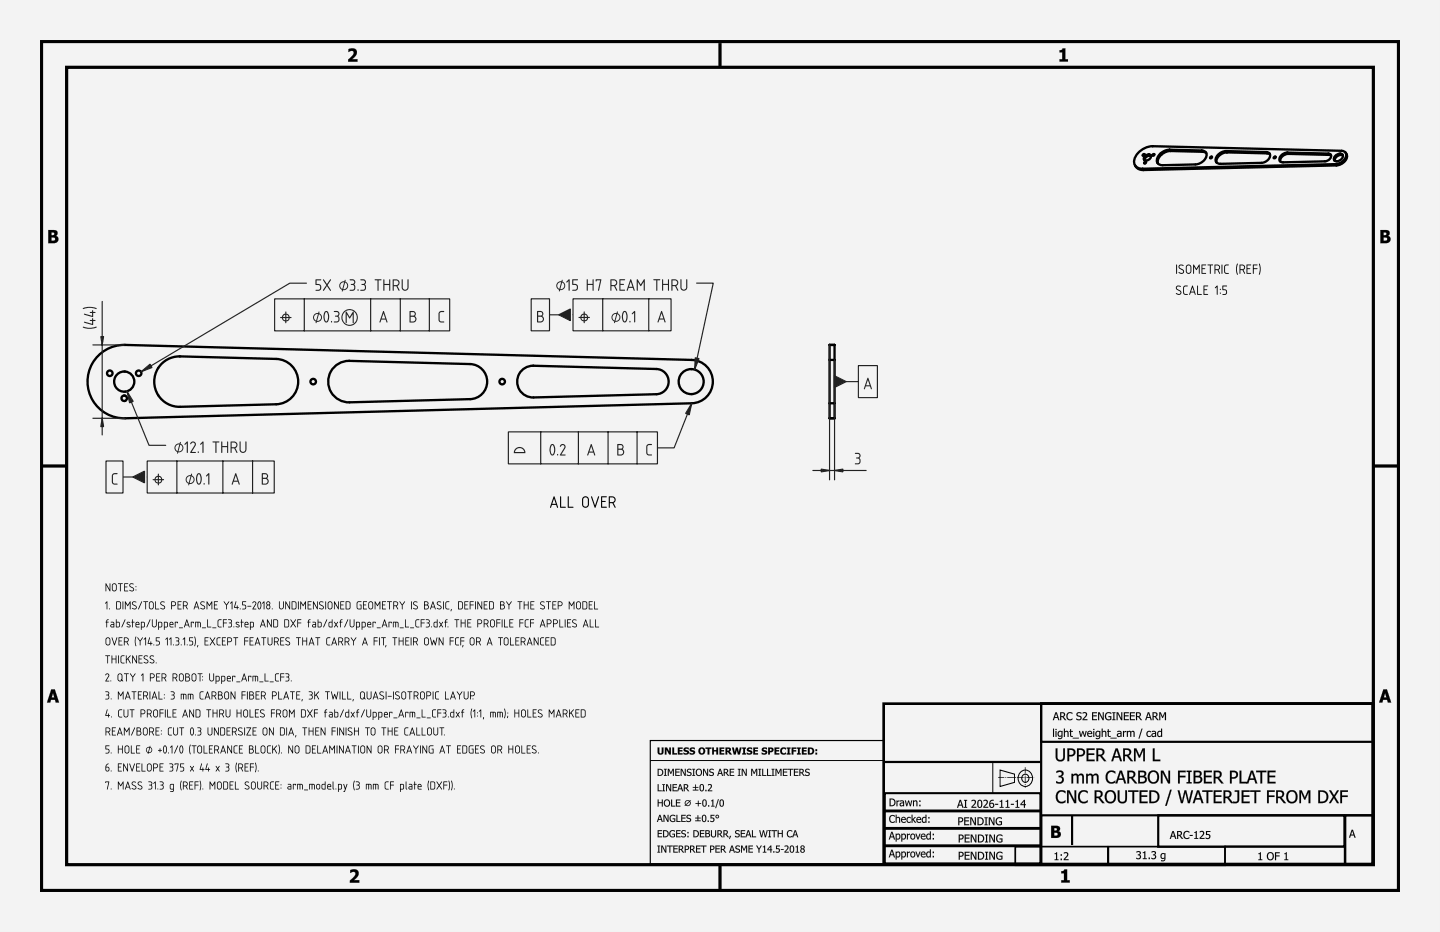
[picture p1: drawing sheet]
<svg xmlns="http://www.w3.org/2000/svg" width="432mm" height="279mm" viewBox="0 0 432 279" stroke-linecap="round" stroke-linejoin="round" font-family="sans-serif">
<path d="M0 0h431.8v279.4h-431.8z" fill-rule="evenodd" fill="#f1f3f5"/>
<g fill="#000">
<path d="M104.5 14.7a1.48 1.48 0 0 1 1.8-.1 1.48 1.48 0 0 1 .6 1.8l-1.3 1.4h1.6v.7h-2.8v-.6l1.1-1.1a.8 .8 0 0 0 .6-.9 .8 .8 0 0 0-.8-.6l-.8 .3zM317.7 15.1a.69 .69 0 0 0 .9-.6h.8v3.3h.8v.7h-2.5v-.7h.8v-2.1h-.8zM105 260.8a1.48 1.48 0 0 1 1.9-.1 1.48 1.48 0 0 1 .5 1.8l-1.3 1.4h1.6v.7h-2.8v-.6l1.2-1.1a.8 .8 0 0 0 .5-.8 .8 .8 0 0 0-.7-.7l-.9 .3zM318.2 261.2a.69 .69 0 0 0 .9-.6h.9v3.3h.8v.7h-2.6v-.7h.8v-2.1h-.8z"/>
<path d="M0 0h431.8v279.4h-431.8zM0 0v279.4h431.8v-279.4z"/>
<path d="M104.5 14.7l.5-.1a1.44 1.44 0 0 1 2 .5 1.44 1.44 0 0 1-.6 2l-.8 .7 1.6-.1v.8h-2.8v-.7l1.1-1 .6-1-.5-.5-1.1 .3zM104.5 14.7v.9l.7-.3a.74 .74 0 0 1 .9 .4 .74 .74 0 0 1-.4 .9l-1.3 1.3v.6h2.8v-.7h-1.7l1.4-1.4 .1-.7-.3-.9-1-.3z"/>
<path d="M317.7 15h.6l.3-.5h.9l-.1 3.3 .9-.1v.8h-2.6v-.8h.8v-2h-.8zM317.7 15.1v.6h.8v2.1h-.8v.7h2.5v-.7h-.8v-3.3h-.8l-.2 .5z"/>
<path d="M14.5 69h1.3a1 1 0 0 1 1.4 .4 1 1 0 0 1-.5 1.3 1.14 1.14 0 0 1 .7 1.5 1.14 1.14 0 0 1-1.4 .7h-1.5zM15.4 69.7l.1 .8a.51 .51 0 0 0 .8-.5 .51 .51 0 0 0-.9-.3zM15.4 71.2v1h.3a.58 .58 0 0 0 .8-.6 .58 .58 0 0 0-.9-.4z"/>
<path d="M14.5 68.9l2 .1 .7 .4a.97 .97 0 0 1-.4 1.3l.5 .3a1.16 1.16 0 0 1-.2 1.6l-.6 .3h-2zM14.5 69v3.9l2.1-.1a1.08 1.08 0 0 0 .9-1 1.08 1.08 0 0 0-.8-1.1l.5-.6-.2-.8-.5-.3zM15.4 69.7v.8l.9-.2-.2-.6zM15.4 69.7h.7l.2 .3a.61 .61 0 0 1-.9 .5zM15.4 71.2v1l1.1-.3v-.5zM15.4 71.2h.9a.48 .48 0 0 1 .3 .5 .48 .48 0 0 1-.3 .4l-.9 .1z"/>
<path d="M413.9 69h1.4a1 1 0 0 1 1.3 .4 1 1 0 0 1-.4 1.3 1.14 1.14 0 0 1 .7 1.5 1.14 1.14 0 0 1-1.4 .7h-1.6zM414.9 69.7l.1 .8a.51 .51 0 0 0 .7-.5 .51 .51 0 0 0-.8-.3zM414.9 71.2v1h.3a.58 .58 0 0 0 .8-.6 .58 .58 0 0 0-.9-.4z"/>
<path d="M413.9 68.9l2 .1 .7 .4a.97 .97 0 0 1-.4 1.3 1.03 1.03 0 0 1 .8 .8 1.03 1.03 0 0 1-.4 1.1l-.7 .3h-2zM413.9 69v3.9l2.2-.1 .6-.4a1.17 1.17 0 0 0 .1-1.3l-.6-.3 .4-.4 .1-.5-.4-.7zM414.9 69.7v.8l.8-.2-.1-.6zM414.9 69.7a.56 .56 0 0 1 .7 0 .56 .56 0 0 1 0 .8 .56 .56 0 0 1-.7 0zM414.9 71.2v1l1-.3v-.5zM414.9 71.2h.8a.48 .48 0 0 1 .3 .5 .48 .48 0 0 1-.3 .4l-.8 .1z"/>
<path d="M15.4 206.6h1l1.3 4h-1l-.2-.8h-1.2l-.2 .8h-1zM15.4 206.7l-1.3 3.9h1l.2-.8h1.2l.2 .8h1l-1.3-3.9zM15.9 207.8l-.4 1.3h.8zM15.9 207.7l.4 1.4h-.8z"/>
<path d="M15.4 206.7h1l1.3 3.9h-1l-.2-.8h-1.2l-.2 .8h-1zM15.9 207.8l-.4 1.3h.8z"/>
<path d="M316.5 213.5h.4l.8 2.4h-.4l-.2-.7h-.9l-.2 .7h-.3zM316.5 213.5l-.8 2.4h.3l.2-.7h.9l.2 .7h.4l-.8-2.4zM316.7 213.9l-.4 1.1h.7zM316.7 213.8l.4 1.2h-.8zM317.9 213.5l1.2 .1a.69 .69 0 0 1 .3 .7 .69 .69 0 0 1-.5 .6l.9 1h-.5l-.7-1h-.4v1h-.3zM317.9 213.5v2.4h.3v-1h.4l.7 1h.4l-.8-1 .3-.3 .1-.7-.5-.3zM318.2 213.8v.9l.7-.1 .1-.6zM318.2 213.8l.8 .1-.1 .7-.7 .1zM320.1 213.8l.6-.3 .9 .2v.4l-.9-.3-.5 .5a.88 .88 0 0 0 0 1 .88 .88 0 0 0 .9 .3l.5-.3v.4l-.8 .2-.6-.1-.3-.4-.1-.9zM320.1 213.8l-.3 .7a1.26 1.26 0 0 0 .6 1.4l1.2-.2v-.3l-.6 .3-.6-.2-.3-.6 .1-.8 .6-.4 .8 .4v-.4l-.8-.2zM323 213.7l1.1-.1 .1 .4a.52 .52 0 0 0-.7-.3 .52 .52 0 0 0-.2 .7l.3 .2a.76 .76 0 0 1 .7 1 .76 .76 0 0 1-1.2 .3l-.4-.1v-.5l.8 .3h.4l.1-.3-.1-.3-.9-.3a.65 .65 0 0 1 0-1zM323 213.7l-.2 .7 .9 .5a.38 .38 0 0 1 .4 .4 .38 .38 0 0 1-.4 .3l-1-.2v.3l.4 .2 1-.2 .1-.9-.9-.3-.2-.4 .5-.4 .7 .3v-.4l-.7-.1zM324.6 213.6l.3-.1a.72 .72 0 0 1 .9 .2 .72 .72 0 0 1 0 .9l-.9 1h1.2v.3h-1.5v-.4l.9-1 .1-.4-.2-.3-.8 .2zM324.7 213.6v.3a.62 .62 0 0 1 .9 .1v.5l-1 1.1v.3h1.5v-.3h-1.2l.9-1 .1-.8-.4-.3zM327.5 213.5h1.5v.3h-1.2v.7l1.1-.1v.3h-1.1v.9h1.2v.3h-1.5zM327.5 213.5v2.4h1.4v-.3h-1.1v-.9h1.1v-.2h-1.1v-.7h1.1v-.3zM329.3 213.5h.4l1 1.9v-1.9h.3v2.4h-.4l-1-2v2h-.3zM329.3 213.5v2.4h.3v-2.1l1 2.1h.4v-2.4h-.3v1.9l-1-1.9zM331.6 213.8l1.1-.3 .5 .2v.4l-.1-.1a.94 .94 0 0 0-1.4 .2 .94 .94 0 0 0 .4 1.4h.8v-.6h-.5v-.3h.8v1l-.8 .2-.6-.1-.5-.9zM331.6 213.8l-.3 .9 .3 .9 .8 .3 .8-.2v-1h-.8v.3h.5v.6l-.5 .1-.5-.3-.3-.7 .4-.8 .6-.2 .6 .4v-.4l-.9-.2zM333.5 213.5h1v.3h-.3v1.8h.3v.3h-1v-.3h.3v-1.8h-.3zM333.5 213.5v.3h.4v1.9l-.4-.1v.3h1v-.3l-.4 .1v-1.9h.4v-.3zM334.8 213.5h.5l.9 1.9v-1.9h.3v2.4h-.3l-1.1-2v2h-.3zM334.8 213.5v2.4h.3v-2.1l1.1 2.1h.3v-2.4h-.3v1.9l-.9-1.9zM337 213.5h1.5v.3h-1.2v.7l1.1-.1v.3h-1.1v.9h1.2v.3h-1.5zM337 213.5v2.4h1.5v-.3h-1.2v-.9h1.1v-.2h-1.1v-.7h1.2v-.3zM338.8 213.5h1.5v.3h-1.2v.7l1.1-.1v.3h-1.1v.9h1.2v.3h-1.5zM338.8 213.5v2.4h1.5v-.3h-1.2v-.9h1.1v-.2h-1.1v-.7h1.2v-.3zM340.6 213.5h1l.5 .3a.71 .71 0 0 1-.5 1.1l.9 1h-.4l-.8-1h-.3v1h-.4zM340.6 213.5v2.4h.4l-.1-1h.4l.8 1h.4l-.9-1 .4-.3a.67 .67 0 0 0 0-.8 .67 .67 0 0 0-.8-.3zM341 213.8v.9l.6-.1 .2-.6zM340.9 213.8l.8 .1v.7l-.8 .1zM344.2 213.5h.4l.8 2.4h-.4l-.2-.7h-.9l-.2 .7h-.3zM344.2 213.5l-.8 2.4h.3l.2-.7h.9l.2 .7h.4l-.8-2.4zM344.4 213.9l-.4 1.1h.7zM344.4 213.8l.4 1.2h-.8zM345.6 213.5h1l.4 .3a.71 .71 0 0 1-.4 1.1l.9 1h-.5l-.7-1h-.4v1h-.3zM345.6 213.5v2.4h.3v-1h.4l.7 1h.4l-.8-1 .3-.3a.67 .67 0 0 0 .1-.8 .67 .67 0 0 0-.8-.3zM345.9 213.8v.9l.7-.1 .1-.6zM345.9 213.8l.8 .1-.1 .7-.7 .1zM347.6 213.5h.5l.5 1.3 .6-1.3h.5v2.4h-.4v-2l-.6 1.4h-.2l-.6-1.4v2h-.3zM347.6 213.5v2.4h.3v-2l.6 1.3h.2l.6-1.4v2.1h.3v-2.4h-.4l-.6 1.4-.6-1.4z"/>
<path d="M316.5 213.5h.4l.8 2.4h-.4l-.2-.7h-.9l-.2 .7h-.3zM316.7 213.8l-.4 1.2h.7zM317.9 213.5h.6a.69 .69 0 0 1 .9 .5 .69 .69 0 0 1-.5 .9l.8 1h-.4l-.7-1h-.4v1h-.3zM318.2 213.8v.9h.3a.45 .45 0 0 0 .6-.4 .45 .45 0 0 0-.6-.5zM320.1 213.8l1-.3 .5 .2v.4a.87 .87 0 0 0-1.3 0 .87 .87 0 0 0 0 1.2 .87 .87 0 0 0 1.3 .1v.3a1.22 1.22 0 0 1-1.7-.2 1.22 1.22 0 0 1 .2-1.7zM323 213.7l.9-.2 .4 .1-.1 .4a.53 .53 0 0 0-.7-.3 .53 .53 0 0 0-.2 .7l.1 .1a.78 .78 0 0 1 .9 .9 .78 .78 0 0 1-1.2 .5l-.4-.2v-.3a.64 .64 0 0 0 .8 .3 .64 .64 0 0 0 .5-.7 .99 .99 0 0 1-1.1-1.2zM324.7 213.6a.85 .85 0 0 1 1.2 .3 .85 .85 0 0 1-.5 1.2l-.5 .5h1.2v.3h-1.5v-.3l.7-.8a.57 .57 0 0 0 .3-.9 .57 .57 0 0 0-.9 .1zM327.5 213.5h1.4v.3h-1.1v.7h1.1v.2h-1.1v.9h1.1v.3h-1.4zM329.3 213.5h.4l1 1.9v-1.9h.3v2.4h-.4l-1-2v2h-.3zM331.6 213.8l1.1-.3 .5 .2v.4a.95 .95 0 0 0-1.6 .4 .95 .95 0 0 0 1.3 1.1v-.6h-.5v-.3h.8v1a1.25 1.25 0 0 1-1.7-.2 1.25 1.25 0 0 1 .1-1.7zM333.5 213.5h1v.3h-.3v1.8h.3v.3h-1v-.3h.3v-1.8h-.3zM334.8 213.5h.5l.9 1.9v-1.9h.3v2.4h-.3l-1.1-2v2h-.3zM337 213.5h1.5v.3h-1.2v.7h1.1v.2h-1.1v.9h1.2v.3h-1.5zM338.8 213.5h1.5v.3h-1.2v.7h1.1v.2h-1.1v.9h1.2v.3h-1.5zM340.6 213.5h.6a.69 .69 0 0 1 .9 .5 .69 .69 0 0 1-.5 .9l.9 1h-.4l-.8-1h-.3v1h-.4zM341 213.8v.9h.2a.45 .45 0 0 0 .6-.4 .45 .45 0 0 0-.5-.5zM344.2 213.5h.4l.8 2.4h-.4l-.2-.7h-.9l-.2 .7h-.3zM344.4 213.8l-.4 1.2h.7zM345.6 213.5h.6a.69 .69 0 0 1 .9 .5 .69 .69 0 0 1-.5 .9l.8 1h-.4l-.7-1h-.4v1h-.3zM345.9 213.8v.9h.3a.45 .45 0 0 0 .6-.4 .45 .45 0 0 0-.6-.5zM347.6 213.5h.4l.6 1.3 .6-1.3h.4v2.4h-.3v-2l-.6 1.3h-.2l-.6-1.3v2h-.3z"/>
<path d="M414.8 206.6h1.1l1.3 4h-1l-.3-.8h-1.2l-.2 .8h-1zM414.8 206.7l-1.3 3.9h1l.2-.8h1.3l.2 .8h1l-1.3-3.9zM415.3 207.8l-.3 1.3h.7zM415.3 207.7l.5 1.4h-.9z"/>
<path d="M414.8 206.7h1.1l1.3 3.9h-1l-.3-.8h-1.2l-.2 .8h-1zM415.3 207.8l-.3 1.3h.7z"/>
<path d="M197.2 224.1h.5v1.3a.36 .36 0 0 0 .4 .4 .36 .36 0 0 0 .3-.4v-1.3h.6v1.3a.89 .89 0 0 1-.9 .8 .89 .89 0 0 1-.9-.8zM199.4 224.1h.6l.7 1.2v-1.2h.5v2.1h-.5l-.9-1.5v1.5h-.4zM201.6 224.1h.5v1.7h.9v.4h-1.4zM203.2 224.1h1.5v.4h-.9v.4h.8v.4h-.8v.5h.9v.4h-1.5zM205.1 224.4a1.33 1.33 0 0 1 1.4-.2v.5l-.8-.3-.2 .2 .1 .2a.77 .77 0 0 1 1 .8 .77 .77 0 0 1-1.1 .6l-.6-.1v-.5l1 .2 .2-.2-.3-.2a.7 .7 0 0 1-.7-1zM206.9 224.4a1.33 1.33 0 0 1 1.5-.2v.5l-.8-.3-.3 .2 .2 .2a.77 .77 0 0 1 .9 .8 .77 .77 0 0 1-1.1 .6l-.5-.1v-.5l1 .2 .1-.2-.3-.2a.7 .7 0 0 1-.7-1zM209.3 225.1a1.1 1.1 0 0 1 2.2 0 1.1 1.1 0 0 1-2.2 0zM210.2 224.5a.65 .65 0 0 0-.3 .9 .65 .65 0 0 0 .9 .3v-1l-.3-.2zM211.6 224.1h1.7v.4h-.6v1.7h-.5v-1.7h-.6zM213.5 224.1h.6v.8h.7v-.8h.5v2.1h-.5v-.9h-.7v.9h-.6zM215.7 224.1h1.5v.4h-.9v.4h.8v.4h-.8v.5h.9v.4h-1.5zM217.5 224.1h.9a.64 .64 0 0 1 .8 .4 .64 .64 0 0 1-.4 .8l.7 .9h-.6l-.6-.8h-.2v.8h-.6zM218.1 224.5v.5a.36 .36 0 0 0 .5 0 .36 .36 0 0 0 0-.5 .36 .36 0 0 0-.5 0zM219.5 224.1h.5l.3 1.4 .4-1.4h.5l.3 1.4 .3-1.4h.6l-.5 2.1h-.6l-.4-1.3-.3 1.3h-.6zM222.6 224.1h1.1v.4h-.3v1.3h.3v.4h-1.1v-.4h.3v-1.3h-.3zM224.1 224.4a1.33 1.33 0 0 1 1.4-.2v.5l-.8-.3-.2 .2 .1 .2a.77 .77 0 0 1 1 .8 .77 .77 0 0 1-1.1 .6l-.6-.1v-.5l1 .2 .2-.2-.4-.2a.7 .7 0 0 1-.6-1zM225.9 224.1h1.4v.4h-.9v.4h.8v.4h-.8v.5h.9v.4h-1.4zM228.5 224.4a1.33 1.33 0 0 1 1.5-.2v.5l-.8-.3-.2 .2 .1 .2a.77 .77 0 0 1 1 .8 .77 .77 0 0 1-1.2 .6l-.5-.1v-.5l1 .2 .1-.2-.3-.2a.7 .7 0 0 1-.7-1zM230.3 224.1h.9a.75 .75 0 0 1 .7 .9 .75 .75 0 0 1-1 .5v.7h-.6zM230.9 224.5v.6a.37 .37 0 0 0 .5-.3 .37 .37 0 0 0-.5-.3zM232.2 224.1h1.5v.4h-.9v.4h.8v.4h-.8v.5h.9v.4h-1.5zM234.2 224.3l.5-.2h.7l.3 .1v.5a.67 .67 0 0 0-1 0 .67 .67 0 0 0 0 .9 .67 .67 0 0 0 1 0v.5a1.14 1.14 0 0 1-1.5-.3 1.14 1.14 0 0 1 0-1.5zM235.9 224.1h1.1v.4h-.3v1.3h.3v.4h-1.1v-.4h.3v-1.3h-.3zM237.4 224.1h1.4v.4h-.9v.4h.8v.4h-.8v.9h-.5zM239 224.1h1.1v.4h-.3v1.3h.3v.4h-1.1v-.4h.3v-1.3h-.3zM240.5 224.1h1.4v.4h-.9v.4h.8v.4h-.8v.5h.9v.4h-1.4zM242.3 224.1h.6a1.07 1.07 0 0 1 1.2 1 1.07 1.07 0 0 1-1.2 1.1h-.6zM242.8 224.5v1.3a.67 .67 0 0 0 .8-.7 .67 .67 0 0 0-.8-.6zM244.5 224.6h.5v.6h-.5zM244.5 225.6h.5v.6h-.5z"/>
<path d="M197.2 224.1h.5l.1 1.5 .3 .2 .3-.2v-1.5h.6v1.3a.93 .93 0 0 1-.6 .8 .93 .93 0 0 1-1-.2l-.2-.3zM197.2 224.1v1.3a.93 .93 0 0 0 1.5 .6l.3-1.9h-.6v1.3a.38 .38 0 0 1-.3 .5 .38 .38 0 0 1-.4-.5v-1.3zM199.3 224.1h.7l.7 1.2v-1.2h.5v2.1h-.5l-.9-1.5 .1 1.5h-.6zM199.4 224.1v2.1h.4l.1-1.5 .8 1.5h.5v-2.1h-.5v1.3l-.7-1.3zM201.6 224.1h.5v1.7h.9v.4h-1.4zM201.6 224.1v2.1h1.4v-.4h-.9v-1.7zM203.2 224.1h1.5v.4h-.9v.4l.8-.1v.5h-.8v.5h.9v.4h-1.5zM203.2 224.1v2.1h1.5v-.4h-.9v-.5h.8v-.4h-.8v-.4h.9v-.4zM205 224.4l.6-.3 .9 .1v.5l-.5-.2-.5 .1v.2l.5 .1a.74 .74 0 0 1 .6 1 .74 .74 0 0 1-1.1 .3l-.6-.1v-.5l.9 .2 .2-.2-1-.5zM205.1 224.4v.7l1 .5-.4 .3-.8-.3v.5l.8 .1 .7-.2 .2-.3-.1-.5-1-.5 .3-.3 .7 .3v-.5l-.9-.1zM206.9 224.4l.5-.3 1 .1v.5l-.6-.2-.4 .1v.2l.4 .1a.74 .74 0 0 1 .6 1 .74 .74 0 0 1-1.1 .3l-.6-.1v-.5l.9 .2 .3-.2-1-.5zM206.9 224.4v.7l1 .5-.4 .3-.7-.3v.5l.7 .1 .7-.2 .2-.3-.1-.5-1-.5 .4-.3 .7 .3v-.5l-1-.1zM209.3 225.1a1.1 1.1 0 0 1 2.2 0 1.1 1.1 0 0 1-2.2 0zM209.3 225.1a1.07 1.07 0 0 0 2.1 0 1.07 1.07 0 0 0-2.1 0zM210.1 224.6v1l.5 .2 .3-.3v-.7l-.4-.3zM210.2 224.5h.4a.67 .67 0 0 1 .4 .8 .67 .67 0 0 1-.9 .4l-.1-.7zM211.5 224.1h1.8v.4h-.6v1.7h-.5v-1.7h-.7zM211.6 224.1v.4h.6v1.7h.5v-1.7h.6v-.4zM213.5 224.1h.6v.8h.7v-.8h.5v2.1h-.5v-.9h-.7v.9h-.6zM213.5 224.1v2.1h.6v-.9h.7v.9h.5v-2.1h-.5v.8h-.7v-.8zM215.7 224.1h1.5v.4h-.9v.4l.8-.1v.5h-.8v.5h.9v.4h-1.5zM215.7 224.1v2.1h1.5v-.4h-.9v-.5h.8v-.4h-.8v-.4h.9v-.4zM217.5 224.1h1.2a.61 .61 0 0 1 .5 .6 .61 .61 0 0 1-.4 .6l.7 .9h-.7l-.5-.8h-.2v.8h-.6zM217.5 224.1v2.1h.6v-.8l.8 .8h.6l-.7-.9 .3-.2v-.7l-.4-.3zM218.1 224.5v.5l.5-.1-.1-.4zM218.1 224.5h.5v.4l-.5 .2zM219.5 224.1h.5l.3 1.4 .4-1.4h.5l.3 1.4 .3-1.4h.6l-.5 2.1h-.6l-.4-1.3-.3 1.3h-.6zM219.5 224.1l.5 2.1h.6l.3-1.3 .4 1.3h.6l.5-2.1h-.6l-.3 1.4-.3-1.4h-.5l-.4 1.4-.3-1.4zM222.6 224.1h1.1v.4h-.3v1.3h.3v.4h-1.1v-.4h.3v-1.3h-.3zM222.6 224.1v.4l.3-.1v1.4h-.3v.4h1.1v-.4h-.3v-1.4l.3 .1v-.4zM224 224.4l.6-.3 .9 .1v.5l-.5-.2-.5 .1v.2l.5 .1a.74 .74 0 0 1 .6 1 .74 .74 0 0 1-1.1 .3l-.6-.1v-.5l.6 .2 .5-.1-.3-.3a.72 .72 0 0 1-.7-1zM224.1 224.4l-.1 .7 1.1 .5-.4 .3-.8-.3v.5l.8 .1 .7-.2 .2-.3-.1-.5-1-.5 .3-.3 .7 .3v-.5l-.9-.1zM225.9 224.1h1.4v.4h-.9v.4l.8-.1v.5h-.8v.5h.9v.4h-1.4zM225.9 224.1v2.1h1.4v-.4h-.9v-.5h.8v-.4h-.8v-.4h.9v-.4zM228.5 224.4l.5-.3 1 .1v.5l-.5-.2-.5 .1v.2l.4 .1a.74 .74 0 0 1 .6 1 .74 .74 0 0 1-1.1 .3l-.5-.1v-.5l.6 .2 .5-.1-.3-.3a.72 .72 0 0 1-.7-1zM228.5 224.4v.7l1 .5-.3 .3-.8-.3v.5l.8 .1 .6-.2 .3-.5-.1-.3-1.1-.5 .4-.3 .7 .3v-.5l-1-.1zM230.3 224.1h1.2l.5 .5-.3 .7-.8 .2v.7h-.6zM230.3 224.1v2.1h.6v-.7l.8-.1 .2-.4v-.6l-.4-.3zM230.9 224.5v.6h.3l.2-.5zM230.9 224.5l.5 .1-.1 .4-.4 .1zM232.2 224.1h1.5v.4h-.9v.4l.8-.1v.5h-.8v.5h.9v.4h-1.5zM232.2 224.1v2.1h1.5v-.4h-.9v-.5h.8v-.4h-.8v-.4h.9v-.4zM234.2 224.3l.5-.2h.7l.3 .1v.5a.69 .69 0 0 0-1.1-.1 .69 .69 0 0 0 .1 1.1l.5 .1 .5-.3v.6l-.7 .2-.8-.3-.3-.9zM234.2 224.4a1.09 1.09 0 0 0-.2 1.2 1.09 1.09 0 0 0 1.2 .6l.5-.1v-.5l-.5 .3-.5-.1-.2-.8 .4-.6 .8 .3v-.5l-.7-.1zM235.9 224.1h1.2v.4h-.4v1.3h.4v.4h-1.2v-.4h.3v-1.3h-.3zM235.9 224.1v.4l.3-.1v1.4h-.3v.4h1.1v-.4h-.3v-1.4l.3 .1v-.4zM237.4 224.1h1.4v.4h-.9v.4h.8v.4h-.8v.9h-.5zM237.4 224.1v2.1h.5v-.9h.8v-.4h-.8v-.4h.9v-.4zM239 224.1h1.1v.4h-.3v1.3h.3v.4h-1.1v-.4h.3v-1.3h-.3zM239 224.1v.4l.3-.1v1.4h-.3v.4h1.1v-.4h-.3v-1.4l.3 .1v-.4zM240.4 224.1h1.5v.4h-.9v.4l.8-.1v.5h-.8v.5h.9v.4h-1.5zM240.5 224.1v2.1h1.4v-.4h-.9v-.5h.8v-.4h-.8v-.4h.9v-.4zM242.2 224.1l1.5 .1a1.11 1.11 0 0 1 0 1.8l-1.5 .2zM242.3 224.1v2.1h1l.5-.3 .3-.6-.2-.8-.6-.4zM242.8 224.5v1.3l.5-.1 .3-.4-.1-.5zM242.8 224.5h.3a.68 .68 0 0 1 .5 .8 .68 .68 0 0 1-.8 .5zM244.5 224.6h.5v.6h-.5zM244.5 224.6v.6h.5v-.6zM244.5 225.6h.5v.6h-.5zM244.5 225.6v.6h.5v-.6z"/>
<path d="M197.2 235.1h.3v1.9h.9v.2h-1.2zM198.6 235.1h.8v.2h-.3v1.7h.3v.2h-.8v-.2h.3v-1.7h-.3zM199.7 235.1h.4l.9 1.7v-1.7h.2v2.1h-.3l-.9-1.8v1.8h-.3zM201.7 235.1h1.3v.2h-1v.6h.9v.3h-.9v.8h1v.2h-1.3zM203.8 235.1h.3l.7 2.1h-.3l-.1-.6h-.9l-.1 .6h-.3zM204 235.4l-.4 1h.7zM205 235.1h.6a.62 .62 0 0 1 .8 .4 .62 .62 0 0 1-.5 .8l.8 .9h-.4l-.7-.8h-.3v.8h-.3zM205.3 235.3v.8h.3a.41 .41 0 0 0 .5-.4 .41 .41 0 0 0-.5-.4zM208.5 235.2h.2v.7h.7v.3h-.7v.6h.7v.2h-1.6v-.2h.7v-.6h-.7v-.3h.7zM210.1 235.2a.75 .75 0 0 1 .8 .1 .75 .75 0 0 1 .2 .8 .76 .76 0 0 1-.7 1.1 .76 .76 0 0 1-.6-1.1zM210.2 235.3l-.2 .8a.52 .52 0 0 0 .1 .8 .52 .52 0 0 0 .7 0 .52 .52 0 0 0 0-.8v-.2a.45 .45 0 0 0-.1-.5 .45 .45 0 0 0-.5-.1zM211.5 236.8h.3v.4h-.3zM212.3 235.2a.78 .78 0 0 1 1.2 .3 .78 .78 0 0 1-.6 1.1l-.4 .4h1.1v.2h-1.3v-.3l.6-.7a.51 .51 0 0 0 .2-.8 .51 .51 0 0 0-.8 .1z"/>
<path d="M197.2 235.1h.3v1.9l1-.1v.3h-1.3zM197.2 235.1v2.1h1.2v-.2h-.9v-1.9zM198.6 235.1h.8v.2h-.3v1.7h.3v.2h-.8v-.2h.3v-1.7h-.3zM198.6 235.1v.2h.3v1.7h-.3v.2h.8v-.2h-.3v-1.7h.3v-.2zM199.7 235.1h.4l.9 1.7v-1.7h.3v2.1h-.4l-.9-1.8v1.8h-.3zM199.7 235.1v2.1h.3v-1.8l.9 1.8h.3v-2.1h-.2v1.7l-.9-1.7zM201.7 235.1h1.3v.3h-1v.5h.9v.3h-.9v.8l1-.1v.3h-1.3zM201.7 235.1v2.1h1.3v-.2h-1.1v-.8h1v-.3h-1v-.6h1.1v-.2zM203.8 235.1h.3l.8 2.1h-.4l-.1-.6h-.9l-.1 .6h-.3zM203.8 235.1l-.7 2.1h.3l.1-.6h.9l.1 .6h.3l-.7-2.1zM203.9 235.4l-.3 1h.7zM204 235.3l.3 1.1h-.7zM205 235.1l1.2 .2 .1 .6-.4 .4 .8 .9h-.4l-.7-.8h-.3v.8h-.3zM205 235.1v2.1h.3v-.9h.4l.6 .9h.4l-.8-.9 .3-.3a.6 .6 0 0 0 0-.7 .6 .6 0 0 0-.6-.2zM205.3 235.3v.8l.6-.1 .1-.5zM205.3 235.3l.7 .1v.6l-.7 .1zM208.4 235.2h.3v.7h.7v.3h-.7v.6l.7-.1v.3h-1.7v-.3l.8 .1v-.6h-.8v-.3h.8zM208.5 235.2v.7h-.7v.3l.7-.1v.7h-.7v.2h1.6v-.2h-.7v-.7l.7 .1v-.3h-.7v-.7zM210 235.2l.7-.1 .3 .2a1.13 1.13 0 0 1 .2 1.2 1.13 1.13 0 0 1-1 .7l-.4-.7zM210.1 235.2a1.31 1.31 0 0 0 .3 2l.5-.2a1.11 1.11 0 0 0 .3-1.2 1.11 1.11 0 0 0-1-.7zM210.3 235.3l-.2 .8 .1 .9 .5-.1 .1-1a.44 .44 0 0 0-.1-.4 .44 .44 0 0 0-.4-.2zM210.2 235.3l.6 .2v1.3a.33 .33 0 0 1-.4 .2 .33 .33 0 0 1-.3-.2zM211.5 236.8h.4v.4h-.4zM211.5 236.8v.4h.3v-.4zM212.3 235.2l.7-.1 .4 .2v.8l-.9 .9 1.1-.1v.3h-1.4v-.3l1-1.3-.2-.3-.7 .2zM212.3 235.2v.3l.4-.2a.49 .49 0 0 1 .6 .3 .49 .49 0 0 1-.4 .6l-.6 .7v.3h1.3v-.2h-1.1l.7-.8 .3-.6a.7 .7 0 0 0-1.2-.4z"/>
<path d="M197.2 230.5h.5a1.06 1.06 0 0 1 1.2 1 1.06 1.06 0 0 1-1.2 1.1h-.5zM197.5 230.7v1.7a.85 .85 0 0 0 1.1-.9 .85 .85 0 0 0-1.1-.8zM199.1 230.5h.8v.2h-.2v1.7h.2v.2h-.8v-.2h.3v-1.7h-.3zM200.3 230.5h.3l.6 1.2 .5-1.2h.4v2.1h-.3v-1.8l-.6 1.2-.7-1.2v1.8h-.2zM202.5 230.5h1.3v.2h-1v.6h.9v.3h-.9v.8h1v.2h-1.3zM204.1 230.5h.4l.9 1.7v-1.7h.2v2.1h-.3l-.9-1.8v1.8h-.3zM206.2 230.6l.8-.1 .3 .1v.3a.48 .48 0 0 0-.7-.3 .48 .48 0 0 0-.2 .7l.1 .1a.7 .7 0 0 1 .9 .8 .7 .7 0 0 1-1.1 .4l-.3-.1v-.4a.53 .53 0 0 0 .6 .4 .53 .53 0 0 0 .4-.7 .74 .74 0 0 1-.8-.3 .74 .74 0 0 1 0-.9zM207.6 230.5h.8v.2h-.3v1.7h.3v.2h-.8v-.2h.3v-1.7h-.3zM208.9 230.7a1 1 0 0 1 1.4 .2 1 1 0 0 1-.1 1.4 1 1 0 0 1-1.4-.1l-.2-.8zM209.2 230.8a.77 .77 0 0 0-.2 1.2 .77 .77 0 0 0 1.1 0 .78 .78 0 0 0 .1-1 .78 .78 0 0 0-1-.2zM210.8 230.5h.4l.9 1.7v-1.7h.2v2.1h-.3l-.9-1.8v1.8h-.3zM212.9 230.6l.8-.1 .3 .1v.3a.48 .48 0 0 0-.7-.3 .48 .48 0 0 0-.2 .7l.1 .1a.7 .7 0 0 1 .9 .8 .7 .7 0 0 1-1.1 .4l-.3-.1v-.4a.53 .53 0 0 0 .6 .4 .53 .53 0 0 0 .4-.7 .74 .74 0 0 1-.8-.3 .74 .74 0 0 1 0-.9zM215.8 230.5h.3l.7 2.1h-.3l-.2-.6h-.8l-.2 .6h-.2zM215.9 230.8l-.3 1h.7zM217 230.5h.6a.62 .62 0 0 1 .7 .4 .62 .62 0 0 1-.4 .8l.8 .9h-.4l-.7-.8h-.3v.8h-.3zM217.3 230.7v.8h.2a.41 .41 0 0 0 .5-.4 .41 .41 0 0 0-.4-.4zM218.8 230.5h1.3v.2h-1v.6h1v.3h-1v.8h1v.2h-1.3zM221.3 230.5h.8v.2h-.3v1.7h.3v.2h-.8v-.2h.2v-1.7h-.2zM222.4 230.5h.4l.9 1.7v-1.7h.2v2.1h-.3l-.9-1.8v1.8h-.3zM225.3 230.5h.3l.6 1.2 .5-1.2h.4v2.1h-.3v-1.8l-.6 1.2-.7-1.2v1.8h-.2zM227.4 230.5h.8v.2h-.2v1.7h.2v.2h-.8v-.2h.3v-1.7h-.3zM228.6 230.5h.2v1.9h1v.2h-1.2zM230 230.5h.3v1.9h.9v.2h-1.2zM231.4 230.5h.8v.2h-.3v1.7h.3v.2h-.8v-.2h.2v-1.7h-.2zM232.5 230.5h.4l.5 1.2 .6-1.2h.3v2.1h-.2v-1.8l-.6 1.2-.7-1.2v1.8h-.3zM234.8 230.5h1.3v.2h-1.1v.6h1v.3h-1v.8h1.1v.2h-1.3zM236.2 230.5h1.7v.2h-.7v1.9h-.3v-1.9h-.7zM238.1 230.5h1.3v.2h-1v.6h.9v.3h-.9v.8h1v.2h-1.3zM239.7 230.5h.5a.62 .62 0 0 1 .8 .4 .62 .62 0 0 1-.4 .8l.7 .9h-.3l-.7-.8h-.3v.8h-.3zM240 230.7v.8h.2a.41 .41 0 0 0 .5-.4 .41 .41 0 0 0-.4-.4zM241.6 230.6l.9-.1 .2 .1v.3a.48 .48 0 0 0-.6-.3 .48 .48 0 0 0-.2 .7l.1 .1a.7 .7 0 0 1 .8 .8 .7 .7 0 0 1-1.1 .4l-.3-.1v-.4a.53 .53 0 0 0 .7 .4 .53 .53 0 0 0 .3-.7 .74 .74 0 0 1-.8-.3 .74 .74 0 0 1 0-.9z"/>
<path d="M197.2 230.5h.5a1.08 1.08 0 0 1 1.2 1 1.08 1.08 0 0 1-1.2 1.1h-.5zM197.2 230.5v2.1l1.2-.2 .4-.5v-.9l-.6-.5zM197.5 230.7v1.7l.7-.1 .3-.4a.82 .82 0 0 0-.5-1.1zM197.5 230.7l.7 .1 .3 .3 .1 .7-.4 .5-.7 .1zM199.1 230.5h.8v.2h-.2v1.7h.2v.2h-.8v-.2h.3v-1.7h-.3zM199.1 230.5v.2h.3v1.7h-.3v.2h.8v-.2h-.3v-1.7h.3v-.2zM200.2 230.5h.5l.5 1.2 .5-1.2h.4v2.1h-.3v-1.8l-.6 1.2h-.1l-.6-1.2v1.8h-.3zM200.3 230.5v2.1h.2v-1.8l.7 1.2 .6-1.2v1.8h.3v-2.1h-.4l-.5 1.2-.6-1.2zM202.5 230.5h1.3v.3h-1v.5h1v.3h-1v.8l1-.1v.3h-1.3zM202.5 230.5v2.1h1.3v-.2h-1v-.8h.9v-.3h-.9v-.6h1v-.2zM204.1 230.5h.4l.9 1.7-.1-1.7h.3v2.1h-.3l-.9-1.8v1.8h-.3zM204.1 230.5v2.1h.3v-1.8l.9 1.8h.3v-2.1h-.2l-.1 1.7-.8-1.7zM206.2 230.6l1-.1 .1 .4a.46 .46 0 0 0-.7-.3 .46 .46 0 0 0-.1 .8h.3a.68 .68 0 0 1 .5 1 .68 .68 0 0 1-1 .2l-.4-.1v-.4l.9 .3 .2-.6a.83 .83 0 0 1-.8-.3 .83 .83 0 0 1 0-.9zM206.2 230.6l-.2 .7 .8 .4a.34 .34 0 0 1 .3 .4 .34 .34 0 0 1-.3 .3l-.8-.3v.4l.3 .1 .9-.2 .1-.7-.9-.4-.2-.3 .5-.3 .6 .2v-.3zM207.6 230.5h.8v.2h-.3v1.7h.3v.2h-.8v-.2h.3v-1.7h-.3zM207.6 230.5v.2h.3v1.7h-.3v.2h.8v-.2h-.3v-1.7h.3v-.2zM208.9 230.7l.7-.3 .7 .3 .2 1-.4 .8-.7 .1-.5-.2-.3-.9zM208.9 230.7a1.1 1.1 0 0 0-.2 1.3 1.1 1.1 0 0 0 1.2 .6l.5-.6-.2-1.3a.96 .96 0 0 0-1.3 0zM209.1 230.9l-.1 .9 .4 .6 .6-.2 .1-1a.61 .61 0 0 0-.4-.5 .61 .61 0 0 0-.6 .2zM209.2 230.8l.5-.1 .3 .2a.81 .81 0 0 1 .2 1.1 .81 .81 0 0 1-1.1 .2l-.2-.9zM210.8 230.5h.4l.9 1.7-.1-1.7h.3v2.1h-.3l-.9-1.8v1.8h-.3zM210.8 230.5v2.1h.3v-1.8l.9 1.8h.3v-2.1h-.2l-.1 1.7-.8-1.7zM212.9 230.6l1-.1 .1 .4a.46 .46 0 0 0-.7-.3 .46 .46 0 0 0-.1 .8h.3a.68 .68 0 0 1 .5 1 .68 .68 0 0 1-1 .2l-.4-.1v-.4l.9 .3 .2-.6a.83 .83 0 0 1-.8-.3 .83 .83 0 0 1 0-.9zM212.9 230.6l-.2 .7 .8 .4a.34 .34 0 0 1 .3 .4 .34 .34 0 0 1-.3 .3l-.8-.3v.4l.3 .1 .9-.2 .1-.7-.9-.4-.2-.3 .5-.3 .6 .2v-.3zM215.8 230.5h.3l.7 2.1h-.3l-.2-.6h-.8l-.2 .6h-.3zM215.8 230.5l-.7 2.1h.2l.2-.6h.8l.2 .6h.3l-.7-2.1zM215.9 230.8l-.3 1h.7zM215.9 230.7l.4 1.1h-.7zM217 230.5l1.1 .1a.62 .62 0 0 1 .2 .6 .62 .62 0 0 1-.4 .5l.8 .9h-.4l-.7-.8h-.3v.8h-.3zM217 230.5v2.1h.3v-.9h.3l.7 .9h.3l-.7-.9 .3-.2 .1-.7-.4-.3zM217.3 230.7v.8l.6-.1 .1-.5zM217.3 230.7l.7 .1-.1 .6-.6 .1zM218.8 230.5h1.4v.3h-1.1v.5h1v.3h-1v.8l1.1-.1v.3h-1.4zM218.8 230.5v2.1h1.3v-.2h-1v-.8h1v-.3h-1v-.6h1v-.2zM221.2 230.5h.9v.2h-.3v1.7h.3v.2h-.9v-.2h.3v-1.7h-.3zM221.3 230.5v.2h.2v1.7h-.2v.2h.8v-.2h-.3v-1.7h.3v-.2zM222.4 230.5h.4l.9 1.7-.1-1.7h.3v2.1h-.3l-.9-1.8v1.8h-.3zM222.4 230.5v2.1h.3v-1.8l.9 1.8h.3v-2.1h-.2l-.1 1.7-.8-1.7zM225.2 230.5h.4l.6 1.2 .5-1.2h.4v2.1h-.3v-1.8l-.6 1.2h-.1l-.6-1.2v1.8h-.3zM225.3 230.5v2.1h.2v-1.8l.7 1.2 .6-1.2v1.8h.3v-2.1h-.4l-.5 1.2-.6-1.2zM227.4 230.5h.8v.2h-.2v1.7h.2v.2h-.8v-.2h.3v-1.7h-.3zM227.4 230.5v.2h.3v1.7h-.3v.2h.8v-.2h-.3v-1.7h.3v-.2zM228.5 230.5h.4l-.1 1.9 1-.1v.3h-1.3zM228.6 230.5v2.1h1.2v-.2h-1v-1.9zM230 230.5h.3v1.9l.9-.1v.3h-1.2zM230 230.5v2.1h1.2v-.2h-.9v-1.9zM231.4 230.5h.8v.2h-.3v1.7h.3v.2h-.8v-.2h.2v-1.7h-.2zM231.4 230.5v.2h.3v1.7h-.3v.2h.8v-.2h-.3v-1.7h.3v-.2zM232.5 230.5h.4l.5 1.2 .5-1.2h.5v2.1h-.4v-1.8l-.5 1.2h-.2l-.5-1.2v1.8h-.3zM232.5 230.5v2.1h.3v-1.8l.7 1.2 .5-1.2 .1 1.8h.2v-2.1h-.3l-.6 1.2-.5-1.2zM234.8 230.5h1.3v.3h-1.1v.5h1v.3h-1v.8l1.1-.1v.3h-1.3zM234.8 230.5v2.1h1.3v-.2h-1.1v-.8h1v-.3h-1v-.6h1.1v-.2zM236.2 230.5h1.7v.3l-.7-.1v1.9h-.3v-1.9l-.7 .1zM236.2 230.5v.2h.7v1.9h.3v-1.9h.7v-.2zM238.1 230.5h1.3v.3h-1v.5h.9v.3h-.9v.8l1-.1v.3h-1.3zM238.1 230.5v2.1h1.3v-.2h-1.1v-.8h1v-.3h-1v-.6h1.1v-.2zM239.7 230.5l1.2 .2 .1 .6-.4 .4 .8 .9h-.4l-.7-.8h-.3v.8h-.3zM239.7 230.5v2.1h.3v-.9h.3l.7 .9h.3l-.7-.9 .3-.3a.6 .6 0 0 0 0-.7 .6 .6 0 0 0-.7-.2zM240 230.7v.8l.6-.1 .1-.5zM240 230.7l.7 .1-.1 .6-.6 .1zM241.6 230.6l1-.1 .1 .4a.46 .46 0 0 0-.6-.3 .46 .46 0 0 0-.1 .8h.2a.68 .68 0 0 1 .6 1 .68 .68 0 0 1-1.1 .2l-.3-.1v-.4l.7 .3 .4-.4-1-.6zM241.6 230.6l-.2 .5 .1 .3 .8 .3a.34 .34 0 0 1 .3 .4 .34 .34 0 0 1-.3 .3l-.9-.3v.4l.3 .1 .9-.2 .1-.7-.9-.4-.1-.3 .4-.3 .6 .2v-.3z"/>
<path d="M315.8 218.4h.3v2.5h-.3zM316.5 219.1h.3v1.8h-.3zM316.5 218.5h.3v.3h-.3zM317.6 219.5a.59 .59 0 0 0-.1 .9 .59 .59 0 0 0 .8 0v-.9zM317.4 219.3l.3-.2h.9v1.6a.88 .88 0 0 1-1.3 .8v-.3a.63 .63 0 0 0 .7 .1 .63 .63 0 0 0 .3-.6 .83 .83 0 0 1-1.2-.2 .83 .83 0 0 1 .3-1.2zM319 218.4h.3v.9a.6 .6 0 0 1 .7-.2 .6 .6 0 0 1 .4 .7v1.1h-.3v-1.3l-.3-.2-.5 .2v1.3h-.3zM320.9 218.6h.3v.5h.5v.3h-.5v1.2h.5a.44 .44 0 0 1-.5 .3 .44 .44 0 0 1-.3-.5v-1h-.2zM321.7 221.2h1.8v.2h-1.8zM323.5 219.1h.3l.4 1.4 .4-1.4h.2l.5 1.4 .2-1.4h.3l-.4 1.8h-.3l-.4-1.4-.4 1.4h-.3zM326.2 219.3a.75 .75 0 0 1 1-.1 .75 .75 0 0 1 .3 .9h-1.2a.7 .7 0 0 0 .4 .5 .7 .7 0 0 0 .8-.1v.3a.98 .98 0 0 1-1.3-.2 .98 .98 0 0 1 0-1.3zM326.4 219.5l-.1 .3h.9l-.2-.4zM327.8 219.1h.3v1.8h-.3zM327.8 218.5h.3v.3h-.3zM328.9 219.5a.59 .59 0 0 0-.1 .9 .59 .59 0 0 0 .8 0v-.9zM328.7 219.3l.3-.2h.9v1.6a.88 .88 0 0 1-1.3 .8v-.3a.63 .63 0 0 0 .7 .1 .63 .63 0 0 0 .3-.6 .83 .83 0 0 1-1.1-.2 .83 .83 0 0 1 .2-1.2zM330.4 218.4h.3v.9a.6 .6 0 0 1 .7-.2 .6 .6 0 0 1 .3 .7v1.1h-.3v-1.3l-.3-.2-.4 .2v1.3h-.3zM332.2 218.6h.3v.5h.5v.3h-.5v1.2h.5a.44 .44 0 0 1-.5 .3 .44 .44 0 0 1-.3-.5v-1h-.2zM333 221.2h1.8v.2h-1.8zM335.3 220.2a.4 .4 0 0 0 .2 .5 .4 .4 0 0 0 .5-.2v-.5zM335 219.2l.6-.1a.58 .58 0 0 1 .7 .6v1.2h-.3v-.2a.64 .64 0 0 1-.9 .2 .64 .64 0 0 1-.2-.9 .64 .64 0 0 1 .9-.2l.2-.1-.1-.3-.9 .1zM336.7 219.1h.3v.3l.7-.3v.4l-.7 .2v1.2h-.3zM337.9 219.1h.3v.2a.55 .55 0 0 1 1 .1l.4-.3 .5 .1 .1 1.7h-.3v-1a.37 .37 0 0 0-.2-.5 .37 .37 0 0 0-.5 .3v1.2h-.3v-1.3l-.3-.2-.4 .2v1.3h-.3zM342.3 218.4h.3l-.9 3h-.3zM344 219.3l.1-.1a.6 .6 0 0 1 1 .4 .64 .64 0 0 0-.9 0 .64 .64 0 0 0 0 .9 .64 .64 0 0 0 .9 0v.3a.93 .93 0 0 1-1.2-.2 .93 .93 0 0 1 .1-1.3zM345.6 220.2a.4 .4 0 0 0 .2 .5 .4 .4 0 0 0 .6-.2v-.5zM345.4 219.2l.5-.1a.58 .58 0 0 1 .8 .6v1.2h-.3v-.2a.64 .64 0 0 1-.9 .2 .64 .64 0 0 1-.2-.9 .64 .64 0 0 1 .8-.2l.3-.1-.2-.3-.8 .1zM347.2 219.3l.4-.2 .6 .1v-.8h.3v2.5h-.3v-.2a.75 .75 0 0 1-1 .1 .75 .75 0 0 1-.2-1zM347.4 219.5a.6 .6 0 0 0-.1 .9 .6 .6 0 0 0 .9 .1v-1z"/>
<path d="M315.7 218.4h.4v2.5h-.4zM315.8 218.4v2.5h.3v-2.5zM316.5 219.1h.3v1.8h-.3zM316.5 219.1v1.8h.3v-1.8zM316.5 218.5h.3v.4h-.3zM316.5 218.5v.3h.3v-.3zM317.6 219.5l-.1 .9h.8v-.9zM317.5 219.5l.8-.1v1a.6 .6 0 0 1-.9 0 .6 .6 0 0 1 .1-.9zM317.3 219.3l.4-.2h.9v1.6a.93 .93 0 0 1-1.3 .8v-.3h.9l.1-.5a.68 .68 0 0 1-1 0l-.2-.7zM317.4 219.3a.85 .85 0 0 0-.3 1.1 .85 .85 0 0 0 1 .4l.2-.2a.6 .6 0 0 1-.3 .7 .6 .6 0 0 1-.7-.1v.3h1l.3-.8v-1.6h-.9zM319 218.4h.3v.9l.6-.2 .5 .3v1.5h-.3v-1.4l-.3-.1-.5 .2v1.3h-.3zM319 218.4v2.5h.3v-1.3l.5-.2 .3 .2v1.3h.3v-1.1a.59 .59 0 0 0-.4-.7 .59 .59 0 0 0-.7 .3v-1zM320.9 218.6h.3v.5h.5v.3h-.5v1l.1 .3 .4-.1v.3h-.5l-.3-.2v-1.3h-.3zM320.9 218.6v.6l-.2-.1v.3h.2v1.3l.8 .2v-.3h-.5l-.1-.4v-.8h.6v-.3l-.6 .1 .1-.6zM321.7 221.2h1.8v.2h-1.8zM321.7 221.2v.2h1.8v-.2zM323.5 219.1h.4l.3 1.4 .4-1.4h.2l.5 1.4 .2-1.4h.4l-.5 1.8h-.3l-.4-1.4-.4 1.4h-.3zM323.5 219.1l.5 1.8h.3l.4-1.4 .4 1.4h.3l.4-1.8h-.3l-.2 1.5-.5-1.5h-.2l-.4 1.5-.4-1.5zM326.2 219.3l.9-.2 .4 .6v.4h-1.2a.56 .56 0 0 0 .8 .6l.4-.2v.3a.99 .99 0 0 1-1.3-.2 .99 .99 0 0 1 0-1.3zM326.2 219.4l-.2 .9 .6 .6 .9-.1v-.3l-.8 .2-.4-.7 1.2 .1-.1-.6a.71 .71 0 0 0-1.2-.1zM326.4 219.5l-.1 .3h.9l-.2-.4zM326.4 219.5l.6-.1 .2 .4h-.9zM327.8 219.1h.3v1.8h-.3zM327.8 219.1v1.8h.3v-1.8zM327.8 218.5h.4v.4h-.4zM327.8 218.5v.3h.3v-.3zM328.9 219.5v.9h.7v-.9zM328.9 219.5l.7-.1v1a.6 .6 0 0 1-.8 0 .6 .6 0 0 1 .1-.9zM328.7 219.3l.3-.2h.9v1.6a.93 .93 0 0 1-1.3 .8v-.3h.9l.1-.5a.68 .68 0 0 1-1 0l-.2-.7zM328.7 219.3a.85 .85 0 0 0-.2 1.1 .85 .85 0 0 0 .9 .4l.2-.2a.6 .6 0 0 1-.2 .7 .6 .6 0 0 1-.8-.1v.3h1l.3-.8v-1.6h-.8zM330.3 218.4h.4v.9l.5-.2 .5 .3 .1 1.5h-.4v-1.2l-.3-.3-.4 .2v1.3h-.4zM330.4 218.4v2.5h.3l-.1-1.3a.44 .44 0 0 1 .6-.3 .44 .44 0 0 1 .3 .6l-.1 1h.3v-1.1a.59 .59 0 0 0-.4-.7 .59 .59 0 0 0-.7 .3l.1-1zM332.2 218.6h.3v.5h.6v.3h-.6v1l.1 .3 .5-.1v.3h-.6l-.3-.2v-1.3h-.2zM332.2 218.6v.6l-.2-.1v.3h.2l.1 1.3 .7 .2v-.3h-.4l-.1-.4v-.8h.5v-.3l-.5 .1v-.6zM333 221.2h1.8v.2h-1.8zM333 221.2v.2h1.8v-.2zM335.3 220.2v.4l.7-.1v-.5zM335.3 220.2l.7-.2v.5a.41 .41 0 0 1-.5 .2 .41 .41 0 0 1-.2-.5zM335 219.2l.9-.1 .4 .3v1.5h-.3v-.2l-.2 .2a.58 .58 0 0 1-.7-.1 .58 .58 0 0 1-.1-.7l1-.4-.2-.3-.8 .1zM335 219.2v.3l.8-.1 .2 .4a.72 .72 0 0 0-.9 .1 .72 .72 0 0 0 0 .9l.5 .1 .4-.2v.2h.3l-.1-1.6-.3-.2zM336.7 219.1h.4l-.1 .3 .7-.3v.4l-.7 .2 .1 1.2h-.4zM336.7 219.1v1.8h.3v-1.3l.7-.1v-.4l-.7 .3v-.3zM337.9 219.1h.3v.2l.6-.2 .4 .3 .3-.3 .5 .1 .2 .4v1.3h-.3v-1.3l-.3-.2-.4 .2v1.3h-.3v-1.3l-.3-.2-.4 .2v1.3h-.3zM337.9 219.1v1.8h.3v-1.3l.4-.2 .3 .2v1.3h.3v-1.3l.4-.2 .3 .2v1.3h.3v-1.5l-.2-.2-.4-.1-.4 .3-.4-.3-.6 .3v-.3zM342.3 218.4h.3l-.9 3h-.3zM342.3 218.4l-.9 3h.3l.9-2.9zM344 219.3l.7-.2 .4 .1v.4l-.2-.2a.63 .63 0 0 0-.8 .3 .63 .63 0 0 0 .1 .8l.4 .2 .5-.2v.3l-.5 .2-.6-.3-.3-.7zM344 219.3a1.04 1.04 0 0 0 .3 1.6l.8-.1v-.3a.65 .65 0 0 1-1 0 .65 .65 0 0 1 .1-1l.4-.2 .5 .3v-.4l-.7-.1zM345.6 220.2v.4l.8-.1v-.5zM345.6 220.2l.8-.2v.5a.41 .41 0 0 1-.6 .2 .41 .41 0 0 1-.2-.5zM345.4 219.2l.8-.1 .4 .3 .1 1.5h-.4l.1-.2-.3 .2a.58 .58 0 0 1-.7-.1 .58 .58 0 0 1-.1-.7l1.1-.4-.3-.3-.7 .1zM345.4 219.2v.3l.8-.1 .2 .4a.72 .72 0 0 0-.9 .1 .72 .72 0 0 0-.1 .9l.6 .1 .4-.2v.2h.3l-.2-1.6-.3-.2zM347.2 219.3l.4-.2 .6 .1-.1-.8h.4v2.5h-.4v-.2l-.6 .3-.4-.3-.1-.7zM347.2 219.3l-.2 .7 .2 .7 .4 .3 .6-.3v.2h.3v-2.5h-.3v.8l-.6-.1zM347.4 219.5v1l.5 .1 .3-.1v-1zM347.4 219.5l.8-.1v1.1a.59 .59 0 0 1-.9 0 .59 .59 0 0 1 0-.8z"/>
<path d="M316.8 231.2a1.29 1.29 0 0 1 2.1 .9l-.7 .6a1.22 1.22 0 0 1 .6 1.8 1.22 1.22 0 0 1-1.8 .3l-.3-.1v-.5a.94 .94 0 0 0 1.3 .3 .94 .94 0 0 0 .3-1.4l-.8-.1v-.4a.68 .68 0 0 0 .8-.3 .68 .68 0 0 0-.2-.9 .68 .68 0 0 0-.9 .1l-.4 .2zM321.3 232h.5v.3a.88 .88 0 0 1 1.5 .1l.1-.1a.88 .88 0 0 1 1.1-.3 .88 .88 0 0 1 .5 1v1.9h-.5v-1.7a.6 .6 0 0 0-.4-.8 .6 .6 0 0 0-.7 .6v1.9h-.5v-1.7a.62 .62 0 0 0-.3-.8 .62 .62 0 0 0-.8 .3v2.2h-.5zM325.7 232h.5v.3a.88 .88 0 0 1 1.5 .1l.2-.1a.88 .88 0 0 1 1-.3 .88 .88 0 0 1 .5 1v1.9h-.5v-1.7a.6 .6 0 0 0-.4-.8 .6 .6 0 0 0-.7 .6v1.9h-.5v-1.7a.62 .62 0 0 0-.3-.8 .62 .62 0 0 0-.8 .3v2.2h-.5zM332 231.5l.8-.5h.8l.8 .3v.6a1.39 1.39 0 0 0-1.8-.3 1.39 1.39 0 0 0-.5 1.8 1.3 1.3 0 0 0 1 1.1 1.3 1.3 0 0 0 1.3-.5v.6a1.9 1.9 0 0 1-2.3-.1 1.9 1.9 0 0 1-.4-2.4zM335.8 231h.6l1.3 3.9h-.5l-.4-1.1h-1.4l-.4 1.1h-.5zM336.1 231.6l-.6 1.8h1.2zM338.1 231h.9a1.12 1.12 0 0 1 1.4 .8 1.12 1.12 0 0 1-.8 1.4l1.4 1.7h-.7l-1.2-1.6h-.5v1.6h-.5zM338.6 231.5v1.4a.86 .86 0 0 0 1.1-.1 .86 .86 0 0 0 0-1.2zM341.3 231h1a.95 .95 0 0 1 1.3 .5 .95 .95 0 0 1-.4 1.2 1.13 1.13 0 0 1 .6 1.5 1.13 1.13 0 0 1-1.4 .7h-1.1zM341.8 231.5v1.1h.6a.61 .61 0 0 0 .8-.6 .61 .61 0 0 0-.9-.5zM341.8 233v1.4h.4a.77 .77 0 0 0 1.2-.6 .77 .77 0 0 0-1-.8zM344.6 231.5a1.79 1.79 0 0 1 2.3-.2 1.79 1.79 0 0 1 .6 2.2 1.72 1.72 0 0 1-2.1 1.4 1.72 1.72 0 0 1-1.2-2.3zM345.1 231.7l-.3 .6a1.43 1.43 0 0 0 .1 1.6 1.43 1.43 0 0 0 1.4 .5 1.57 1.57 0 0 0 .8-1.8 1.57 1.57 0 0 0-1.6-1.2zM348.1 231h.7l1.6 3.1v-3.1h.4v3.9h-.5l-1.7-3.3v3.3h-.5zM353.3 231h2.2v.5h-1.7v1.1h1.7v.4h-1.7v1.9h-.5zM355.8 231h1.5v.4h-.5v3.1h.5v.4h-1.5v-.4h.5v-3.1h-.5zM357.9 231h1a.95 .95 0 0 1 1.3 .5 .95 .95 0 0 1-.4 1.2 1.13 1.13 0 0 1 .6 1.5 1.13 1.13 0 0 1-1.4 .7h-1.1zM358.4 231.5v1.1h.6a.61 .61 0 0 0 .8-.6 .61 .61 0 0 0-.9-.5zM358.4 233v1.4h.4a.77 .77 0 0 0 1.2-.6 .77 .77 0 0 0-1-.8zM361 231h2.4v.5h-1.9v1h1.8v.5h-1.8v1.4h1.9v.5h-2.4zM364 231h.9a1.12 1.12 0 0 1 1.4 .8 1.12 1.12 0 0 1-.8 1.4l1.4 1.7h-.7l-1.2-1.6h-.5v1.6h-.5zM364.5 231.5v1.4a.86 .86 0 0 0 1.1-.1 .86 .86 0 0 0 0-1.2zM368.8 231h1a1.22 1.22 0 0 1 1.4 1.3 1.22 1.22 0 0 1-1.4 1.1h-.5v1.5h-.5zM369.3 231.5v1.5a.87 .87 0 0 0 1.2-.2 .87 .87 0 0 0-.2-1.2zM371.7 231h.5v3.4h1.7v.5h-2.2zM375.1 231h.6l1.3 3.9h-.5l-.4-1.1h-1.4l-.4 1.1h-.5zM375.4 231.6l-.6 1.8h1.2zM376.7 231h3v.5h-1.2v3.4h-.6v-3.4h-1.2zM380.1 231h2.4v.5h-1.9v1h1.8v.5h-1.8v1.4h1.9v.5h-2.4z"/>
<path d="M316.8 231.2l1.4-.2a.87 .87 0 0 1 .8 .9 .87 .87 0 0 1-.8 .8l.7 .6-.1 1.2-.9 .5-1.2-.3v-.6l1.3 .3 .4-.4 .1-.3-.3-.5-.8-.2v-.4l.9-.3 .1-.6-.7-.3-.9 .4zM316.8 231.2v.5l1.2-.3a.65 .65 0 0 1 .4 .9 .65 .65 0 0 1-.9 .3v.4h.5a.65 .65 0 0 1 .4 1l-.2 .4-.5 .1-1-.3v.5l1.2 .2 .8-.4 .2-1.2-.7-.6a.9 .9 0 0 0 .6-1.2l-.7-.5zM321.3 232h.5v.3l.3-.3a.76 .76 0 0 1 1.2 .4l.7-.5 .8 .2 .2 .7v2.1h-.5v-2.2l-.4-.3-.7 .3v2.2h-.5l-.1-2.3a.64 .64 0 0 0-1 .1v2.2h-.5zM321.3 232v2.9h.5l-.1-2.2 .7-.4 .5 .4v2.2h.5v-2.2l.7-.4 .4 .4v2.2h.5v-2.4l-.2-.3-.8-.2-.7 .4a.87 .87 0 0 0-1.6 0l.1-.4zM325.7 232h.5v.3l.4-.3a.76 .76 0 0 1 1.1 .4l.7-.5 .8 .2 .2 .7v2.1h-.5v-2.2l-.4-.3-.7 .3v2.2h-.5l-.1-2.3a.64 .64 0 0 0-1 .1v2.2h-.5zM325.7 232v2.9h.5l-.1-2.2 .7-.4 .5 .4v2.2h.5v-2.2l.7-.4 .4 .4v2.2h.5v-2.4l-.2-.3-.8-.2-.7 .4a.87 .87 0 0 0-1.6 0l.1-.4zM332 231.5l1-.5 1.5 .3v.6l-1-.5-1.1 .4a1.67 1.67 0 0 0 .9 2.7l1.2-.5v.6l-.9 .3h-.8l-.8-.5-.5-1.4zM332 231.5a2.31 2.31 0 0 0 .6 3.3l1 .1 .8-.3v-.6l-.9 .5-1-.3-.4-1 .2-1.3 1-.5 1.1 .5v-.6l-1.4-.3zM335.8 231h.6l1.3 3.9h-.6l-.3-1.1h-1.4l-.4 1.1h-.5zM335.8 231l-1.3 3.9h.5l.3-1.1h1.5l.4 1.1h.5l-1.3-3.9zM336.1 231.6l-.6 1.8h1.2zM336.1 231.5l.6 1.9h-1.2zM338 231l2 .2a1.12 1.12 0 0 1 .4 1.1 1.12 1.12 0 0 1-.8 .9l1.5 1.7h-.8l-1.2-1.6h-.5v1.6h-.6zM338.1 231v3.9h.5l-.1-1.6h.7l1.1 1.6h.7l-1.4-1.7 .6-.4 .1-1.2-.7-.5zM338.6 231.5v1.4l1.1-.2 .2-.6-.2-.5zM338.5 231.5h.9a.69 .69 0 0 1 .6 .5 .69 .69 0 0 1-.3 .7l-1.2 .2zM341.3 231h1a.95 .95 0 0 1 1.3 .4 .95 .95 0 0 1-.4 1.3 1 1 0 0 1 .5 1.6l-.7 .5-1.7 .1zM341.3 231v3.9l1.7-.1 .6-.4 .3-.5-.2-.8-.6-.3 .5-.4v-.9l-.7-.4zM341.8 231.5v1.1h.9l.4-.3-.1-.7zM341.8 231.5h.9l.5 .2a.64 .64 0 0 1-.1 .7 .64 .64 0 0 1-.7 .2h-.6zM341.8 233v1.4h.9l.6-.4v-.6l-.3-.3zM341.8 233l1.3 .1a.8 .8 0 0 1 .1 1 .8 .8 0 0 1-1 .4h-.4zM344.6 231.5l.8-.5 1.2 .1a2.3 2.3 0 0 1 .5 3.3 1.69 1.69 0 0 1-1.9 .4l-.6-.4-.4-.9v-1.1zM344.6 231.5a2.16 2.16 0 0 0 1 3.4l.9-.1 .9-1v-1.7l-.3-.6a1.73 1.73 0 0 0-2.5 0zM345 231.8l-.3 1.2 .3 1.1a1.14 1.14 0 0 0 1.7 0l.3-.8-.1-1a1.1 1.1 0 0 0-.8-.8 1.1 1.1 0 0 0-1.1 .3zM345.1 231.7l1.1-.3 .5 .4 .3 .5a1.45 1.45 0 0 1-.1 1.6 1.45 1.45 0 0 1-1.5 .5 1.88 1.88 0 0 1-.6-2.1zM348.1 231h.8l1.5 3.1-.1-3.1h.6v3.9h-.6l-1.7-3.3v3.3h-.5zM348.1 231v3.9h.5v-3.3l1.7 3.3h.5v-3.9h-.4l-.1 3.1-1.5-3.1zM353.2 231h2.4v.5h-1.8v1.1l1.7-.1v.5h-1.7v1.9h-.6zM353.3 231v3.9h.5l-.1-1.9h1.8v-.4h-1.8v-1.1h1.8v-.5zM355.8 231h1.5v.5h-.5v3l.5-.1v.5h-1.5v-.5h.5v-3l-.5 .1zM355.8 231v.4h.5v3.1h-.5v.4h1.5v-.4h-.5v-3.1h.5v-.4zM357.9 231h1a.95 .95 0 0 1 1.3 .4 .95 .95 0 0 1-.4 1.3 1.03 1.03 0 0 1 .4 1.8l-.7 .4h-1.6zM357.9 231v3.9l1.7-.1 .8-.6 .1-.5-.2-.6-.5-.3 .4-.4v-.9l-.7-.4zM358.4 231.5v1.1h1l.4-.3-.2-.7zM358.4 231.5h.5a.64 .64 0 0 1 .9 .5 .64 .64 0 0 1-.8 .6h-.6zM358.4 233v1.4h1l.5-.4v-.5l-.2-.4zM358.4 233l1.4 .2 .2 .5-.2 .5-.4 .2-1 .1zM361 231h2.4v.5h-1.9v1h1.8v.5h-1.8v1.4h1.9v.5h-2.4zM361 231v3.9h2.4v-.5h-1.9v-1.4h1.8v-.5l-1.8 .1v-1.1h1.9v-.5zM363.9 231l2 .2a1.12 1.12 0 0 1 .4 1.1 1.12 1.12 0 0 1-.8 .9l1.5 1.7h-.8l-1.2-1.6h-.5v1.6h-.6zM364 231v3.9h.5l-.1-1.6h.6l1.2 1.6h.7l-1.4-1.7 .6-.4 .1-1.2-.7-.5zM364.5 231.5v1.4l1.1-.2 .1-.9-.4-.3zM364.4 231.5l1.2 .1a.77 .77 0 0 1 0 1.1l-1.2 .2zM368.8 231l2 .3a1.32 1.32 0 0 1 .2 1.7 1.32 1.32 0 0 1-1.7 .4l.1 1.5h-.6zM368.8 231v3.9h.5v-1.5l1.1-.1 .5-.3 .3-1-.1-.3-.6-.5zM369.3 231.5v1.5l1.2-.2 .2-.6-.3-.6zM369.3 231.5h.9a.75 .75 0 0 1 .6 .7 .75 .75 0 0 1-.6 .8h-.9zM371.7 231h.5v3.4h1.7v.5h-2.2zM371.7 231v3.9h2.2v-.5h-1.7v-3.4zM375.1 231h.6l1.3 3.9h-.5l-.4-1.1h-1.4l-.4 1.1h-.5zM375.1 231l-1.3 3.9h.5l.4-1.1h1.4l.4 1.1h.5l-1.3-3.9zM375.4 231.6l-.6 1.8h1.2zM375.4 231.5l.6 1.9h-1.2zM376.6 231h3.2v.5h-1.3v3.4h-.6v-3.4h-1.3zM376.7 231v.5h1.3l-.1 3.4h.6l-.1-3.4h1.3v-.5zM380.1 231h2.4v.5h-1.9v1h1.8v.5h-1.8v1.4h1.9v.5h-2.4zM380.1 231v3.9h2.4v-.5h-1.9v-1.4h1.8v-.5l-1.8 .1v-1.1h1.9v-.5z"/>
<path d="M316.6 224.4h.5v2.4a.89 .89 0 0 0 .8 1 .89 .89 0 0 0 .9-1v-2.4h.5v2.4a1.38 1.38 0 0 1-1.4 1.5 1.38 1.38 0 0 1-1.3-1.5zM320.1 224.4h.9a1.22 1.22 0 0 1 1.5 1.2 1.22 1.22 0 0 1-1.5 1.2h-.4v1.4h-.5zM320.6 224.8v1.5a.87 .87 0 0 0 1.2-.2 .87 .87 0 0 0-.3-1.2zM323 224.4h.9a1.22 1.22 0 0 1 1.5 1.2 1.22 1.22 0 0 1-1.5 1.2h-.4v1.4h-.5zM323.5 224.8v1.5a.87 .87 0 0 0 1.2-.2 .87 .87 0 0 0-.3-1.2zM325.8 224.4h2.4v.4h-1.9v1.1h1.8v.4h-1.8v1.4h1.9v.5h-2.4zM328.8 224.4h1a1.12 1.12 0 0 1 1.3 .7 1.12 1.12 0 0 1-.7 1.4l1.3 1.7h-.6l-1.2-1.5h-.6v1.5h-.5zM329.3 224.8v1.4a.86 .86 0 0 0 1.1-.1 .86 .86 0 0 0 0-1.2zM334.5 224.4h.7l1.2 3.8h-.5l-.3-1.1h-1.5l-.3 1.1h-.6zM334.8 224.9l-.6 1.8h1.2zM336.8 224.4h1a1.12 1.12 0 0 1 1.4 .7 1.12 1.12 0 0 1-.8 1.4l1.4 1.7h-.7l-1.2-1.5h-.6v1.5h-.5zM337.3 224.8v1.4a.86 .86 0 0 0 1.1-.1 .86 .86 0 0 0 0-1.2zM340 224.4h.7l1 2.1 .9-2.1h.7v3.8h-.5v-3.3l-1 2.2h-.3l-1-2.2v3.3h-.5zM345.7 224.4h.5v3.3h1.7v.5h-2.2z"/>
<path d="M316.5 224.3h.6v2.7l.3 .6 .8 .2 .5-.3 .1-3.2h.6v2.5a1.37 1.37 0 0 1-.6 1.3 1.37 1.37 0 0 1-1.4 .1l-.6-.4-.2-.6zM316.6 224.4v2.6l.3 .9 1 .3 1.1-.3 .3-.9v-2.6h-.5v2.4a.92 .92 0 0 1-.5 1 .92 .92 0 0 1-1.1-.3l-.1-3.1zM320 224.3l2 .3a1.32 1.32 0 0 1 .3 1.7 1.32 1.32 0 0 1-1.7 .5v1.4h-.6zM320.1 224.4v3.8h.5v-1.5h1.1l.4-.3 .3-1.1v-.3l-.6-.5zM320.6 224.8v1.5l1.1-.2 .2-.6-.2-.5zM320.6 224.8h.8a.75 .75 0 0 1 .6 .8 .75 .75 0 0 1-.6 .7l-.8 .1zM322.9 224.3l2 .3a1.32 1.32 0 0 1 .2 1.7 1.32 1.32 0 0 1-1.6 .5v1.4h-.6zM323 224.4v3.8h.5l-.1-1.5h1.2l.4-.3 .3-1.1-.1-.3-.6-.5zM323.5 224.8v1.5l1.1-.2 .2-.6-.2-.5zM323.4 224.8h.9a.75 .75 0 0 1 .6 .8 .75 .75 0 0 1-.6 .7l-.9 .1zM325.8 224.3h2.5v.6h-2v1l1.8-.1v.5h-1.8v1.4h2v.5h-2.5zM325.8 224.4v3.8h2.4v-.5l-1.9 .1v-1.5h1.8v-.4h-1.8v-1.1h1.9v-.4zM328.8 224.3l1.9 .3a1.12 1.12 0 0 1 .5 1.1 1.12 1.12 0 0 1-.8 .8l1.4 1.7h-.7l-1.2-1.5h-.6v1.5h-.5zM328.8 224.4v3.8h.5v-1.6h.6l1.2 1.6h.6l-1.4-1.7 .7-.4v-1.2l-.7-.5zM329.3 224.8v1.4l1.1-.2 .2-.8-.5-.3zM329.3 224.8l1.1 .1a.77 .77 0 0 1 0 1.2l-1.1 .2zM334.5 224.3h.7l1.3 3.9h-.6l-.3-1.1h-1.5l-.3 1.1h-.6zM334.5 224.4l-1.3 3.8h.6l.3-1.1h1.5l.3 1.1h.5l-1.2-3.8zM334.8 224.9l-.6 1.8h1.2zM334.8 224.8l.7 1.9h-1.3zM336.8 224.3l2 .3a1.12 1.12 0 0 1 .4 1.1 1.12 1.12 0 0 1-.8 .8l1.4 1.7h-.7l-1.2-1.5h-.6v1.5h-.5zM336.8 224.4v3.8h.5v-1.6h.6l1.2 1.6h.6l-1.4-1.7 .7-.4 .1-1.2-.8-.5zM337.3 224.8v1.4l1.1-.2 .2-.8-.4-.3zM337.3 224.8l1.1 .1a.77 .77 0 0 1 0 1.2l-1.1 .2zM340 224.3h.8l.9 2.2 .9-2.2h.7v3.9h-.5v-3.3l-1 2.3h-.3l-1-2.3v3.3h-.5zM340 224.4v3.8h.5v-3.3l1 2.2h.3l1-2.2v3.3h.5v-3.8h-.7l-.9 2.2-1-2.2zM345.7 224.3h.5v3.4h1.7v.5h-2.2zM345.7 224.4v3.8h2.2v-.5l-1.7 .1v-3.4z"/>
<path d="M197.7 244.3h.4l.7 2.1h-.4l-.1-.6h-.8l-.2 .6h-.3zM197.7 244.3l-.7 2.1h.3l.1-.6h.9l.2 .6h.3l-.8-2.1zM197.8 244.6l-.3 1h.7zM197.9 244.5l.3 1.1h-.7zM198.9 244.3h.5l.8 1.7v-1.7h.3v2.1h-.4l-.9-1.8v1.8h-.3zM199 244.3v2.1h.2v-1.8l.9 1.8h.4v-2.1h-.3v1.7l-.8-1.7zM201 244.5l1-.2 .5 .1v.4l-.2-.1a.84 .84 0 0 0-1.2 .2 .84 .84 0 0 0 .4 1.2h.7v-.5h-.5v-.3h.8v1l-.7 .2-.6-.2-.4-.8zM201.1 244.6l-.3 .7 .3 .9 .7 .2 .7-.1v-1h-.8v.3h.5v.5l-.4 .1-.6-.2-.1-.7 .3-.7 .5-.1 .6 .3v-.4l-.7-.1zM202.8 244.3h.3v1.9l1-.1v.3h-1.3zM202.8 244.3v2.1h1.3v-.2h-1v-1.9zM204.3 244.3h1.3v.3h-1v.5h1v.3h-1v.8l1-.1v.3h-1.3zM204.3 244.3v2.1h1.3v-.2h-1v-.8h.9v-.3h-.9v-.6h1v-.2zM206 244.4l.5-.2 .7 .2v.3l-.3-.1a.4 .4 0 0 0-.6-.1 .4 .4 0 0 0 0 .6l.1 .1a.7 .7 0 0 1 .8 .8 .7 .7 0 0 1-1.1 .4l-.3-.1v-.4a.51 .51 0 0 0 .7 .4 .51 .51 0 0 0 .3-.7l-.9-.4zM206 244.4l-.2 .5 .2 .3 .9 .4a.46 .46 0 0 1-.2 .6 .46 .46 0 0 1-.6-.1l-.3-.2v.4l.5 .1h.5l.4-.4-.1-.5-.8-.4-.2-.3 .5-.3 .6 .2v-.3zM209.1 244.4h.3v.7h.7v.3h-.7v.6l.7-.1v.3h-1.7v-.3l.8 .1v-.6h-.8v-.3h.8zM209.2 244.4v.7h-.7v.3l.7-.1v.7h-.7v.2h1.6v-.2h-.7v-.7l.7 .1v-.3h-.7v-.7zM210.7 244.4l.6-.1 .4 .2a1.13 1.13 0 0 1 .2 1.2 1.13 1.13 0 0 1-1 .7l-.4-.7zM210.8 244.4a1.31 1.31 0 0 0 .3 2l.5-.2a1.11 1.11 0 0 0 .3-1.2 1.11 1.11 0 0 0-1-.7zM210.9 244.6l-.1 .7 .1 .9 .5-.1 .1-1a.44 .44 0 0 0-.1-.4 .44 .44 0 0 0-.5-.1zM210.9 244.5l.6 .2v1.3a.33 .33 0 0 1-.4 .2 .33 .33 0 0 1-.3-.2zM212.2 246h.4v.4h-.4zM212.2 246v.4h.3v-.4zM213.1 244.3h1.1v.3l-.9-.1v.6h.5a.75 .75 0 0 1 .3 1.1 .75 .75 0 0 1-1.1 .1v-.3l.7 .2 .2-.5-.1-.3h-.7zM213.1 244.3v1.1h.7l.2 .3-.2 .4-.8-.1v.3l.8 .1 .4-.4v-.6l-.9-.3v-.6h.9v-.2zM214.5 244.8a.56 .56 0 0 1 1.1 0 .56 .56 0 0 1-1.1 0zM214.6 244.8a.53 .53 0 0 0 1 0 .53 .53 0 0 0-1 0zM214.8 244.8a.31 .31 0 0 0 .6 0 .31 .31 0 0 0-.6 0zM214.7 244.8a.35 .35 0 0 1 .7 0 .35 .35 0 0 1-.7 0z"/>
<path d="M197.7 244.3h.3l.8 2.1h-.3l-.2-.6h-.8l-.2 .6h-.3zM197.9 244.6l-.4 1h.7zM199 244.3h.4l.8 1.7v-1.7h.3v2.1h-.4l-.9-1.8v1.8h-.2zM201.1 244.5l.9-.2 .5 .1v.4a.85 .85 0 0 0-1.5 .4 .85 .85 0 0 0 1.2 .9v-.5h-.5v-.3h.8v1a1.12 1.12 0 0 1-1.5-.2 1.12 1.12 0 0 1 .1-1.6zM202.8 244.3h.3v1.9h1v.2h-1.3zM204.3 244.3h1.3v.2h-1v.6h.9v.3h-.9v.8h1v.2h-1.3zM206 244.4l.9-.1 .3 .1-.1 .3a.48 .48 0 0 0-.6-.3 .48 .48 0 0 0-.2 .7l.1 .1a.7 .7 0 0 1 .8 .8 .7 .7 0 0 1-1.1 .4l-.3-.1v-.4a.53 .53 0 0 0 .7 .4 .53 .53 0 0 0 .3-.7 .74 .74 0 0 1-.8-.3 .74 .74 0 0 1 0-.9zM209.2 244.4h.2v.7h.7v.3h-.7v.6h.7v.2h-1.6v-.2h.7v-.6h-.7v-.3h.7zM210.8 244.4a.75 .75 0 0 1 .8 .1 .75 .75 0 0 1 .2 .8 .76 .76 0 0 1-.7 1.1 .76 .76 0 0 1-.6-1.1zM210.9 244.5l-.2 .8a.52 .52 0 0 0 .1 .8 .52 .52 0 0 0 .7 0 .52 .52 0 0 0 0-.8v-.2a.45 .45 0 0 0-.1-.5 .45 .45 0 0 0-.5-.1zM212.2 246h.3v.4h-.3zM213.1 244.3h1.1v.2h-.9v.6a.73 .73 0 0 1 .9 .9 .73 .73 0 0 1-1.2 .3v-.3a.52 .52 0 0 0 .7 .2 .52 .52 0 0 0 .1-.8 .52 .52 0 0 0-.7 0zM214.5 244.8a.55 .55 0 0 1 1.1 0 .55 .55 0 0 1-1.1 0zM214.8 244.8a.32 .32 0 0 0 .6 0 .32 .32 0 0 0-.6 0z"/>
<path d="M197.2 248.9h1.3v.3h-1v.5h1v.3h-1v.8l1-.1v.3h-1.3zM197.2 248.9v2.1h1.3v-.2h-1v-.8h1v-.3h-1v-.6h1v-.2zM198.8 248.9l1.1 .1 .5 .4a1.06 1.06 0 0 1 0 1.2 1.06 1.06 0 0 1-1.1 .4h-.5zM198.8 248.9v2.1l1.3-.2 .3-.5v-.9l-.5-.4zM199.1 249.1v1.7l.7-.1 .3-.3v-.9l-.3-.3zM199.1 249.1l.8 .1a.92 .92 0 0 1 0 1.4l-.8 .2zM201 249.1l.9-.2 .5 .1v.4l-.2-.1a.84 .84 0 0 0-1.2 .2 .84 .84 0 0 0 .4 1.2h.7v-.5h-.5v-.3h.8v1l-.7 .2-.6-.2-.4-.8zM201 249.2l-.3 .7 .3 .9 .7 .2 .7-.1v-1h-.8v.3h.5v.5l-.4 .1-.5-.2-.2-.7 .3-.7 .5-.1 .6 .3v-.4l-.7-.1zM202.7 248.9h1.4v.3h-1.1v.5h1v.3h-1v.8l1.1-.1v.3h-1.4zM202.8 248.9v2.1h1.3v-.2h-1.1v-.8h1v-.3h-1v-.6h1.1v-.2zM204.5 249l1-.1 .1 .4a.5 .5 0 0 0-.6-.2 .5 .5 0 0 0-.4 .5l1 .5a.72 .72 0 0 1-.1 .8 .72 .72 0 0 1-.9 .1l-.3-.1v-.4l.8 .3 .3-.6a.83 .83 0 0 1-.9-.3 .83 .83 0 0 1 0-.9zM204.5 249l-.2 .5 .1 .3 .8 .3a.34 .34 0 0 1 .2 .4 .34 .34 0 0 1-.2 .3l-.9-.3v.4l.7 .1 .5-.2 .2-.6-.6-.4a.39 .39 0 0 1-.5-.2 .39 .39 0 0 1 .1-.4l.5-.1 .4 .2v-.3zM206.1 249.4h.4v.4h-.4zM206.1 249.4v.4h.4v-.4zM206.1 250.6h.4v.4h-.4zM206.1 250.6v.4h.4v-.4zM207.9 248.9l1.1 .1 .5 .4a1.06 1.06 0 0 1-.1 1.2 1.06 1.06 0 0 1-1 .4h-.5zM207.9 248.9v2.1l1.2-.2 .4-.7-.1-.8-.5-.3zM208.2 249.1v1.7l.7-.1 .3-.4a.82 .82 0 0 0-.5-1.1zM208.2 249.1l.8 .1a.92 .92 0 0 1 0 1.4l-.8 .2zM209.9 248.9h1.3v.3h-1v.5h.9v.3h-.9v.8l1-.1v.3h-1.3zM209.9 248.9v2.1h1.3v-.2h-1v-.8h.9v-.3h-.9v-.6h1v-.2zM211.5 248.9h.9a.48 .48 0 0 1 .5 .4 .48 .48 0 0 1-.4 .5 .57 .57 0 0 1 .5 .5 .57 .57 0 0 1-.3 .5l-1.2 .2zM211.5 248.9v2.1l1.1-.1 .3-.4-.1-.5-.3-.2 .3-.7zM211.8 249.1v.6l.7-.1-.1-.4zM211.8 249.1h.3a.35 .35 0 0 1 .5 .3 .35 .35 0 0 1-.5 .4h-.3zM211.8 250v.8l.8-.3-.1-.5zM211.8 250l.8 .1v.5l-.8 .2zM213.2 248.9h.3l.1 1.8 .8-.1v-1.7h.3v1.3a.76 .76 0 0 1-.3 .7 .76 .76 0 0 1-.8 .1l-.4-.4zM213.2 248.9l.1 1.8 .3 .3h.7l.4-.4v-1.7h-.3v1.7l-.4 .2-.5-.2v-1.7zM215.1 248.9l1.2 .2 .1 .6-.4 .4 .8 .9h-.4l-.7-.8h-.3v.8h-.3zM215.1 248.9v2.1h.3v-.9h.3l.7 .9h.4l-.8-.9 .3-.3a.6 .6 0 0 0 0-.7 .6 .6 0 0 0-.6-.2zM215.4 249.1v.8l.6-.1 .1-.5zM215.4 249.1l.7 .1v.6l-.7 .1zM216.9 248.9l1.1 .1a.62 .62 0 0 1 .3 .6 .62 .62 0 0 1-.5 .5l.8 .9h-.4l-.7-.8h-.3v.8h-.3zM216.9 248.9v2.1h.3v-.9h.3l.7 .9h.4l-.8-.9 .3-.2 .1-.7-.4-.3zM217.2 249.1v.8l.6-.1 .1-.5zM217.2 249.1l.7 .1v.6l-.7 .1zM218.9 250.6h.3l-.4 .9h-.2zM218.9 250.6l-.3 .9h.2l.4-.9zM220.6 249l1-.1 .1 .4a.5 .5 0 0 0-.6-.2 .5 .5 0 0 0-.3 .5l.9 .5a.72 .72 0 0 1-.1 .8 .72 .72 0 0 1-.9 .1l-.3-.1v-.4a.51 .51 0 0 0 .7 .4 .51 .51 0 0 0 .3-.7 .75 .75 0 0 1-.8-.3 .75 .75 0 0 1 0-.9zM220.6 249l-.2 .5 .1 .3 1 .4a.46 .46 0 0 1-.2 .6 .46 .46 0 0 1-.6-.1l-.3-.2v.4l.5 .1h.5l.4-.4-.1-.5-.8-.4-.2-.3 .4-.3 .6 .2v-.3zM222.1 248.9h1.4v.3h-1.1v.5h1v.3h-1v.8l1.1-.1v.3h-1.4zM222.1 248.9v2.1h1.3v-.2h-1v-.8h1v-.3h-1v-.6h1v-.2zM224.2 248.9h.4l.7 2.1h-.3l-.2-.6h-.8l-.2 .6h-.3zM224.2 248.9l-.7 2.1h.3l.2-.6h.8l.2 .6h.3l-.7-2.1zM224.4 249.2l-.3 1h.6zM224.4 249.1l.3 1.1h-.6zM225.5 248.9h.3v1.9l.9-.1v.3h-1.2zM225.5 248.9v2.1h1.2v-.2h-.9v-1.9zM227.6 248.9h.4l.4 1.7 .4-1.7h.3l.4 1.8 .4-1.8h.3l-.5 2.1h-.4l-.4-1.8-.4 1.8h-.3zM227.7 248.9l.5 2.1h.3l.4-1.8 .5 1.8h.3l.5-2.1h-.3l-.4 1.8-.4-1.8h-.3l-.4 1.7-.5-1.7zM230.4 248.9h.8v.2h-.3v1.7h.3v.2h-.8v-.2h.2v-1.7h-.2zM230.4 248.9v.2h.2v1.7h-.2v.2h.8v-.2h-.3v-1.7h.3v-.2zM231.3 248.9h1.7v.3l-.7-.1v1.9h-.3v-1.9l-.7 .1zM231.3 248.9v.2h.7v1.9h.3v-1.9h.7v-.2zM233.2 248.9h.3v.8h1l-.1-.8h.3v2.1h-.3v-1h-.9v1h-.3zM233.2 248.9v2.1h.3v-1h1v1h.2v-2.1h-.2v.8h-1v-.8zM236.2 249.1l.7-.3 .7 .2v.4l-.9-.2-.4 .6a.74 .74 0 0 0 .1 .7 .74 .74 0 0 0 .7 .3l.5-.3v.4l-.6 .1h-.5l-.4-.4-.2-.8zM236.2 249.1l-.2 .8 .2 .9 .7 .2 .7-.1v-.4l-.6 .3-.5-.1-.3-.8 .3-.7 .5-.1 .6 .3v-.4l-.7-.1zM238.3 248.9h.4l.7 2.1h-.4l-.1-.6h-.8l-.2 .6h-.3zM238.3 248.9l-.7 2.1h.3l.1-.6h.9l.2 .6h.3l-.8-2.1zM238.4 249.2l-.3 1h.7zM238.5 249.1l.3 1.1h-.7z"/>
<path d="M197.2 248.9h1.3v.2h-1v.6h1v.3h-1v.8h1v.2h-1.3zM198.8 248.9h.5a1.06 1.06 0 0 1 1.2 1 1.06 1.06 0 0 1-1.2 1.1h-.5zM199.1 249.1v1.7a.85 .85 0 0 0 1.1-.9 .85 .85 0 0 0-1.1-.8zM201 249.1l.9-.2 .5 .1v.4a.85 .85 0 0 0-1.5 .4 .85 .85 0 0 0 1.2 .9v-.5h-.5v-.3h.8v1a1.12 1.12 0 0 1-1.5-.2 1.12 1.12 0 0 1 .1-1.6zM202.8 248.9h1.3v.2h-1.1v.6h1v.3h-1v.8h1.1v.2h-1.3zM204.5 249l.8-.1 .3 .1v.3a.48 .48 0 0 0-.6-.3 .48 .48 0 0 0-.3 .7l.2 .1a.7 .7 0 0 1 .8 .8 .7 .7 0 0 1-1.1 .4l-.3-.1v-.4a.53 .53 0 0 0 .7 .4 .53 .53 0 0 0 .3-.7 .74 .74 0 0 1-.8-.3 .74 .74 0 0 1 0-.9zM206.1 249.4h.4v.4h-.4zM206.1 250.6h.4v.4h-.4zM207.9 248.9h.5a1.06 1.06 0 0 1 1.2 1 1.06 1.06 0 0 1-1.2 1.1h-.5zM208.2 249.1v1.7a.85 .85 0 0 0 1.1-.9 .85 .85 0 0 0-1.1-.8zM209.9 248.9h1.3v.2h-1v.6h.9v.3h-.9v.8h1v.2h-1.3zM211.5 248.9h.8a.49 .49 0 0 1 .5 .3 .49 .49 0 0 1-.3 .6 .62 .62 0 0 1 .4 .8 .62 .62 0 0 1-.8 .4h-.6zM211.8 249.1v.6h.3a.34 .34 0 0 0 .4-.3 .34 .34 0 0 0-.4-.3zM211.8 250v.8h.2a.42 .42 0 0 0 .6-.4 .42 .42 0 0 0-.5-.4zM213.2 248.9h.3v1.3a.49 .49 0 0 0 .5 .6 .49 .49 0 0 0 .4-.6v-1.3h.3v1.3a.77 .77 0 0 1-.7 .8 .77 .77 0 0 1-.8-.8zM215.1 248.9h.6a.62 .62 0 0 1 .7 .4 .62 .62 0 0 1-.4 .8l.8 .9h-.4l-.7-.8h-.3v.8h-.3zM215.4 249.1v.8h.3a.41 .41 0 0 0 .5-.4 .41 .41 0 0 0-.5-.4zM216.9 248.9h.6a.62 .62 0 0 1 .7 .4 .62 .62 0 0 1-.4 .8l.8 .9h-.4l-.7-.8h-.3v.8h-.3zM217.2 249.1v.8h.3a.41 .41 0 0 0 .5-.4 .41 .41 0 0 0-.5-.4zM218.9 250.6h.3l-.4 .9h-.2zM220.6 249l.9-.1 .2 .1v.3a.48 .48 0 0 0-.6-.3 .48 .48 0 0 0-.2 .7l.1 .1a.7 .7 0 0 1 .8 .8 .7 .7 0 0 1-1.1 .4l-.3-.1v-.4a.53 .53 0 0 0 .7 .4 .53 .53 0 0 0 .3-.7 .74 .74 0 0 1-.8-.3 .74 .74 0 0 1 0-.9zM222.1 248.9h1.3v.2h-1v.6h1v.3h-1v.8h1v.2h-1.3zM224.2 248.9h.4l.7 2.1h-.3l-.2-.6h-.8l-.2 .6h-.3zM224.4 249.2l-.3 1h.6zM225.5 248.9h.3v1.9h.9v.2h-1.2zM227.7 248.9h.2l.5 1.7 .4-1.7h.3l.4 1.8 .4-1.8h.3l-.5 2.1h-.3l-.5-1.8-.4 1.8h-.3zM230.4 248.9h.8v.2h-.3v1.7h.3v.2h-.8v-.2h.2v-1.7h-.2zM231.3 248.9h1.7v.2h-.7v1.9h-.3v-1.9h-.7zM233.2 248.9h.3v.8h1v-.8h.2v2.1h-.2v-1h-1v1h-.3zM236.2 249.1l.9-.2 .5 .1v.4a.78 .78 0 0 0-1.1 0 .78 .78 0 0 0 0 1.1 .78 .78 0 0 0 1.1 0v.4a1.09 1.09 0 0 1-1.5-.3 1.09 1.09 0 0 1 .1-1.5zM238.3 248.9h.3l.8 2.1h-.3l-.2-.6h-.8l-.2 .6h-.3zM238.5 249.2l-.4 1h.7z"/>
<path d="M197.1 253.5h.8v.2h-.2v1.7h.2v.2h-.8v-.2h.3v-1.7h-.3zM198.3 253.5h.4l.8 1.7v-1.7h.3v2.1h-.3l-1-1.8v1.8h-.2zM200 253.5h1.7v.2h-.7v1.9h-.3v-1.9h-.7zM201.9 253.5h1.3v.2h-1v.6h1v.3h-1v.8h1v.2h-1.3zM203.5 253.5h.6a.62 .62 0 0 1 .7 .4 .62 .62 0 0 1-.4 .8l.8 .9h-.4l-.7-.8h-.3v.8h-.3zM203.8 253.7v.8h.3a.41 .41 0 0 0 .5-.4 .41 .41 0 0 0-.5-.4zM205.3 253.5h.6a.71 .71 0 0 1 .8 .8 .71 .71 0 0 1-1.1 .5v.8h-.3zM205.6 253.7v.9a.5 .5 0 0 0 .8-.4 .5 .5 0 0 0-.8-.5zM206.9 253.5h.6a.62 .62 0 0 1 .7 .4 .62 .62 0 0 1-.4 .8l.8 .9h-.4l-.7-.8h-.3v.8h-.3zM207.2 253.7v.8h.3a.41 .41 0 0 0 .5-.4 .41 .41 0 0 0-.5-.4zM208.7 253.5h1.3v.2h-1v.6h1v.3h-1v.8h1v.2h-1.3zM210.1 253.5h1.7v.2h-.7v1.9h-.3v-1.9h-.7zM212.9 253.5h.6a.71 .71 0 0 1 .8 .8 .71 .71 0 0 1-1.1 .5v.8h-.3zM213.2 253.7v.9a.5 .5 0 0 0 .8-.4 .5 .5 0 0 0-.8-.5zM214.5 253.5h1.3v.2h-1v.6h1v.3h-1v.8h1v.2h-1.3zM216.2 253.5h.5a.62 .62 0 0 1 .8 .4 .62 .62 0 0 1-.5 .8l.8 .9h-.4l-.6-.8h-.4v.8h-.2zM216.4 253.7v.8h.3a.41 .41 0 0 0 .5-.4 .41 .41 0 0 0-.5-.4zM219.3 253.5h.4l.7 2.1h-.3l-.2-.6h-.8l-.2 .6h-.3zM219.5 253.8l-.3 1h.6zM220.7 253.6l.8-.1 .3 .1v.3a.48 .48 0 0 0-.6-.3 .48 .48 0 0 0-.3 .7l.2 .1a.7 .7 0 0 1 .8 .8 .7 .7 0 0 1-1.1 .4l-.3-.1v-.4a.53 .53 0 0 0 .7 .4 .53 .53 0 0 0 .3-.7 .74 .74 0 0 1-.8-.3 .74 .74 0 0 1 0-.9zM222.2 253.5h.4l.5 1.2 .5-1.2h.4v2.1h-.3v-1.8l-.5 1.2-.7-1.2v1.8h-.3zM224.4 253.5h1.4v.2h-1.1v.6h1v.3h-1v.8h1.1v.2h-1.4zM226.7 253.5h.3l.6 .9 .5-.9h.3l-.7 1.2v.9h-.2v-.9zM228.8 253.8l.6-.3v1.9h.4v.2h-1v-.2h.3v-1.4h-.3zM231 253.5h.3v1.1h.2v.3h-.2v.7h-.3v-.7h-.9v-.3zM231 253.8l-.7 .8h.7zM231.9 255.2h.3v.4h-.3zM232.7 253.5h1.2v.2h-.9v.6a.73 .73 0 0 1 .8 .9 .73 .73 0 0 1-1.2 .3v-.3a.52 .52 0 0 0 .8 .2 .52 .52 0 0 0 .1-.8 .52 .52 0 0 0-.8 0zM234.2 254.5h.8v.3h-.8zM235.3 253.6a.78 .78 0 0 1 1.1 .3 .78 .78 0 0 1-.5 1.1l-.4 .4h1v.2h-1.3v-.3l.7-.7a.51 .51 0 0 0 .2-.8 .51 .51 0 0 0-.8 .1zM237.1 253.6a.75 .75 0 0 1 .9 .1 .75 .75 0 0 1 .1 .8 .76 .76 0 0 1-.6 1.1 .76 .76 0 0 1-.7-1.1zM237.3 253.7l-.2 .8a.52 .52 0 0 0 0 .8 .52 .52 0 0 0 .7 0 .52 .52 0 0 0 0-.8v-.2a.45 .45 0 0 0 0-.5 .45 .45 0 0 0-.5-.1zM238.6 253.8l.6-.3v1.9h.4v.2h-1v-.2h.4v-1.4h-.4zM240.3 254a.35 .35 0 0 0 .7 0 .35 .35 0 0 0-.7 0zM240.2 255a.45 .45 0 0 0 .9 0 .45 .45 0 0 0-.9 0zM240.2 253.6a.6 .6 0 0 1 .9 0 .6 .6 0 0 1-.1 .9 .63 .63 0 0 1 .1 .9 .63 .63 0 0 1-1 0 .63 .63 0 0 1 .2-.9l-.3-.4z"/>
<path d="M197.1 253.5h.9v.2h-.3v1.7h.3v.2h-.9v-.2h.3v-1.7h-.3zM197.1 253.5v.2h.3v1.7h-.3v.2h.8v-.2h-.2v-1.7h.2v-.2zM198.3 253.5h.4l.8 1.7v-1.7h.3v2.1h-.3l-1-1.8 .1 1.8h-.3zM198.3 253.5v2.1h.2l.1-1.8 .9 1.8h.3v-2.1h-.3v1.7l-.8-1.7zM200 253.5h1.7v.3l-.7-.1v1.9h-.3v-1.9l-.7 .1zM200 253.5v.2h.7v1.9h.3v-1.9h.7v-.2zM201.9 253.5h1.3v.3h-1v.5h1v.3h-1v.8l1-.1v.3h-1.3zM201.9 253.5v2.1h1.3v-.2h-1v-.8h1v-.3h-1v-.6h1v-.2zM203.5 253.5l1.1 .1a.62 .62 0 0 1 .3 .6 .62 .62 0 0 1-.5 .5l.8 .9h-.4l-.7-.8h-.3v.8h-.3zM203.5 253.5v2.1h.3v-.9h.3l.7 .9h.4l-.8-.9 .3-.2 .1-.7-.4-.3zM203.8 253.7v.8l.6-.1 .1-.5zM203.8 253.7l.7 .1v.6l-.7 .1zM205.3 253.5h.9l.4 .3a.76 .76 0 0 1-.2 .9 .76 .76 0 0 1-.8 .1v.8h-.3zM205.3 253.5v2.1h.3v-.8l.8-.1 .3-.6-.4-.5zM205.6 253.7v.9l.7-.2-.1-.6zM205.6 253.7h.5a.48 .48 0 0 1 .2 .7 .48 .48 0 0 1-.7 .2zM206.9 253.5l1.1 .1a.62 .62 0 0 1 .3 .6 .62 .62 0 0 1-.5 .5l.8 .9h-.4l-.7-.8h-.3v.8h-.3zM206.9 253.5v2.1h.3v-.9h.3l.7 .9h.3l-.7-.9 .3-.2 .1-.7-.4-.3zM207.2 253.7v.8l.6-.1 .1-.5zM207.2 253.7l.7 .1-.1 .6-.6 .1zM208.7 253.5h1.4v.3h-1.1v.5h1v.3h-1v.8l1.1-.1v.3h-1.4zM208.7 253.5v2.1h1.3v-.2h-1v-.8h1v-.3h-1v-.6h1v-.2zM210.1 253.5h1.7v.3l-.7-.1v1.9h-.3v-1.9l-.7 .1zM210.1 253.5v.2h.8l-.1 1.9h.3v-1.9h.7v-.2zM212.9 253.5h.9l.4 .3a.76 .76 0 0 1-.2 .9 .76 .76 0 0 1-.8 .1v.8h-.3zM212.9 253.5v2.1h.3v-.8l.9-.2 .1-.6-.3-.4zM213.2 253.7v.9l.7-.2-.1-.6zM213.2 253.7h.5a.48 .48 0 0 1 .2 .7 .48 .48 0 0 1-.7 .2zM214.5 253.5h1.4v.3h-1.1v.5h1v.3h-1v.8l1.1-.1v.3h-1.4zM214.5 253.5v2.1h1.3v-.2h-1v-.8h1v-.3h-1v-.6h1v-.2zM216.1 253.5l1.1 .1a.62 .62 0 0 1 .3 .6 .62 .62 0 0 1-.5 .5l.8 .9h-.4l-.6-.8h-.4v.8h-.3zM216.2 253.5v2.1h.2v-.9h.4l.6 .9h.4l-.8-.9 .4-.2v-.7l-.4-.3zM216.4 253.7v.8l.6-.1 .1-.5zM216.4 253.7l.7 .1v.6l-.7 .1zM219.3 253.5h.4l.7 2.1h-.3l-.2-.6h-.8l-.2 .6h-.3zM219.3 253.5l-.7 2.1h.3l.2-.6h.8l.2 .6h.3l-.7-2.1zM219.5 253.8l-.3 1h.6zM219.5 253.7l.3 1.1h-.6zM220.7 253.6l1-.1 .1 .4a.5 .5 0 0 0-.6-.2 .5 .5 0 0 0-.3 .5l.9 .5a.72 .72 0 0 1-.1 .8 .72 .72 0 0 1-.9 .1l-.3-.1v-.4l.5 .3 .5-.1a.66 .66 0 0 0-.8-.8l-.2-.4zM220.7 253.6l-.2 .5 .1 .3 1 .4a.56 .56 0 0 1-.4 .7 .56 .56 0 0 1-.7-.4v.4l.7 .1 .5-.2 .2-.3-.1-.4-.9-.4-.1-.3 .4-.3 .6 .2v-.3zM222.2 253.5h.4l.5 1.2 .5-1.2h.4v2.1h-.3v-1.8l-.5 1.2h-.2l-.5-1.2v1.8h-.3zM222.2 253.5v2.1h.3v-1.8l.7 1.2 .5-1.2v1.8h.3v-2.1h-.4l-.5 1.2-.5-1.2zM224.4 253.5h1.4v.3h-1.1v.5h1v.3h-1v.8l1.1-.1v.3h-1.4zM224.4 253.5v2.1h1.4v-.2h-1.1v-.8h1v-.3h-1v-.6h1.1v-.2zM226.7 253.5h.4l.5 .9 .5-.9h.4l-.8 1.2v.9h-.3l.1-.9zM226.7 253.5l.8 1.2v.9h.2v-.9l.7-1.2h-.3l-.5 1-.6-1zM228.7 253.8l.7-.3v1.9h.4v.2h-1.1v-.2h.4v-1.4h-.4zM228.8 253.8v.2h.4v1.4h-.4v.2h1v-.2h-.4v-1.9zM231 253.5h.3v1.1h.3v.3h-.3v.7h-.3v-.7h-.9v-.3zM231 253.5l-.9 1.1v.3h.9v.7h.3v-.7h.2v-.3l-.2 .1v-1.2zM231 253.8l-.7 .9 .7-.1zM231 253.8v.9h-.7zM231.9 255.2h.3v.4h-.3zM231.9 255.2v.4h.3v-.4zM232.7 253.5h1.2v.3l-.9-.1v.6h.4a.71 .71 0 0 1 .4 .9 .71 .71 0 0 1-.9 .4l-.3-.1v-.3l.7 .2 .3-.6-.3-.3-.6 .1zM232.7 253.5v1.1h.7l.2 .3-.2 .4-.8-.1v.3l.9 .1 .3-.4v-.6l-.8-.3v-.6h.9v-.2zM234.1 254.5h.9v.3h-.9zM234.2 254.5v.3h.8v-.3zM235.3 253.6l.7-.1 .4 .2-.1 .8-.8 .9 1-.1v.3h-1.3v-.3l1-1.3-.3-.3-.6 .2zM235.3 253.6v.3l.3-.2a.49 .49 0 0 1 .7 .3 .49 .49 0 0 1-.4 .6l-.7 .7v.3h1.3v-.2h-1l.7-.8 .2-.6a.7 .7 0 0 0-1.1-.4zM237.1 253.6a.77 .77 0 0 1 .9 .1 .77 .77 0 0 1 .2 .8 .77 .77 0 0 1-.7 1.2 .77 .77 0 0 1-.7-1.2zM237.1 253.6l-.3 .6 .2 1.2a.64 .64 0 0 0 1 0v-1.7l-.3-.2zM237.3 253.7l-.2 1a.44 .44 0 0 0 .1 .6 .44 .44 0 0 0 .5 .1l.1-1.4-.1-.3zM237.3 253.7h.4l.1 .3v1.1l-.2 .3-.5-.3zM238.6 253.8l.7-.3-.1 1.9h.4v.2h-1v-.2h.4v-1.4h-.4zM238.6 253.8v.2h.4v1.4h-.4v.2h1v-.2h-.4v-1.9zM240.3 254a.35 .35 0 0 0 .7 0 .35 .35 0 0 0-.7 0zM240.4 253.7a.41 .41 0 0 1 .6 0 .41 .41 0 0 1 0 .6 .41 .41 0 0 1-.6-.1zM240.2 255a.42 .42 0 0 0 .8 0 .42 .42 0 0 0-.8 0zM240.4 254.6l.4 .1a.4 .4 0 0 1 .2 .6 .4 .4 0 0 1-.6 0zM240.2 253.6l.5-.2 .4 .2a.52 .52 0 0 1-.1 .9 .63 .63 0 0 1 .3 .9 .63 .63 0 0 1-.9 .2l-.3-.1a.61 .61 0 0 1 .2-1l-.3-.3zM240.2 253.6a.54 .54 0 0 0 .1 .9 .64 .64 0 0 0-.2 1 .64 .64 0 0 0 1 0l.2-.7-.3-.3 .2-.2a.6 .6 0 0 0-.2-.8 .6 .6 0 0 0-.8 .1z"/>
<path d="M197.2 239.7h.3v.8h1v-.8h.2v2.1h-.2v-1h-1v1h-.3zM199.3 239.9a1 1 0 0 1 1.4 .2 1 1 0 0 1-.1 1.4 1 1 0 0 1-1.4-.1l-.1-.8zM199.6 240a.77 .77 0 0 0-.2 1.2 .77 .77 0 0 0 1.2 0 .78 .78 0 0 0 0-1 .78 .78 0 0 0-1-.2zM201.2 239.7h.3v1.9h1v.2h-1.3zM202.7 239.7h1.3v.2h-1v.6h.9v.3h-.9v.8h1v.2h-1.3zM205.6 240.1l.4-.2 .8 .2 .4-.2-.3 .3a.89 .89 0 0 1 0 1.2 .89 .89 0 0 1-1.2 .1l-.5 .1 .3-.3a.88 .88 0 0 1 .1-1.2zM205.8 241.3a.69 .69 0 0 0 .9 0 .69 .69 0 0 0 .1-1zM205.7 240.3l-.2 .5 .2 .4 .9-1-.4-.1zM208.6 240.8h.7v-.8h.2v.8h.7v.2h-.7v.7h-.2v-.7h-.7zM210.9 239.8a.75 .75 0 0 1 .9 .1 .75 .75 0 0 1 .1 .8 .76 .76 0 0 1-.7 1.1 .76 .76 0 0 1-.6-1.1zM211.1 239.9l-.2 .8a.52 .52 0 0 0 0 .8 .52 .52 0 0 0 .7 0 .52 .52 0 0 0 0-.8v-.2a.45 .45 0 0 0-.1-.5 .45 .45 0 0 0-.4-.1zM212.3 241.4h.4v.4h-.4zM213.2 240l.7-.3v1.9h.4v.2h-1.1v-.2h.4v-1.4h-.4zM215.3 239.6h.2l-.8 2.7h-.2zM216 239.8a.75 .75 0 0 1 .9 .1 .75 .75 0 0 1 .2 .8 .76 .76 0 0 1-.7 1.1 .76 .76 0 0 1-.7-1.1zM216.2 239.9l-.2 .8a.52 .52 0 0 0 .1 .8 .52 .52 0 0 0 .7 0 .52 .52 0 0 0 0-.8v-.2a.45 .45 0 0 0-.1-.5 .45 .45 0 0 0-.5-.1z"/>
<path d="M197.2 239.7h.3v.8h1l-.1-.8h.4v2.1h-.4v-1h-.9v1h-.3zM197.2 239.7v2.1h.3v-1h1v1h.2v-2.1h-.2v.8h-1v-.8zM199.3 239.9l.7-.3 .7 .3 .2 1-.4 .8-.7 .1-.5-.2-.2-.9zM199.3 239.9a1.1 1.1 0 0 0-.1 1.3 1.1 1.1 0 0 0 1.2 .6l.5-.6-.2-1.3a.96 .96 0 0 0-1.4 0zM199.5 240.1l-.1 .6 .1 .7 .8 .1 .3-.5-.1-.8-.4-.3zM199.6 240l.5-.1 .4 .2a.81 .81 0 0 1 .1 1.1 .81 .81 0 0 1-1.1 .2l-.1-.9zM201.2 239.7h.3v1.9l1-.1v.3h-1.3zM201.2 239.7v2.1h1.3v-.2h-1v-1.9zM202.7 239.7h1.3v.3h-1v.5h1v.3h-1v.8l1-.1v.3h-1.3zM202.7 239.7v2.1h1.3v-.2h-1v-.8h.9v-.3h-.9v-.6h1v-.2zM205.6 240.1l.4-.2 .8 .2 .4-.2-.3 .3a.88 .88 0 0 1 .1 1.1 .88 .88 0 0 1-1.1 .3l-.2-.1-.5 .1 .3-.3-.2-.5zM205.6 240.1a.9 .9 0 0 0-.1 1.2l-.3 .3 .5-.2 .7 .2 .5-.2 .2-.6-.2-.6 .3-.3-.4 .2-.8-.2zM206.8 240.4l-1 .9h.9l.2-.5zM205.8 241.3l1-1 .1 .2a.7 .7 0 0 1-.3 .8 .7 .7 0 0 1-.8 0zM205.7 240.3l-.1 .5 .1 .4 .9-1-.4-.1zM205.7 240.3l.5-.2 .5 .1-1 1-.2-.4zM208.5 240.7l.8 .1v-.8h.2v.8l.7-.1v.3h-.7v.7h-.2v-.7h-.8zM209.3 240v.8h-.7v.2h.7v.7h.2v-.7h.7v-.2h-.7v-.8zM210.9 239.8l.6-.1 .3 .2a1.13 1.13 0 0 1 .2 1.2 1.13 1.13 0 0 1-1 .7 1.55 1.55 0 0 1-.3-1.9zM210.9 239.8l-.3 .6 .1 1.2a.64 .64 0 0 0 1.1 0l.1-.9a.74 .74 0 0 0-.1-.8 .74 .74 0 0 0-.9-.1zM211.1 240l-.2 .7 .1 .9 .5-.1 .1-1a.44 .44 0 0 0-.1-.4 .44 .44 0 0 0-.4-.1zM211 239.9l.6 .2v1.3a.33 .33 0 0 1-.4 .2 .33 .33 0 0 1-.3-.2zM212.3 241.4h.4v.4h-.4zM212.3 241.4v.4h.4v-.4zM213.2 240l.7-.3v1.9h.4v.2h-1.1v-.2h.4v-1.4h-.4zM213.2 240v.2h.4v1.4h-.4v.2h1.1v-.2h-.4v-1.9zM215.3 239.6h.3l-.9 2.7h-.2zM215.3 239.6l-.8 2.7h.2l.8-2.7zM216 239.8a.77 .77 0 0 1 .9 .1 .77 .77 0 0 1 .2 .8 .77 .77 0 0 1-.7 1.2 .77 .77 0 0 1-.7-1.2zM216 239.8l-.2 .6 .1 1.2a.64 .64 0 0 0 1 0v-1.7l-.3-.2zM216.2 240l-.1 1.3 .1 .3h.3l.3-.5v-.7l-.2-.5zM216.2 239.9l.5 .2v1.3a.33 .33 0 0 1-.3 .2 .33 .33 0 0 1-.3-.2z"/>
<path d="M267.3 249.4h.3l.8 2.3h-.3l-.2-.7h-.9l-.2 .7h-.3zM267.3 249.4l-.8 2.3h.3l.2-.7h.9l.2 .7h.3l-.8-2.3zM267.4 249.7l-.3 1.1h.7zM267.4 249.6l.4 1.2h-.7zM268.6 249.9h.3v.2l.7-.2 .2 .2a.9 .9 0 0 1 .2 1.2 .9 .9 0 0 1-1.1 .3v.7h-.3zM268.6 249.9v2.4h.3l-.1-.8 .5 .2 .5-.3a.98 .98 0 0 0-.4-1.5l-.6 .3 .1-.3zM268.9 250.4v.9l.5 .1 .3-.4-.1-.7-.3-.1zM268.8 250.4l.3-.2a.5 .5 0 0 1 .6 .1 .5 .5 0 0 1 0 .7 .53 .53 0 0 1-.9 .3zM270.3 249.9h.3v.2l.6-.2 .3 .2a.9 .9 0 0 1 .2 1.2 .9 .9 0 0 1-1.2 .3l.1 .7h-.3zM270.3 249.9v2.4h.3l-.1-.8 .5 .2 .5-.3a.98 .98 0 0 0-.4-1.5l-.6 .3 .1-.3zM270.6 250.4v.9l.5 .1 .3-.4-.1-.7-.3-.1zM270.5 250.4l.3-.2a.5 .5 0 0 1 .6 .1 .5 .5 0 0 1 0 .7 .53 .53 0 0 1-.9 .3zM271.9 249.9h.4l-.1 .3 .7-.3v.4l-.7 .1 .1 1.3h-.4zM272 249.9v1.8h.2v-1.3l.7-.1v-.3l-.7 .2v-.3zM273.1 250.1l.6-.2a.87 .87 0 0 1 .8 1.1 .87 .87 0 0 1-1.4 .5l-.2-.7zM273.2 250.1a.94 .94 0 0 0 .5 1.6l.6-.4v-1l-.4-.4zM273.4 250.3v1l.5 .1 .2-.4-.1-.7-.3-.1zM273.3 250.3l.4-.2a.62 .62 0 0 1 .5 .8 .62 .62 0 0 1-.9 .4zM274.5 249.9h.3l.5 1.4 .4-1.4h.3l-.6 1.8h-.3zM274.5 249.9l.6 1.8h.3l.6-1.8h-.3l-.4 1.4-.5-1.4zM276.3 250.1l.9-.2 .3 .6 .1 .3h-1.2a.54 .54 0 0 0 .7 .6l.4-.2v.4l-.5 .1-.5-.1-.3-.3-.1-.8zM276.3 250.2a.9 .9 0 0 0-.1 1 .9 .9 0 0 0 .9 .5l.4-.1v-.4l-.7 .2-.4-.6h1.1v-.5a.67 .67 0 0 0-1.2-.1zM276.5 250.3l-.1 .3h.9l-.3-.4zM276.5 250.3l.5-.1 .3 .4h-.9zM277.9 250.1l.4-.2 .5 .1v-.7h.3v2.4h-.3v-.2l-.6 .2-.3-.2-.2-.7zM277.9 250.1l-.2 .7 .2 .7 .4 .2 .6-.2-.1 .2h.3v-2.4h-.3l.1 .7-.6-.1zM278.1 250.3v1l.5 .1 .2-.2v-.9zM278.1 250.3l.8-.1v1.1a.57 .57 0 0 1-.9 0 .57 .57 0 0 1 .1-.9zM279.7 249.9h.4v.5h-.4zM279.7 249.9v.5h.4v-.5zM279.7 251.2h.4v.5h-.4zM279.7 251.2v.5h.4v-.5z"/>
<path d="M267.3 254.7h.3l.8 2.3h-.3l-.2-.6h-.9l-.2 .6h-.3zM267.3 254.7l-.8 2.3h.3l.2-.6h.9l.2 .6h.3l-.8-2.3zM267.4 255l-.3 1.1h.7zM267.4 255l.4 1.1h-.7zM268.6 255.3h.3v.2l.7-.2 .2 .2a.9 .9 0 0 1 .2 1.1 .9 .9 0 0 1-1.1 .4v.7h-.3zM268.6 255.3v2.4h.3l-.1-.8 .5 .1 .5-.2a.98 .98 0 0 0-.4-1.5l-.6 .2 .1-.2zM268.9 255.7v1h.5l.3-.4-.1-.6-.3-.2zM268.8 255.7l.3-.1a.5 .5 0 0 1 .6 .1 .5 .5 0 0 1 0 .6 .53 .53 0 0 1-.9 .4zM270.3 255.3h.3v.2l.6-.2 .3 .2a.9 .9 0 0 1 .2 1.1 .9 .9 0 0 1-1.2 .4l.1 .7h-.3zM270.3 255.3v2.4h.3l-.1-.8 .5 .1 .5-.2a.98 .98 0 0 0-.4-1.5l-.6 .2 .1-.2zM270.6 255.7v1h.5l.3-.4-.1-.6-.3-.2zM270.5 255.7l.3-.1a.5 .5 0 0 1 .6 .1 .5 .5 0 0 1 0 .6 .53 .53 0 0 1-.9 .4zM271.9 255.3h.4l-.1 .3 .7-.3v.3l-.7 .2 .1 1.2h-.4zM272 255.3v1.7h.2v-1.2l.7-.2v-.3l-.7 .3v-.3zM272.8 256.2a.85 .85 0 0 1 1.7 0 .85 .85 0 0 1-1.7 0zM273.2 255.5a.86 .86 0 0 0-.1 1.2 .86 .86 0 0 0 1.1 .1l.2-.6-.2-.7-.5-.2zM273.4 255.7v1l.5 .1 .2-.4-.1-.7-.3-.2zM273.3 255.7a.57 .57 0 0 1 .9 .5 .57 .57 0 0 1-.9 .5zM274.5 255.3h.3l.5 1.3 .4-1.3h.3l-.6 1.7h-.3zM274.5 255.3l.6 1.7h.3l.6-1.7h-.3l-.4 1.4-.5-1.4zM276.3 255.5a.73 .73 0 0 1 1.1-.1l.2 .8h-1.2a.54 .54 0 0 0 .7 .6l.4-.2v.3l-.5 .2-.5-.1-.3-.3-.1-.8zM276.3 255.5a.91 .91 0 0 0-.2 1 .91 .91 0 0 0 .8 .6l.6-.2v-.3l-.7 .2-.4-.6h1.1v-.5l-.4-.4zM276.5 255.6l-.1 .4h.9l-.3-.5zM276.5 255.6l.5-.1 .3 .5h-.9zM277.9 255.5l.4-.2 .5 .1v-.8h.3v2.4h-.3v-.2l-.6 .3-.3-.2-.2-.7zM277.9 255.5l-.2 .7 .2 .6 .6 .3 .4-.3-.1 .2h.3v-2.4h-.3l.1 .8-.6-.1zM278.1 255.7v.9l.5 .1 .2-.1v-1zM278.1 255.7l.8-.1v1a.57 .57 0 0 1-.9 0 .57 .57 0 0 1 .1-.8zM279.7 255.3h.4v.5h-.4zM279.7 255.3v.4h.4v-.4zM279.7 256.6h.4v.4h-.4zM279.7 256.6v.4h.4v-.4z"/>
<path d="M267.3 249.4h.3l.8 2.3h-.3l-.2-.7h-.9l-.2 .7h-.3zM267.4 249.7l-.3 1.1h.7zM268.6 249.9h.3v.2a.71 .71 0 0 1 .9 0 .71 .71 0 0 1 .2 .9 .7 .7 0 0 1-1.1 .6v.7h-.3zM268.9 250.4v.9a.57 .57 0 0 0 .8-.4 .57 .57 0 0 0-.7-.6zM270.3 249.9h.3v.2a.71 .71 0 0 1 .9 0 .71 .71 0 0 1 .2 .9 .7 .7 0 0 1-1.1 .6v.7h-.3zM270.6 250.4v.9a.57 .57 0 0 0 .8-.4 .57 .57 0 0 0-.7-.6zM272 249.9h.2v.3l.7-.2v.3l-.7 .1v1.3h-.2zM273.2 250.1a.82 .82 0 0 1 1.3 .7 .82 .82 0 0 1-1.3 .7l-.2-.7zM273.4 250.3a.57 .57 0 0 0-.1 .8 .57 .57 0 0 0 .8 .1 .58 .58 0 0 0 0-.8 .58 .58 0 0 0-.7-.1zM274.5 249.9h.3l.5 1.4 .4-1.4h.3l-.6 1.8h-.3zM276.3 250.1a.72 .72 0 0 1 .9-.1 .72 .72 0 0 1 .3 .8h-1.1a.66 .66 0 0 0 .4 .6 .66 .66 0 0 0 .7-.2v.4a.94 .94 0 0 1-1.2-.2 .94 .94 0 0 1 0-1.3zM276.5 250.3l-.1 .3h.9l-.3-.4zM277.9 250.1l.4-.2 .5 .1v-.7h.3v2.4l-.3-.2a.71 .71 0 0 1-.9 .1 .71 .71 0 0 1-.2-1zM278.1 250.3a.58 .58 0 0 0-.1 .9 .58 .58 0 0 0 .8 0v-.9zM279.7 249.9h.4v.5h-.4zM279.7 251.2h.4v.5h-.4z"/>
<path d="M267.3 254.7h.3l.8 2.3h-.3l-.2-.6h-.9l-.2 .6h-.3zM267.4 255l-.3 1.1h.7zM268.6 255.3h.3v.2a.71 .71 0 0 1 .9-.1 .71 .71 0 0 1 .2 1 .7 .7 0 0 1-1.1 .5v.8h-.3zM268.9 255.7v1a.57 .57 0 0 0 .8-.4 .57 .57 0 0 0-.7-.6zM270.3 255.3h.3v.2a.71 .71 0 0 1 .9-.1 .71 .71 0 0 1 .2 1 .7 .7 0 0 1-1.1 .5v.8h-.3zM270.6 255.7v1a.57 .57 0 0 0 .8-.4 .57 .57 0 0 0-.7-.6zM272 255.3h.2v.3l.7-.3v.3l-.7 .2v1.2h-.2zM273.2 255.5a.82 .82 0 0 1 1.3 .7 .82 .82 0 0 1-1.3 .6l-.2-.6zM273.4 255.7a.57 .57 0 0 0-.1 .8 .57 .57 0 0 0 .8 0 .58 .58 0 0 0 0-.7 .58 .58 0 0 0-.7-.1zM274.5 255.3h.3l.5 1.3 .4-1.3h.3l-.6 1.7h-.3zM276.3 255.5a.72 .72 0 0 1 .9-.2 .72 .72 0 0 1 .3 .9h-1.1a.66 .66 0 0 0 .4 .6 .66 .66 0 0 0 .7-.2v.3a.94 .94 0 0 1-1.2-.2 .94 .94 0 0 1 0-1.2zM276.5 255.6l-.1 .4h.9l-.3-.5zM277.9 255.5l.4-.2 .5 .1v-.8h.3v2.4l-.3-.2a.71 .71 0 0 1-.9 .1 .71 .71 0 0 1-.2-.9zM278.1 255.7a.58 .58 0 0 0-.1 .8 .58 .58 0 0 0 .8 .1v-1zM279.7 255.3h.4v.4h-.4zM279.7 256.6h.4v.4h-.4z"/>
<path d="M266.9 244.6l.9-.3 .5 .2v.4a.84 .84 0 0 0-1.1 0 .84 .84 0 0 0 0 1.2 .84 .84 0 0 0 1.1 0v.4a1.17 1.17 0 0 1-1.6-.3 1.17 1.17 0 0 1 .2-1.6zM268.6 244.3h.3v.8a.57 .57 0 0 1 .6-.2 .57 .57 0 0 1 .4 .6v1.2h-.3v-1.3l-.3-.2-.4 .2v1.3h-.3zM270.4 245.1a.72 .72 0 0 1 .9-.1 .72 .72 0 0 1 .3 .8h-1.1a.66 .66 0 0 0 .4 .6 .66 .66 0 0 0 .7-.2v.3a.94 .94 0 0 1-1.2-.1 .94 .94 0 0 1 0-1.3zM270.6 245.3l-.1 .3h.9l-.3-.4zM272 245.1l.1-.1a.56 .56 0 0 1 .6-.1 .56 .56 0 0 1 .4 .4 .61 .61 0 0 0-.9 .1 .61 .61 0 0 0 0 .8 .61 .61 0 0 0 .9 0 .68 .68 0 0 1-.9 .5 .68 .68 0 0 1-.4-.9zM273.3 244.3h.3v1.4l.7-.8h.3l-.6 .8 .7 1h-.3l-.7-.9-.1 .9h-.3zM275 245.1a.72 .72 0 0 1 .9-.1 .72 .72 0 0 1 .3 .8h-1.1a.66 .66 0 0 0 .4 .6 .66 .66 0 0 0 .7-.2v.3a.94 .94 0 0 1-1.2-.1 .94 .94 0 0 1 0-1.3zM275.2 245.3l-.1 .3h.8l-.2-.4zM276.6 245.1l.4-.2 .5 .1v-.7h.3v2.4l-.3-.2a.71 .71 0 0 1-.9 0 .71 .71 0 0 1-.2-.9zM276.8 245.3a.58 .58 0 0 0-.1 .9 .58 .58 0 0 0 .8 0v-1zM278.4 244.9h.3v.5h-.3zM278.4 246.2h.3v.5h-.3z"/>
<path d="M266.9 244.6l.7-.3 .7 .2v.4l-.8-.3-.5 .5a1.04 1.04 0 0 0 .4 1.3h.5l.4-.3v.4l-.5 .2-.9-.3-.3-.9zM266.9 244.6l-.2 .7a1.2 1.2 0 0 0 .5 1.3h1l.1-.5-.5 .3-.6-.1-.3-.6 .1-.8 .6-.3 .7 .3v-.4l-.7-.2zM268.6 244.2h.3v.9l.5-.2 .4 .3 .1 1.5h-.3v-1.2l-.3-.3-.4 .2v1.3h-.3zM268.6 244.3v2.4h.3l-.1-1.3 .5-.3 .3 .3v1.3h.3v-1.2a.57 .57 0 0 0-.4-.6 .57 .57 0 0 0-.7 .3l.1-.9zM270.4 245.1a.73 .73 0 0 1 1.1 0l.2 .7h-1.2l.4 .6 .7-.2v.4l-.5 .1-.5-.1-.3-.3-.1-.8zM270.4 245.1a.9 .9 0 0 0-.2 1.1 .9 .9 0 0 0 1 .5l.4-.2v-.3l-.7 .2-.4-.6h1.1v-.5l-.4-.4zM270.6 245.3l-.1 .3h.9l-.3-.4zM270.6 245.2l.5-.1 .3 .5h-.9zM272 245.1l.9-.2 .2 .1v.4l-.4-.2a.65 .65 0 0 0-.6 .5 .65 .65 0 0 0 .5 .7l.5-.2v.4l-.5 .1-.5-.1-.2-.4zM272 245.1v.2a.99 .99 0 0 0 .3 1.3h.8v-.4l-.7 .2-.3-.6 .3-.6 .7 .1v-.3l-.7-.1zM273.3 244.2h.3v1.5l.7-.8h.4l-.7 .8 .8 1h-.4l-.7-.9-.1 .9h-.3zM273.3 244.3v2.4h.3l.1-.9 .7 .9h.3l-.8-1.1 .7-.7h-.3l-.7 .8v-1.4zM275 245.1a.73 .73 0 0 1 1 0l.2 .7h-1.1l.4 .6 .7-.2a.75 .75 0 0 1-.9 .6 .75 .75 0 0 1-.5-1zM275 245.1l-.2 .7 .2 .7 .6 .2 .6-.2v-.3l-.8 .2-.3-.4-.1-.2h1.2l-.2-.7-.5-.2zM275.2 245.3l-.1 .3h.8l-.2-.4zM275.2 245.2l.5-.1 .3 .5h-1zM276.6 245.1l.4-.2 .5 .1v-.8h.3v2.5h-.3v-.2l-.6 .2-.3-.2-.2-.7zM276.6 245.1l-.2 .7 .2 .7 .6 .2 .3-.3v.3h.3v-2.4h-.3v.7l-.5-.1zM276.8 245.3v1l.5 .1 .2-.2v-1zM276.8 245.3l.7-.1v1a.57 .57 0 0 1-.8 .1 .57 .57 0 0 1 0-.9zM278.4 244.9h.3v.5h-.3zM278.4 244.9v.5h.3v-.5zM278.4 246.2h.3v.5h-.3zM278.4 246.2v.5h.3v-.5z"/>
<path d="M266.8 239.4h.5a1.15 1.15 0 0 1 1.2 1.1 1.15 1.15 0 0 1-1.2 1.2h-.5zM267.1 239.7v1.7a.92 .92 0 0 0 1.1-.9 .92 .92 0 0 0-1.1-.8zM268.8 240h.3v.2l.6-.2v.3l-.6 .2v1.2h-.3zM270.1 241a.38 .38 0 0 0 .2 .5 .38 .38 0 0 0 .5-.2v-.5zM269.9 240l.5-.1a.56 .56 0 0 1 .7 .6v1.2h-.3v-.2a.62 .62 0 0 1-.8 .1 .62 .62 0 0 1-.2-.8 .62 .62 0 0 1 .8-.2h.2l-.1-.4-.8 .1zM271.3 240h.3l.3 1.3 .4-1.3h.3l.4 1.3 .3-1.3h.2l-.4 1.7h-.3l-.4-1.3-.4 1.3h-.2zM273.8 240h.3v.2a.57 .57 0 0 1 .6-.3 .57 .57 0 0 1 .4 .7v1.1h-.3v-1.3l-.3-.2-.4 .2v1.3h-.3zM275.7 240h.3v.4h-.3zM275.7 241.3h.3v.4h-.3z"/>
<path d="M266.7 239.4h.1a1.48 1.48 0 0 1 1.6 .6 1.16 1.16 0 0 1 0 1.2 1.16 1.16 0 0 1-1.1 .5h-.6zM266.8 239.4v2.3l1.3-.2 .3-.6v-.9l-.6-.6zM267.1 239.7v1.7l.8-.1 .3-.6a.87 .87 0 0 0-1.1-1zM267 239.6l.8 .1 .3 .4 .1 .8-.4 .5h-.8zM268.8 240h.3v.2l.6-.2v.3l-.6 .2v1.2h-.3zM268.8 240v1.7h.3v-1.2l.6-.2v-.3l-.6 .3v-.3zM270.1 241v.4l.7-.1v-.5zM270.1 241l.7-.2v.5a.39 .39 0 0 1-.5 .2 .39 .39 0 0 1-.2-.5zM269.9 240l.8-.1 .4 .3v1.5h-.3v-.2l-.2 .2a.55 .55 0 0 1-.7-.1 .55 .55 0 0 1-.1-.7l1-.3-.2-.4-.7 .1zM269.9 240v.3l.7-.1 .2 .4a.7 .7 0 0 0-.8 .1 .7 .7 0 0 0-.1 .9l.6 .1 .3-.2v.2h.3l-.1-1.6-.3-.1zM271.3 240h.3l.3 1.3 .4-1.3h.3l.4 1.3 .2-1.3h.4l-.5 1.7h-.3l-.4-1.3-.4 1.3h-.2zM271.3 240l.5 1.7h.2l.4-1.4 .4 1.4h.3l.4-1.7h-.2l-.3 1.4-.4-1.4h-.3l-.4 1.4-.3-1.4zM273.8 240h.3v.2l.5-.3 .4 .2 .1 1.6h-.3v-1.4l-.3-.1-.4 .2v1.3h-.3zM273.8 240v1.7h.3l-.1-1.3 .5-.2 .3 .2v1.3h.3v-1.1a.57 .57 0 0 0-.4-.6 .57 .57 0 0 0-.7 .2l.1-.2zM275.6 240h.4v.4h-.4zM275.7 240v.4h.3v-.4zM275.6 241.2h.4v.5h-.4zM275.7 241.3v.4h.3v-.4z"/>
<path d="M287.8 239.8h.4l.8 2.4h-.4l-.2-.7h-.9l-.2 .7h-.3zM287.8 239.8l-.8 2.4h.3l.2-.7h.9l.2 .7h.3l-.8-2.4zM287.9 240.1l-.3 1.1h.7zM287.9 240.1l.4 1.2-.7-.1zM289.1 239.8h.9v.3l-.3-.1v1.9h.3v.3h-.9v-.3h.3v-1.9l-.3 .1zM289.1 239.8v.2h.3v1.9h-.3v.3h.9v-.3h-.3v-1.9h.3v-.2zM291.3 239.9l.9-.1 .4 .3v.8l-1 1h1.2v.3h-1.5v-.4l.9-1 .1-.4-.2-.3-.8 .1zM291.4 239.9v.3l.6-.2 .4 .4-.2 .5-.9 .9v.4h1.5v-.3h-1.2l1-1.2a.76 .76 0 0 0-.3-.9 .76 .76 0 0 0-.9 .1zM293.4 239.9a.85 .85 0 0 1 1 .1 .85 .85 0 0 1 .2 1 .83 .83 0 0 1-.3 1 .83 .83 0 0 1-1.1-.1l-.2-1.3zM293.4 239.9a1.49 1.49 0 0 0 .4 2.3l.6-.3 .1-1.3-.3-.7zM293.6 240.1l-.2 1.3 .2 .5 .5-.1 .1-.8a.57 .57 0 0 0 0-.7 .57 .57 0 0 0-.6-.2zM293.6 240.1h.4l.2 .3v1.2l-.3 .4-.3-.1-.2-.3zM294.9 239.9l.8-.1 .5 .3-.1 .8-.9 1h1.1v.3h-1.4v-.4l.9-1 .1-.4-.2-.3-.8 .1zM294.9 239.9v.3l.7-.2 .3 .4-.2 .5-.8 .9v.4h1.4v-.3h-1.2l1.1-1.2a.76 .76 0 0 0-.4-.9 .76 .76 0 0 0-.9 .1zM297 240l.7-.3 .2 .1v.3a.68 .68 0 0 0-.9 .7l.7-.1a.8 .8 0 0 1 .2 1.3l-.7 .2-.5-.3-.1-1zM296.9 240.1l-.2 1.6 .4 .5h.6l.4-.5v-.7l-.4-.3-.8 .1 .2-.6 .8-.1v-.3h-.6zM296.9 241.4a.47 .47 0 0 0 .9 0 .47 .47 0 0 0-.9 0zM296.9 241l.5-.1 .4 .3a.49 .49 0 0 1-.1 .6 .49 .49 0 0 1-.6 0zM298.4 241h.9v.3h-.9zM298.4 241v.3h.9v-.3zM299.8 240.1l.7-.3v2.1h.4v.3h-1.1v-.3h.4v-1.6l-.4 .1zM299.8 240.1v.2h.4v1.6h-.4v.3h1.1v-.3h-.4v-2.1zM301.6 240.1l.7-.3v2.1h.4v.3h-1.1v-.3h.4v-1.6l-.4 .1zM301.6 240.1v.2h.4v1.6h-.4v.3h1.1v-.3h-.4v-2.1zM303.1 241h.9v.3h-.9zM303.1 241v.3h.9v-.3zM304.5 240.1l.8-.3-.1 2.1h.5v.3h-1.2v-.3h.4v-1.6l-.4 .1zM304.5 240.1v.2h.5v1.6h-.5v.3h1.2v-.3h-.5v-2.1zM307 239.8h.4l-.1 1.3h.3v.3h-.3v.8h-.3v-.8h-1v-.4zM307.1 239.8l-1.1 1.2v.4l1.1-.1-.1 .9h.3v-.8h.3v-.3h-.3v-1.3zM307 240.2l-.7 .9h.7zM307 240.2l.1 .9h-.9z"/>
<path d="M287.8 239.8h.3l.8 2.4h-.3l-.2-.7h-.9l-.2 .7h-.3zM287.9 240.1l-.3 1.1h.7zM289.1 239.8h.9v.2h-.3v1.9h.3v.3h-.9v-.3h.3v-1.9h-.3zM291.4 239.9a.85 .85 0 0 1 1.2 .3 .85 .85 0 0 1-.5 1.2l-.5 .5h1.2v.3h-1.5v-.4l.7-.7a.57 .57 0 0 0 .3-.9 .57 .57 0 0 0-.9 0zM293.4 239.9a.84 .84 0 0 1 1 .1 .84 .84 0 0 1 .1 1 .84 .84 0 0 1-.7 1.2 .84 .84 0 0 1-.8-1.2zM293.6 240.1l-.2 .9a.56 .56 0 0 0 0 .7 .56 .56 0 0 0 .7 .1l.1-.8a.58 .58 0 0 0 0-.7 .58 .58 0 0 0-.6-.2zM294.9 239.9a.85 .85 0 0 1 1.3 .3 .85 .85 0 0 1-.5 1.2l-.5 .5h1.1v.3h-1.4v-.4l.7-.7a.57 .57 0 0 0 .2-.9 .57 .57 0 0 0-.9 0zM297 240l.8-.2 .1 .3a.7 .7 0 0 0-1 .7 .76 .76 0 0 1 1.2 .4 .76 .76 0 0 1-.7 1 .76 .76 0 0 1-.8-.9l.1-.7zM296.9 241.4a.45 .45 0 0 0 .9 0 .45 .45 0 0 0-.9 0zM298.4 241h.9v.3h-.9zM299.8 240.1l.7-.3v2.1h.4v.3h-1.1v-.3h.4v-1.6h-.4zM301.6 240.1l.7-.3v2.1h.4v.3h-1.1v-.3h.4v-1.6h-.4zM303.1 241h.9v.3h-.9zM304.5 240.1l.7-.3v2.1h.5v.3h-1.2v-.3h.4v-1.6h-.4zM307.1 239.8h.2v1.3h.3v.3h-.3v.8h-.3v-.8h-1v-.4zM307 240.2l-.8 .9h.8z"/>
<path d="M287.3 245h.6a.79 .79 0 0 1 .9 1 .79 .79 0 0 1-1.1 .5v.9h-.4zM287.7 245.3v.9a.55 .55 0 0 0 .8-.4 .55 .55 0 0 0-.8-.5zM289.1 245h1.5v.3h-1.2v.6h1.1v.3h-1.1v.9h1.2v.3h-1.5zM290.9 245h.5l.9 1.9v-1.9h.3v2.4h-.3l-1.1-2.1v2.1h-.3zM293.1 245a1.66 1.66 0 0 1 1.7 .5v.1a1.19 1.19 0 0 1 0 1.3 1.19 1.19 0 0 1-1.1 .5h-.6zM293.4 245.3v1.8a.95 .95 0 0 0 1.2-.9 .95 .95 0 0 0-1.2-.9zM295.2 245h.9v.3h-.3v1.8h.3v.3h-.9v-.3h.3v-1.8h-.3zM296.5 245h.5l.9 1.9v-1.9h.3v2.4h-.4l-1-2.1v2.1h-.3zM298.9 245.3l1-.3 .5 .2v.4a.95 .95 0 0 0-1.6 .4 .95 .95 0 0 0 1.3 1.1v-.6h-.5v-.3h.9v1a1.25 1.25 0 0 1-1.7-.2 1.25 1.25 0 0 1 .1-1.7z"/>
<path d="M287.3 245l1.3 .2a.82 .82 0 0 1 .1 1 .82 .82 0 0 1-1 .3v.9h-.4zM287.3 245v2.4h.4l-.1-.9 1-.2 .2-.7-.4-.5zM287.7 245.3v.9l.7-.1-.1-.7zM287.6 245.3h.6a.54 .54 0 0 1 .2 .8 .54 .54 0 0 1-.8 .1zM289.1 245h1.5v.3h-1.2v.6h1.1v.3h-1.1v.9h1.2v.3h-1.5zM289.1 245v2.4h1.5v-.3h-1.2v-.9h1.1v-.3l-1.1 .1v-.7h1.2v-.3zM290.9 245h.5l.9 1.9v-1.9h.3v2.4h-.3l-1.1-2.1 .1 2.1h-.4zM290.9 245v2.4h.3v-2.1l1.1 2.1h.3v-2.4h-.3v1.9l-.9-1.9zM293.1 245a1.58 1.58 0 0 1 1.8 .6 1.2 1.2 0 0 1-.1 1.3 1.2 1.2 0 0 1-1.1 .5h-.6zM293.1 245v2.4l1.4-.2 .4-.6-.1-1-.5-.5zM293.4 245.3v1.8l.8-.1 .4-.5a.92 .92 0 0 0-.2-1 .92 .92 0 0 0-1-.2zM293.4 245.3l.8 .1 .4 .3v.8l-.4 .5-.8 .1zM295.2 245h1v.3h-.4v1.8h.4v.3h-1v-.3h.3v-1.8h-.3zM295.2 245v.3l.3-.1v2l-.3-.1v.3h.9v-.3l-.3 .1v-2l.3 .1v-.3zM296.5 245h.5l.9 1.9v-1.9h.3v2.4h-.4l-1-2.1v2.1h-.3zM296.5 245v2.4h.3v-2.1l1 2.1h.4v-2.4h-.3v1.9l-.9-1.9zM298.8 245.3l1.1-.3 .6 .2-.1 .4a.95 .95 0 0 0-1.6 .3 .95 .95 0 0 0 1.1 1.2h.2v-.6h-.5v-.3h.9v1l-.2 .1-.9 .1-.7-.5-.2-.9zM298.9 245.3l-.3 .9 .3 .9 .6 .3 1-.2v-1h-.9v.3h.6l-.2 .6h-.7l-.4-.5a.88 .88 0 0 1 .1-1 .88 .88 0 0 1 .9-.3l.5 .3v-.4l-.5-.2z"/>
<path d="M287.5 250.2h.6a.79 .79 0 0 1 .9 .9 .79 .79 0 0 1-1.2 .6v.8h-.3zM287.8 250.5v.9a.55 .55 0 0 0 .8-.5 .55 .55 0 0 0-.8-.4zM289.3 250.2h1.4v.3h-1.1v.6h1.1v.3h-1.1v.9h1.1v.2h-1.4zM291.1 250.2h.4l1 1.9v-1.9h.3v2.3h-.4l-1-2v2h-.3zM293.3 250.2a1.66 1.66 0 0 1 1.6 .4l.1 .2a1.19 1.19 0 0 1-.1 1.2 1.19 1.19 0 0 1-1.1 .5h-.5zM293.6 250.5v1.8a.95 .95 0 0 0 1.2-.9 .95 .95 0 0 0-1.2-.9zM295.4 250.2h.9v.2h-.3v1.9h.3v.2h-.9v-.2h.3v-1.9h-.3zM296.7 250.2h.4l.9 1.9v-1.9h.3v2.3h-.3l-1-2v2h-.3zM299 250.5l1-.3 .6 .2v.3a.95 .95 0 0 0-1.6 .5 .95 .95 0 0 0 1.3 1v-.6h-.6v-.2h.9v1a1.25 1.25 0 0 1-1.7-.2 1.25 1.25 0 0 1 .1-1.7z"/>
<path d="M287.5 255.4h.6a.79 .79 0 0 1 .9 .9 .79 .79 0 0 1-1.2 .5v.9h-.3zM287.8 255.6v1a.55 .55 0 0 0 .8-.5 .55 .55 0 0 0-.8-.5zM289.3 255.4h1.4v.2h-1.1v.7h1.1v.3h-1.1v.8h1.1v.3h-1.4zM291.1 255.4h.4l1 1.8v-1.8h.3v2.3h-.4l-1-2v2h-.3zM293.3 255.4a1.66 1.66 0 0 1 1.6 .4l.1 .1a1.19 1.19 0 0 1-.1 1.3 1.19 1.19 0 0 1-1.1 .5h-.5zM293.6 255.6v1.8a.95 .95 0 0 0 1.2-.9 .95 .95 0 0 0-1.2-.9zM295.4 255.4h.9v.2h-.3v1.9h.3v.2h-.9v-.2h.3v-1.9h-.3zM296.7 255.4h.4l.9 1.8v-1.8h.3v2.3h-.3l-1-2v2h-.3zM299 255.6l1-.3 .6 .2v.4a.95 .95 0 0 0-1.6 .5 .95 .95 0 0 0 1.3 1v-.6h-.6v-.3h.9v1.1a1.25 1.25 0 0 1-1.7-.2 1.25 1.25 0 0 1 .1-1.8z"/>
<path d="M287.5 250.2l1.2 .1a.82 .82 0 0 1 .1 1.1 .82 .82 0 0 1-1 .3v.9h-.3zM287.5 250.2v2.3h.3v-.8l1-.3 .1-.7-.3-.4zM287.8 250.5v.9l.7-.1v-.7zM287.8 250.4l.5 .1a.54 .54 0 0 1 .3 .7 .54 .54 0 0 1-.8 .2zM289.3 250.2h1.5v.3h-1.2v.6h1.1v.3h-1.1v.9h1.2v.3h-1.5zM289.3 250.2v2.3h1.4v-.2h-1.1v-.9h1.1v-.3h-1.1v-.6h1.1v-.3zM291.1 250.2h.4l1 1.9v-1.9h.3v2.4h-.4l-1-2.1v2.1h-.3zM291.1 250.2v2.3h.3v-2l1 2h.4v-2.3h-.3v1.9l-1-1.9zM293.2 250.2h.1a1.58 1.58 0 0 1 1.7 .6 1.2 1.2 0 0 1 0 1.2 1.2 1.2 0 0 1-1.2 .6h-.6zM293.3 250.2v2.3l1.3-.1 .4-.6v-1l-.5-.5zM293.6 250.5v1.8l.7-.1 .4-.5a.92 .92 0 0 0-.2-1 .92 .92 0 0 0-.9-.2zM293.6 250.4l.7 .1 .4 .4 .1 .8-.5 .5-.7 .1zM295.4 250.2h.9v.2h-.3v1.9h.3v.3h-.9v-.3h.3v-1.9h-.3zM295.4 250.2v.2h.3v1.9h-.3v.2h.9v-.2h-.3v-1.9h.3v-.2zM296.6 250.2h.5l.9 1.9v-1.9h.4v2.4h-.4l-1-2.1v2.1h-.4zM296.7 250.2v2.3h.3v-2l1 2h.3v-2.3h-.3v1.9l-.9-1.9zM299 250.5l1-.3 .6 .1v.4a.95 .95 0 0 0-1.6 .4 .95 .95 0 0 0 1.1 1.2l.2-.1v-.6l-.6 .1v-.4h.9v1.1l-.2 .1-.9 .1-.7-.5-.1-.9zM299 250.5l-.3 .9 .3 .9 .7 .3 .9-.2v-1h-.9v.2h.6v.7h-.5l-.6-.2-.2-.7 .4-.9 .5-.1 .7 .3v-.3l-.9-.2z"/>
<path d="M287.5 255.3l1.2 .2a.82 .82 0 0 1 .1 1.1 .82 .82 0 0 1-1 .2v.9h-.3zM287.5 255.4v2.3h.3v-.9l1-.2 .1-.7-.3-.4zM287.8 255.6v1l.7-.2v-.7zM287.8 255.6h.5a.54 .54 0 0 1 .3 .8 .54 .54 0 0 1-.8 .2zM289.3 255.3h1.5v.4h-1.2v.6h1.1v.3h-1.1v.8h1.2v.3h-1.5zM289.3 255.4v2.3h1.4v-.3l-1.1 .1v-1h1.1v-.2h-1.1v-.7h1.1v-.2zM291.1 255.3h.4l1 1.9v-1.9h.3v2.4h-.4l-1-2v2h-.3zM291.1 255.4v2.3h.3v-2l1 2h.4v-2.3h-.3v1.8l-1-1.8zM293.2 255.3h.1a1.58 1.58 0 0 1 1.7 .6 1.2 1.2 0 0 1 0 1.3 1.2 1.2 0 0 1-1.2 .5h-.6zM293.3 255.4v2.3l1.3-.2 .4-.6v-1l-.5-.4zM293.6 255.6v1.8h.7l.4-.5a.92 .92 0 0 0-.2-1 .92 .92 0 0 0-.9-.3zM293.6 255.6l.7 .1 .4 .4 .1 .8-.5 .5-.7 .1zM295.4 255.3h.9v.3h-.3v1.9h.3v.2h-.9v-.2h.3v-1.9h-.3zM295.4 255.4v.2h.3v1.9h-.3v.2h.9v-.2h-.3v-1.9h.3v-.2zM296.6 255.3h.5l.9 1.9v-1.9h.4v2.4h-.4l-1-2v2h-.4zM296.7 255.4v2.3h.3v-2l1 2h.3v-2.3h-.3v1.8l-.9-1.8zM299 255.6l1-.3 .6 .2v.4l-.2-.1a.92 .92 0 0 0-1.4 .6 .92 .92 0 0 0 1.1 1.1l.2-.1v-.6h-.6v-.3h.9v1.1h-.2l-.9 .1-.7-.5-.1-.8zM299 255.7l-.3 .8 .3 1 .7 .2 .9-.1v-1.1h-.9v.3h.6v.6l-.5 .1-.6-.2-.2-.8 .4-.8 .5-.1 .7 .3v-.4l-.9-.2z"/>
<path d="M316.2 255.8l.8-.3v2.1h.4v.3h-1.2v-.3h.5v-1.6h-.5zM318 256.1h.4v.4h-.4zM318 257.4h.4v.5h-.4zM319 255.6a.85 .85 0 0 1 1.3 .3 .85 .85 0 0 1-.5 1.2l-.5 .5h1.1v.3h-1.4v-.4l.7-.7a.57 .57 0 0 0 .2-.9 .57 .57 0 0 0-.9 0z"/>
<path d="M316.2 255.8l.8-.3v2.1h.4v.3h-1.2v-.3h.5v-1.6l-.5 .1zM316.2 255.8v.2h.5v1.6h-.5v.3h1.2v-.3h-.4v-2.1zM318 256.1h.4v.5h-.4zM318 256.1v.4h.4v-.4zM318 257.4h.4v.5h-.4zM318 257.4v.5h.4v-.5zM319 255.6l.8-.1 .5 .3-.1 .8-.9 1h1.1v.3h-1.4v-.4l.9-1 .1-.4-.2-.3-.8 .1zM319 255.6l.1 .3a.52 .52 0 0 1 .8-.1 .52 .52 0 0 1-.1 .8l-.8 .9v.4h1.4v-.3h-1.2l1.1-1.2a.76 .76 0 0 0-.4-.9 .76 .76 0 0 0-.9 .1z"/>
<path d="M315.2 247.6h1.3a.93 .93 0 0 1 1.3 .3 .93 .93 0 0 1-.4 1.3 1.06 1.06 0 0 1 .6 1.4 1.06 1.06 0 0 1-1.3 .6h-1.5zM316.1 248.2l.1 .8a.49 .49 0 0 0 .7-.2 .49 .49 0 0 0-.1-.6 .49 .49 0 0 0-.7 0zM316.1 249.6v.9h.3a.55 .55 0 0 0 .8-.5 .55 .55 0 0 0-.9-.4z"/>
<path d="M315.2 247.5l2.3 .2a.81 .81 0 0 1 .2 1.3l-.3 .2a.94 .94 0 0 1 .7 .7 .94 .94 0 0 1-.4 1l-.6 .3h-1.9zM315.2 247.6v3.6l2.1-.1 .4-.2 .3-.3 .1-.7-.2-.4-.5-.3 .3-.3 .1-.9-.7-.4zM316.1 248.2v.8l.8-.2-.1-.5zM316.1 248.2h.1a.51 .51 0 0 1 .7 .1 .51 .51 0 0 1-.1 .7 .51 .51 0 0 1-.7 0zM316.1 249.6v.9l1-.2v-.5zM316.1 249.6l.8 .1a.44 .44 0 0 1 .3 .4 .44 .44 0 0 1-.3 .4l-.8 .1z"/>
<path d="M317.1 237.4l.7-.5h.9l.8 .3v.6a1.39 1.39 0 0 0-1.9-.3 1.39 1.39 0 0 0-.4 1.8 1.3 1.3 0 0 0 .9 1.1 1.3 1.3 0 0 0 1.4-.5v.6a1.9 1.9 0 0 1-2.4-.1 1.9 1.9 0 0 1-.4-2.4zM320 236.9h.7l1.5 3.1v-3.1h.5v3.9h-.6l-1.7-3.3v3.3h-.4zM323.7 237.4l.8-.5h.8l.9 .3v.6a1.39 1.39 0 0 0-1.9-.3 1.39 1.39 0 0 0-.5 1.8 1.3 1.3 0 0 0 1 1.1 1.3 1.3 0 0 0 1.4-.5v.6a1.9 1.9 0 0 1-2.4-.1 1.9 1.9 0 0 1-.4-2.4zM328.2 236.9h1a1.12 1.12 0 0 1 1.4 .8 1.12 1.12 0 0 1-.8 1.4l1.4 1.7h-.7l-1.2-1.6h-.5v1.6h-.6zM328.8 237.4v1.4a.86 .86 0 0 0 1.1-.1 .86 .86 0 0 0 0-1.2zM331.7 237.4a1.79 1.79 0 0 1 2.3-.2 1.79 1.79 0 0 1 .6 2.2 1.72 1.72 0 0 1-2.1 1.4 1.72 1.72 0 0 1-1.2-2.3zM332.2 237.6l-.3 .6a1.43 1.43 0 0 0 .1 1.6 1.43 1.43 0 0 0 1.4 .5 1.57 1.57 0 0 0 .8-1.8 1.57 1.57 0 0 0-1.6-1.2zM335.2 236.9h.5v2.4a.89 .89 0 0 0 .8 1.1 .89 .89 0 0 0 .9-1.1v-2.4h.5v2.4a1.38 1.38 0 0 1-1.3 1.5 1.38 1.38 0 0 1-1.4-1.5zM338.3 236.9h3.1v.5h-1.3v3.4h-.5v-3.4h-1.3zM341.7 236.9h2.4v.5h-1.9v1h1.8v.5h-1.8v1.4h1.9v.5h-2.4zM344.7 236.9h.8a1.92 1.92 0 0 1 2.2 1.9 1.92 1.92 0 0 1-2.2 2h-.8zM345.2 237.4v2.9a1.53 1.53 0 0 0 1.9-1.4 1.53 1.53 0 0 0-1.9-1.5zM350.9 236.8h.4l-1.5 4.8h-.4zM353.1 236.9h.6l.7 3.2 .8-3.2h.5l.8 3.2 .7-3.2h.5l-.9 3.9h-.6l-.8-3.2-.7 3.2h-.6zM359 236.9h.6l1.3 3.9h-.6l-.3-1.1h-1.5l-.3 1.1h-.5zM359.3 237.5l-.6 1.8h1.1zM360.5 236.9h3.1v.5h-1.3v3.4h-.5v-3.4h-1.3zM364 236.9h2.3v.5h-1.8v1h1.7v.5h-1.7v1.4h1.8v.5h-2.3zM366.9 236.9h1a1.12 1.12 0 0 1 1.4 .8 1.12 1.12 0 0 1-.8 1.4l1.3 1.7h-.6l-1.2-1.6h-.6v1.6h-.5zM367.4 237.4v1.4a.86 .86 0 0 0 1.1-.1 .86 .86 0 0 0 0-1.2zM370.3 236.9h1.3v2.9a1.26 1.26 0 0 1-1.8 .9v-.4h.3a.67 .67 0 0 0 .7 0 .67 .67 0 0 0 .3-.7v-2.2h-.8zM372.3 236.9h2.4v.5h-1.9v1h1.8v.5h-1.8v1.4h1.9v.5h-2.4zM374.9 236.9h3.1v.5h-1.3v3.4h-.5v-3.4h-1.3zM379.9 236.9h2.3v.5h-1.8v1.1h1.7v.4h-1.7v1.9h-.5zM382.7 236.9h.9a1.12 1.12 0 0 1 1.4 .8 1.12 1.12 0 0 1-.7 1.4l1.3 1.7h-.6l-1.2-1.6h-.6v1.6h-.5zM383.2 237.4v1.4a.86 .86 0 0 0 1.1-.1 .86 .86 0 0 0 0-1.2zM386.2 237.4a1.79 1.79 0 0 1 2.2-.2 1.79 1.79 0 0 1 .6 2.2 1.72 1.72 0 0 1-2.1 1.4 1.72 1.72 0 0 1-1.2-2.3zM386.6 237.6l-.3 .6a1.43 1.43 0 0 0 .1 1.6 1.43 1.43 0 0 0 1.5 .5 1.57 1.57 0 0 0 .7-1.8 1.57 1.57 0 0 0-1.6-1.2zM389.6 236.9h.7l1 2.2 .9-2.2h.7v3.9h-.5v-3.3l-1 2.2h-.3l-1-2.2v3.3h-.5zM395.3 236.9h.9a1.92 1.92 0 0 1 2.1 1.9 1.92 1.92 0 0 1-2.1 2h-.9zM395.8 237.4v2.9a1.53 1.53 0 0 0 2-1.4 1.53 1.53 0 0 0-2-1.5zM398.5 236.9h.6l.9 1.5 .9-1.5h.6l-1.2 1.9 1.2 2h-.6l-.9-1.6-1 1.6h-.5l1.2-1.9zM401.9 236.9h2.3v.5h-1.8v1.1h1.7v.4h-1.7v1.9h-.5z"/>
<path d="M317.1 237.4l1-.5 1.4 .3v.6l-1-.5-1 .4a1.67 1.67 0 0 0 .8 2.7l1.2-.5v.6l-.8 .3h-.9l-.7-.5-.5-1.4zM317.1 237.4a2.31 2.31 0 0 0 .5 3.3l1.1 .1 .8-.3v-.6l-1 .5-.9-.3-.5-1 .2-1.3 1-.5 1.2 .5v-.6l-1.4-.3zM319.9 236.9h.8l1.5 3.1v-3.1h.5v3.9h-.6l-1.7-3.3 .1 3.3h-.6zM320 236.9v3.9h.4l.1-3.3 1.6 3.3h.6v-3.9h-.5v3.1l-1.5-3.1zM323.7 237.4l1-.5 1.5 .3v.6l-1-.5-1.1 .4a1.67 1.67 0 0 0 .9 2.7l1.2-.5v.6l-.9 .3h-.8l-.8-.5-.5-1.4zM323.7 237.4a2.31 2.31 0 0 0 .6 3.3l1 .1 .9-.3v-.6l-1 .5-1-.3-.4-1 .2-1.3 1-.5 1.2 .5v-.6l-1.5-.3zM328.2 236.9l2 .2a1.12 1.12 0 0 1 .4 1.1 1.12 1.12 0 0 1-.8 .9l1.5 1.7h-.8l-1.2-1.6h-.5v1.6h-.6zM328.2 236.9v3.9h.6l-.1-1.6h.6l1.2 1.6h.7l-1.4-1.7 .6-.4 .1-1.2-.7-.5zM328.8 237.4v1.4l1.1-.2 .1-.9-.4-.3zM328.7 237.4l1.2 .1a.77 .77 0 0 1 0 1.1l-1.2 .2zM331.7 237.4l.8-.5 1.2 .1a2.3 2.3 0 0 1 .5 3.3 1.69 1.69 0 0 1-1.9 .4l-.6-.4-.4-.9v-1.1zM331.7 237.4a2.1 2.1 0 0 0 1.3 3.4l.8-.2 .7-.9v-1.7l-.3-.6a1.73 1.73 0 0 0-2.5 0zM332.1 237.7l-.3 1.2 .3 1.1a1.14 1.14 0 0 0 1.7 0l.3-.8-.1-1a1.1 1.1 0 0 0-.8-.8 1.1 1.1 0 0 0-1.1 .3zM332.2 237.6l1.1-.3 .7 .7a1.49 1.49 0 0 1 .1 1.7 1.49 1.49 0 0 1-1.6 .6 1.88 1.88 0 0 1-.6-2.1zM335.1 236.9h.6v2.7l.3 .6 .8 .2 .5-.3 .1-3.2h.6v2.4a1.37 1.37 0 0 1-.6 1.3 1.37 1.37 0 0 1-1.4 .2l-.6-.4-.2-.6zM335.2 236.9v2.7l.3 .9 1.1 .3 1-.3 .3-.9v-2.7h-.5l.1 2.4a.92 .92 0 0 1-.6 1.1 .92 .92 0 0 1-1.1-.3l-.1-3.2zM338.3 236.9h3.1v.5h-1.3v3.4h-.6l.1-3.4h-1.3zM338.3 236.9v.5h1.3v3.4h.5v-3.4h1.3v-.5zM341.7 236.9h2.4v.5h-1.9v1h1.8v.5h-1.8v1.4h1.9v.5h-2.4zM341.7 236.9v3.9h2.4v-.5h-1.9v-1.4h1.8v-.5l-1.8 .1v-1.1h1.9v-.5zM344.6 236.9h.9a1.94 1.94 0 0 1 2.2 1.9 1.94 1.94 0 0 1-2.2 2h-.9zM344.7 236.9v3.9l1.6-.1 .6-.2 .6-1 .2-.6-.2-1-.6-.7-.5-.2zM345.2 237.4v2.9h.9l.9-.7a1.52 1.52 0 0 0-.2-1.7 1.52 1.52 0 0 0-1.6-.5zM345.1 237.4l1.5 .2a1.67 1.67 0 0 1 0 2.5l-1.5 .3zM350.9 236.8h.5l-1.5 4.8h-.5zM350.9 236.8l-1.5 4.8h.4l1.5-4.8zM353.1 236.9h.6l.7 3.2 .8-3.2h.5l.8 3.2 .7-3.2h.6l-1 3.9h-.6l-.8-3.2-.7 3.2h-.6zM353.1 236.9l1 3.9h.6l.8-3.2 .7 3.2h.6l.9-3.9h-.5l-.7 3.3-.8-3.3h-.5l-.8 3.2-.7-3.2zM358.9 236.9h.7l1.3 3.9h-.6l-.3-1.1h-1.5l-.3 1.1h-.6zM359 236.9l-1.3 3.9h.5l.3-1.1h1.5l.3 1.1h.6l-1.3-3.9zM359.2 237.5l-.5 1.8h1.1zM359.3 237.4l.6 1.9h-1.3zM360.5 236.9h3.1v.5h-1.3v3.4h-.5v-3.4h-1.3zM360.5 236.9v.5h1.3v3.4h.5v-3.4h1.3v-.5zM363.9 236.9h2.5v.5h-1.9v1h1.7v.5h-1.7v1.4h1.9v.5h-2.5zM364 236.9v3.9h2.3v-.5h-1.9v-1.4h1.8v-.5l-1.8 .1v-1.1h1.9v-.5zM366.9 236.9l2 .2a1.12 1.12 0 0 1 .4 1.1 1.12 1.12 0 0 1-.8 .9l1.4 1.7h-.7l-1.2-1.6h-.6v1.6h-.5zM366.9 236.9v3.9h.5v-1.6h.6l1.2 1.6h.6l-1.4-1.7 .7-.4 .2-.7-.1-.5-.8-.5zM367.4 237.4v1.4l1.1-.2 .2-.9-.5-.3zM367.4 237.4l1.1 .1a.77 .77 0 0 1 0 1.1l-1.1 .2zM370.2 236.9h1.4v2.9a1.34 1.34 0 0 1-1.9 .9v-.5l1.1 .1 .2-.4 .1-2.5h-.9zM370.3 236.9v.5l.8-.1v2.5l-.3 .5h-1v.4l.3 .1 1.2-.3 .2-.7 .1-2.9zM372.3 236.9h2.4v.5h-1.9v1h1.8v.5h-1.8v1.4h1.9v.5h-2.4zM372.3 236.9v3.9h2.4v-.5h-1.9v-1.4h1.8v-.5l-1.8 .1v-1.1h1.9v-.5zM374.9 236.9h3.1v.5h-1.3v3.4h-.6l.1-3.4h-1.3zM374.9 236.9v.5h1.3v3.4h.5l-.1-3.4h1.4v-.5zM379.9 236.9h2.3v.5h-1.8v1.1l1.8-.1v.6l-1.8-.1 .1 1.9h-.6zM379.9 236.9v3.9h.5v-1.9h1.7v-.4h-1.7v-1.1h1.8v-.5zM382.6 236.9l2 .2a1.12 1.12 0 0 1 .5 1.1 1.12 1.12 0 0 1-.8 .9l1.4 1.7h-.8l-1.1-1.6h-.6v1.6h-.6zM382.7 236.9v3.9h.5l-.1-1.6h.7l1.2 1.6h.6l-1.4-1.7 .6-.4 .1-1.2-.7-.5zM383.2 237.4v1.4l1.1-.2 .2-.9-.5-.3zM383.1 237.4l1.2 .1a.77 .77 0 0 1 0 1.1l-1.2 .2zM386.1 237.4l.8-.5 1.2 .1a2.3 2.3 0 0 1 .5 3.3 1.69 1.69 0 0 1-1.9 .4l-.6-.4-.4-.9v-1.1zM386.2 237.4a2.16 2.16 0 0 0 .9 3.4l1-.1 .9-1v-1.7l-.4-.6a1.73 1.73 0 0 0-2.4 0zM386.5 237.7l-.2 1.2 .2 1.1a1.14 1.14 0 0 0 1.7 0l.3-.8-.1-1a1.1 1.1 0 0 0-.8-.8 1.1 1.1 0 0 0-1.1 .3zM386.6 237.6l1.1-.3 .7 .7a1.49 1.49 0 0 1 .1 1.7 1.49 1.49 0 0 1-1.6 .6 1.88 1.88 0 0 1-.6-2.1zM389.6 236.9h.7l1 2.2 .9-2.2h.7v3.9h-.5v-3.3l-1 2.2h-.3l-1-2.2v3.3h-.5zM389.6 236.9v3.9h.5v-3.3l1 2.2h.3l1-2.2v3.3h.5v-3.9h-.7l-.9 2.2-1-2.2zM395.3 236.9h.9a1.94 1.94 0 0 1 2.1 1.9 1.94 1.94 0 0 1-2.1 2h-.9zM395.3 236.9v3.9l1.6-.1 .6-.2 .7-1 .1-.6-.2-1-.6-.7-.5-.2zM395.8 237.4v2.9h1l.8-.7a1.52 1.52 0 0 0-.1-1.7 1.52 1.52 0 0 0-1.7-.5zM395.8 237.4l1.4 .2a1.67 1.67 0 0 1 .1 2.5l-1.5 .3zM398.5 236.9h.6l.9 1.5 .9-1.5h.6l-1.2 1.9 1.2 2h-.6l-.9-1.6-.9 1.6h-.6l1.2-1.9zM398.5 236.9l1.2 2-1.2 1.9h.5l1-1.6 .9 1.6h.6l-1.2-2 1.2-1.9h-.6l-.9 1.6-.9-1.6zM401.9 236.9h2.3v.5h-1.8v1.1l1.7-.1v.6l-1.7-.1v1.9h-.5zM401.9 236.9v3.9h.5v-1.9h1.7v-.4h-1.7v-1.1h1.8v-.5z"/>
<path d="M340.8 255.3l.1-.1a.66 .66 0 0 1 1 .1 .66 .66 0 0 1-.2 1 .76 .76 0 0 1 .3 1.1 .76 .76 0 0 1-1.2 .1l-.1-.4a.56 .56 0 0 0 .9 .2 .56 .56 0 0 0-.1-.9h-.3v-.3a.43 .43 0 0 0 .5-.3 .43 .43 0 0 0-.3-.5 .43 .43 0 0 0-.6 .3zM342.7 255.5l.7-.3v2.1h.5v.2h-1.2v-.2h.4v-1.6h-.4zM344.4 257.1h.4v.4h-.4zM345.3 255.3l.1-.1a.66 .66 0 0 1 1.1 .1 .66 .66 0 0 1-.3 1 .76 .76 0 0 1 .3 1.1 .76 .76 0 0 1-1.1 .1l-.1-.4a.56 .56 0 0 0 .8 .2 .56 .56 0 0 0 0-.9h-.4v-.3a.43 .43 0 0 0 .5-.3 .43 .43 0 0 0-.3-.5 .43 .43 0 0 0-.5 .3zM348.4 256.2a.59 .59 0 0 0-.1 .8 .59 .59 0 0 0 .9 .1v-1zM348.2 256l.4-.3 .9 .1v1.5a.88 .88 0 0 1-1.4 .8v-.3a.62 .62 0 0 0 .7 .1 .62 .62 0 0 0 .4-.6 .83 .83 0 0 1-1.2-.2 .83 .83 0 0 1 .2-1.1z"/>
<path d="M340.8 255.3l.7-.2 .5 .4a.53 .53 0 0 1-.3 .7l.4 .4-.1 .7-.5 .3-.8-.1v-.4l.8 .2 .3-.5-.1-.3-.5-.1v-.3l.4-.1 .1-.4-.3-.2-.6 .2zM340.8 255.3v.3l.9-.1a.41 .41 0 0 1 0 .5 .41 .41 0 0 1-.5 .1v.3h.3a.56 .56 0 0 1 .1 .9 .56 .56 0 0 1-.9-.2v.3l.3 .1 .9-.1 .2-.8-.4-.4a.54 .54 0 0 0 .4-.4 .54 .54 0 0 0-.2-.5zM342.7 255.5l.7-.3v2.1h.5v.3h-1.2v-.3h.4v-1.6h-.4zM342.7 255.5v.2h.4v1.6h-.4v.2h1.2v-.2h-.5v-2.1zM344.4 257.1h.4v.5h-.4zM344.4 257.1v.4h.4v-.4zM345.3 255.3h1.1a.55 .55 0 0 1 .2 .5 .55 .55 0 0 1-.4 .4l.5 .4-.1 .7-.5 .3-.9-.1v-.4l.9 .2 .2-.5-.1-.3-.5-.1v-.3l.5-.1 .1-.4-.4-.2-.6 .2zM345.3 255.3v.3l.9-.1a.41 .41 0 0 1 .1 .5 .41 .41 0 0 1-.6 .1v.3h.4a.56 .56 0 0 1 .1 .9 .56 .56 0 0 1-.9-.2v.3l.9 .1 .5-.7-.1-.3-.4-.2 .4-.4-.2-.6zM348.4 256.2a.69 .69 0 0 0 .3 1l.5-.1v-1zM348.4 256.2l.8-.1v1l-.5 .2-.3-.2zM348.2 256l.4-.3 .9 .1v1.5a.93 .93 0 0 1-1.4 .8v-.3h1l.1-.5a.68 .68 0 0 1-1.1 0l-.1-.7zM348.2 256a.94 .94 0 0 0 .4 1.5l.6-.2a.56 .56 0 0 1-.3 .6 .56 .56 0 0 1-.6 0l-.2 .2 .3 .1 .9-.2 .2-2.2h-.9z"/>
<path d="M351.5 249.1h.5l.8 2.4h-.4l-.2-.7h-.9l-.2 .7h-.4zM351.6 249.1l-.8 2.4h.3l.2-.7h.9l.2 .7h.3l-.8-2.4zM351.7 249.5l-.3 1.1h.7zM351.7 249.4l.4 1.2h-.7zM352.9 249.1l1.3 .1a.69 .69 0 0 1 .2 .7 .69 .69 0 0 1-.5 .6l.9 1h-.4l-.8-.9h-.3v.9h-.4zM353 249.1v2.4h.3v-1h.3l.8 1h.4l-.9-1 .4-.3 .1-.7-.5-.3zM353.3 249.4v.9l.7-.1 .1-.6zM353.3 249.4l.7 .1v.7l-.7 .1zM355.1 249.4l.6-.3 .9 .2v.4l-.9-.3-.5 .5a.88 .88 0 0 0 .1 1 .88 .88 0 0 0 .8 .3l.5-.3v.4l-.7 .2-.6-.1-.3-.4-.2-.9zM355.1 249.4l-.2 .7a1.26 1.26 0 0 0 .6 1.4l1.1-.2v-.3l-.6 .3-.5-.2-.3-.6 .1-.8 .6-.4 .7 .4v-.4l-.7-.2zM356.7 250.3h1v.3h-1zM356.8 250.3v.3h.8v-.3zM358.1 249.4l.8-.3v2.1h.4v.3h-1.2v-.3h.5v-1.5h-.5zM358.1 249.5v.2h.5v1.6l-.5-.1v.3h1.2v-.3l-.5 .1 .1-2.2zM359.8 249.2l.3-.1a.72 .72 0 0 1 .9 .2 .72 .72 0 0 1 0 .9l-1 1h1.2v.3h-1.5v-.3l1-1.1v-.4l-.2-.3-.7 .2zM359.8 249.2v.4l.6-.3 .4 .4-.2 .6-.9 .9v.3h1.5v-.3h-1.2l1-1v-.8l-.4-.3zM361.6 249.1h1.3v.3h-1v.6h.6a.84 .84 0 0 1 .3 1.3 .84 .84 0 0 1-1.3 .1v-.3l.7 .2 .4-.3a.58 .58 0 0 0-.3-.7 .58 .58 0 0 0-.7 .1zM361.6 249.1v1.2l.9 .1a.58 .58 0 0 1-.1 .8 .58 .58 0 0 1-.8-.1l-.1 .3 .8 .1 .4-.2 .2-.6-.2-.5-.8-.1v-.7h1v-.3z"/>
<path d="M351.6 249.1h.3l.8 2.4h-.3l-.2-.7h-.9l-.2 .7h-.3zM351.7 249.5l-.3 1.1h.7zM353 249.1h.6a.69 .69 0 0 1 .8 .5 .69 .69 0 0 1-.5 .9l.9 1h-.4l-.8-.9h-.3v.9h-.3zM353.3 249.4v.9h.3a.45 .45 0 0 0 .5-.4 .45 .45 0 0 0-.5-.5zM355.1 249.4l1-.3 .5 .2v.4a.87 .87 0 0 0-1.2 0 .87 .87 0 0 0 0 1.2 .87 .87 0 0 0 1.2 .1v.3a1.22 1.22 0 0 1-1.6-.2 1.22 1.22 0 0 1 .1-1.7zM356.8 250.3h.8v.3h-.8zM358.1 249.5l.8-.4v2.1h.4v.3h-1.2v-.3h.5v-1.5h-.5zM359.8 249.2a.85 .85 0 0 1 1.3 .3 .85 .85 0 0 1-.6 1.2l-.5 .5h1.2v.3h-1.5v-.3l.8-.8a.57 .57 0 0 0 .2-.9 .57 .57 0 0 0-.9 .1zM361.6 249.1h1.3v.3h-1v.6a.82 .82 0 0 1 1 1.1 .82 .82 0 0 1-1.4 .3v-.3a.58 .58 0 0 0 .9 .1 .58 .58 0 0 0 .1-.8 .58 .58 0 0 0-.9-.1z"/>
<path d="M377.4 255.8l.7-.3v2.1h.4v.3h-1.1v-.3h.4v-1.6h-.4zM380.2 255.8a1.13 1.13 0 0 1 1.5 .1 1.13 1.13 0 0 1 0 1.5 1.13 1.13 0 0 1-1.5 .2l-.3-.9zM380.5 255.9a.9 .9 0 0 0-.3 1.2 .9 .9 0 0 0 1.3 .3 .94 .94 0 0 0 .2-1.1 .94 .94 0 0 0-1.1-.5zM382.3 255.5h1.4v.3h-1.1v.6h1.1v.3h-1.1v1.2h-.3zM385.1 255.8l.8-.3v2.1h.4v.3h-1.2v-.3h.5v-1.6h-.5z"/>
<path d="M377.3 255.8l.8-.3v2.1h.4v.3h-1.2v-.3h.5v-1.6l-.5 .1zM377.4 255.8v.2h.4v1.6h-.4v.3h1.1v-.3h-.4v-2.1zM380.2 255.8l.7-.4 .8 .4 .3 .9-.3 .9a1.07 1.07 0 0 1-1.5 0l-.3-.9zM380.2 255.8l-.3 .7a1.29 1.29 0 0 0 .6 1.3h.9l.4-.4 .1-.9-.2-.7a1.1 1.1 0 0 0-1.5 0zM380.4 256l-.1 1 .4 .6 .8-.2 .1-1.1a.68 .68 0 0 0-.5-.5 .68 .68 0 0 0-.7 .2zM380.5 255.8l.6-.1 .4 .3a.9 .9 0 0 1 .1 1.2 .9 .9 0 0 1-1.2 .2l-.2-.9zM382.3 255.5h1.4v.3h-1.1v.6h1.1v.3h-1.1l.1 1.2h-.4zM382.3 255.5v2.4h.3v-1.2h1.1v-.3l-1.1 .1v-.7h1.1v-.3zM385.1 255.8l.8-.3v2.1h.4v.3h-1.2v-.3h.5v-1.6l-.5 .1zM385.1 255.8v.2h.5v1.6h-.5v.3h1.2v-.3h-.5l.1-2.1z"/>
<path d="M405.3 248.7h.4l.8 2.4h-.4l-.2-.6h-.9l-.2 .6h-.3zM405.3 248.8l-.8 2.3h.3l.2-.7h1l.2 .7h.3l-.8-2.3zM405.5 249.1l-.4 1.1h.8zM405.5 249l.4 1.2h-.8z"/>
<path d="M405.3 248.8h.4l.8 2.3h-.3l-.3-.6h-.9l-.2 .6h-.3zM405.5 249.1l-.4 1.1h.8z"/>
<path d="M105 260.8l1.2-.2 1 .3a2.19 2.19 0 0 1-1.1 3l1.7-.1v.8h-2.9v-.6l1.2-1.1 .5-1-.2-.4-.2-.1-1.2 .3zM105 260.8v.9l.7-.3a.74 .74 0 0 1 1 .4 .74 .74 0 0 1-.4 1l-1.4 1.2v.6h2.8v-.7h-1.7l1.4-1.4a1.3 1.3 0 0 0-.6-1.8z"/>
<path d="M318.2 261.1h.7l.2-.5h.9v3.3h.8v.7h-2.6v-.7h.8v-2.1h-.8zM318.2 261.2v.6h.9v2.1h-.9v.7h2.6v-.7h-.8v-3.3h-.9l-.2 .5z"/>
</g>
<path d="M12.5 12.5h406.8v254.4h-406.8z" fill="none" stroke="#000" stroke-width=".93"/>
<path d="M20 20.2h391.8v239h-391.8z" fill="none" stroke="#000" stroke-width=".96"/>
<path d="M265 210.9h146.6v48.1h-146.6z" fill="none" stroke="#000" stroke-width=".8"/>
<path d="M312.2 210.9h99.5v48.2h-99.5z" fill="none" stroke="#000" stroke-width=".66"/>
<path d="M312.2 210.9h99.5v11.5h-99.5zM403.4 244.4h8.3v14.7h-8.3z" fill="none" stroke="#000" stroke-width=".64"/>
<path d="M312.2 244.4h99.5v14.7h-99.5zM347.3 244.4h55.8v9.4h-55.8z" fill="none" stroke="#000" stroke-width=".65"/>
<path d="M304.4 253.8h62.9v5.6h-62.9z" fill="none" stroke="#000" stroke-width=".51"/>
<path d="M367.3 253.7h35.9v5.7h-35.9z" fill="none" stroke="#000" stroke-width=".39"/>
<path d="M265 228.4h47" fill="none" stroke="#000" stroke-width=".67" stroke-linecap="butt"/>
<path d="M195 228h70M297.7 228.6v9M299.9 230.8l4.3 1.3v2.4l-4.3 1.3zM306.1 231.4a2.35 2.35 0 0 1 3.2 .6 2.35 2.35 0 0 1-.5 3.2 2.35 2.35 0 0 1-3.2-.6 2.35 2.35 0 0 1 .5-3.2zM306.8 232.3a1.13 1.13 0 0 1 1.5 .3 1.13 1.13 0 0 1-.2 1.6 1.13 1.13 0 0 1-1.5-.2l-.2-.7z" fill="none" stroke="#000" stroke-width=".3"/>
<path d="M265.3 237.8h46.7v5.4h-46.7zM265.3 243h46.7v5.5h-46.7zM265.3 248.2h46.7v5.5h-46.7zM265.3 253.4h46.7v5.5h-46.7z" fill="none" stroke="#000" stroke-width=".63"/>
<path d="M299.3 233.1h10.8M307.4 230v6.2" fill="none" stroke="#404040" stroke-width=".3" stroke-dasharray="2 .3 .3 .3" stroke-dashoffset="17.5" stroke-linecap="butt"/>
<path d="M215.9 12.9v7.3M12.3 139.7h7.3M411.8 139.7h7.3M215.9 259.6v7.3" fill="none" stroke="#000" stroke-width=".96" stroke-linecap="butt"/>
<path d="M321.5 244.4v8.9M332.3 253.6v5.9" fill="none" stroke="#000" stroke-width=".65" stroke-linecap="butt"/>
<path d="M195 222h70v37h-70z" fill="none" stroke="#000" stroke-width=".35"/>
<g fill="#f1f3f5">
<path d="M29.6 106.5a11 11 0 0 1 7.9-3.1l169.9 4.5a6.5 6.5 0 0 1 6.3 6.5 6.5 6.5 0 0 1-6.3 6.5l-169.9 4.5a11 11 0 0 1-10.4-6.8 11 11 0 0 1 2.5-12.1z" fill-rule="evenodd"/>
<path d="M48.5 109a7.6 7.6 0 0 1 5.5-2.2l28.8 .8a6.8 6.8 0 0 1 6.6 6.8 6.8 6.8 0 0 1-6.6 6.8l-28.8 .8a7.6 7.6 0 0 1-7.2-4.7 7.6 7.6 0 0 1 1.7-8.3z" fill-rule="evenodd"/>
<path d="M100.2 110a6.2 6.2 0 0 1 4.6-1.8l36.2 .9a5.3 5.3 0 0 1 5.1 5.3 5.3 5.3 0 0 1-5.1 5.3l-36.2 .9a6.2 6.2 0 0 1-5.9-3.7 6.2 6.2 0 0 1 1.3-6.9z" fill-rule="evenodd"/>
<path d="M156.6 110.9l1.8-1 1.4-.3 37 1a3.8 3.8 0 0 1 3.7 3.8 3.8 3.8 0 0 1-3.7 3.8l-36.8 1a4.8 4.8 0 0 1-4.6-3 4.8 4.8 0 0 1 1.2-5.3z" fill-rule="evenodd"/>
<circle cx="207.3" cy="114.4" r="3.8"/>
<circle cx="37.2" cy="114.4" r="3"/>
<circle cx="37.3" cy="119.4" r=".83"/>
<circle cx="32.9" cy="111.9" r=".83"/>
<circle cx="150.6" cy="114.4" r=".83"/>
<circle cx="41.6" cy="111.9" r=".83"/>
<circle cx="93.9" cy="114.4" r=".83"/>
</g>
<g fill="none" stroke="#000" stroke-width=".7">
<path d="M29.6 106.5a11 11 0 0 1 7.9-3.1l169.9 4.5a6.5 6.5 0 0 1 6.4 6.5 6.5 6.5 0 0 1-6.4 6.5l-169.9 4.5a11 11 0 0 1-10.4-6.8 11 11 0 0 1 2.5-12.1zM48.5 109a7.6 7.6 0 0 1 5.5-2.2l28.8 .8a6.8 6.8 0 0 1 6.6 6.8 6.8 6.8 0 0 1-6.6 6.8l-28.8 .8a7.6 7.6 0 0 1-7.2-4.7 7.6 7.6 0 0 1 1.7-8.3zM100.2 110a6.2 6.2 0 0 1 4.6-1.8l36.2 .9a5.3 5.3 0 0 1 5.1 5.3 5.3 5.3 0 0 1-5.1 5.3l-36.2 .9a6.2 6.2 0 0 1-5.9-3.7 6.2 6.2 0 0 1 1.3-6.9zM156.6 110.9l1.8-1 1.4-.3 37 1a3.8 3.8 0 0 1 3.7 3.8 3.8 3.8 0 0 1-3.7 3.8l-36.8 1a4.8 4.8 0 0 1-4.6-3 4.8 4.8 0 0 1 1.2-5.3z"/>
<circle cx="32.9" cy="111.9" r=".83"/>
<circle cx="37.2" cy="114.4" r="3"/>
<circle cx="37.3" cy="119.4" r=".83"/>
<circle cx="41.6" cy="111.9" r=".83"/>
<circle cx="93.9" cy="114.4" r=".83"/>
<circle cx="150.6" cy="114.4" r=".83"/>
<circle cx="207.3" cy="114.4" r="3.8"/>
</g>
<path d="M24.9 98h.2a6.5 6.5 0 0 0 3.9 0l-.1 .2-.8 .3a4.3 4.3 0 0 1-3.3-.4zM25.2 96.5l2.4 .6v-.9h-.6v-.3h.6l.2-.5 .1 .5 .7 .2-.7 .1-.1 1.3-2.5-.7zM25.2 94.1l2.4 .6v-.9h-.6v-.3h.6l.2-.5 .1 .5 .7 .2-.7 .1-.1 1.3-2.5-.7zM24.8 92.4l.1-.1a5.1 5.1 0 0 1 4.1 .2l-.3 .1a6.1 6.1 0 0 0-3.8 0z" fill="#212529"/>
<path d="M30.6 90.4v40M27.8 103.4h9.4M38.1 117.3l6.6 16.2h5M27.8 125.4h9.7" fill="none" stroke="#212529" stroke-width=".35"/>
<g fill="#212529" stroke="#212529" stroke-width=".35">
<path d="M30.2 100.9h.9l-.5 2.5z"/>
<path d="M30.6 125.4l.5 2.5h-.9z"/>
<path d="M38.1 117.3l1.8 3-1 .5z"/>
</g>
<path d="M52.6 133.4l.4-.3a.98 .98 0 0 0 1.1-.6v.5a1.34 1.34 0 0 1 .8 1.6 1.34 1.34 0 0 1-1.5 1l-.2 .4v-.5a1.33 1.33 0 0 1-.6-2.1zM53 133.5a1.04 1.04 0 0 0 .2 1.7l.6-2zM54.1 133.3l-.6 2a1.05 1.05 0 0 0 1.2-.8 1.05 1.05 0 0 0-.6-1.2zM56 132.4l.3 .1v3.1l-.1 .2-.2-.2v-2.7l-.5 .4-.2-.1zM57.3 132.6a.86 .86 0 0 1 1.1-.1 .86 .86 0 0 1 .2 1.2l-1.1 1.8h1.1l.1 .3h-1.6l1.2-2.3a.59 .59 0 0 0-.3-.8 .59 .59 0 0 0-.8 .5l-.2-.2zM59.3 135.4h.3v.3h-.3zM60.7 132.4l.3 .1v3.1l-.1 .2-.2-.2v-2.7l-.5 .4-.2-.1zM63.8 132.4l1.8-.1 .2 .2-.9 .2v2.9l-.1 .2-.2-.2v-2.9l-.8-.1zM66.4 132.4l.3 .1v1.2h1.4v-1.2l.3-.1v3.4l-.3-.2v-1.5h-1.4v1.5l-.3 .2zM69.5 132.7v1.4a.9 .9 0 0 0 1-.1 .9 .9 0 0 0 .3-1l-.4-.3zM69.2 132.4l.1-.1a1.61 1.61 0 0 1 1.7 .4 1.05 1.05 0 0 1-.4 1.6l.6 1.5-.3-.1-.7-1.3h-.7v1.2l-.3 .2zM71.9 132.4l.3 .1v2.2a.7 .7 0 0 0 .7 .8 .7 .7 0 0 0 .7-.8v-2.2l.1-.2 .2 .2v2.2a1.04 1.04 0 0 1-1 1.1 1.04 1.04 0 0 1-1.1-1z" fill="#212529"/>
<path d="M44.1 143h19.1" fill="none" stroke="#212529" stroke-width=".35"/>
<path d="M53 138.2v9.6zM66.8 138.2v9.6zM75.7 138.2v9.6zM44.1 138.2h38.1v9.6h-38.1z" fill-rule="evenodd" fill="#f1f3f5" stroke="#212529" stroke-width=".35"/>
<path d="M47.4 142h.2l.1 .6 .6 .3 .3 .7 .6 .2-.6 .2-.2 .7-.7 .3-.2 .5-.2-.5-.7-.3-.3-.7-.5-.2 .5-.2 .3-.6 .7-.4zM46.7 144l.1 .4 .5 .2v-.6zM46.9 143.2l-.2 .4h.6v-.6zM47.7 144v.6l.3-.1 .3-.5zM47.7 143v.6h.6l-.2-.4zM56 142.9l.3-.3a.98 .98 0 0 0 1.1-.6l.1 .5a1.34 1.34 0 0 1 .8 1.6 1.34 1.34 0 0 1-1.5 1l-.3 .4v-.5a1.33 1.33 0 0 1-.5-2.1zM56.3 143a1.04 1.04 0 0 0 .3 1.7l.5-2zM57.4 142.8l-.5 2a1.05 1.05 0 0 0 1.1-.8 1.05 1.05 0 0 0-.6-1.2zM59.5 142.2l-.4 1.3a1.15 1.15 0 0 0 .7 1.4l.4-1.4a1.11 1.11 0 0 0-.7-1.3zM59.3 142a.79 .79 0 0 1 .8 0 .79 .79 0 0 1 .3 .8l.1 1a1.24 1.24 0 0 1-1.1 1.5 2.66 2.66 0 0 1-.1-3.3zM61.1 144.9h.2v.3h-.2zM62.4 141.9l.4 .1v3.1l-.2 .2-.2-.2v-2.7l-.4 .4-.2-.1zM70.6 141.9l.2 .1 1.1 3-.2 .3-.4-.9h-1.2l-.4 .9-.2-.2zM70.7 142.5l-.5 1.6h1zM78.5 141.9l.9-.1a.88 .88 0 0 1 .9 .6 .88 .88 0 0 1-.2 1 1.04 1.04 0 0 1 .4 1.1 1.04 1.04 0 0 1-.9 .8l-1.1-.1zM78.8 143.6v1.4h.8a.7 .7 0 0 0 .6-.7 .7 .7 0 0 0-.6-.7zM78.8 142.2v1h.7a.52 .52 0 0 0 .6-.5 .52 .52 0 0 0-.6-.5z" fill="#212529"/>
<path d="M36.9 143h2.9" fill="none" stroke="#212529" stroke-width=".35"/>
<path d="M39.8 143l3.5-1.8v3.5z" fill="#212529" stroke="#212529" stroke-width=".35"/>
<path d="M31.8 138.2h5.1v9.6h-5.1z" fill-rule="evenodd" fill="#f1f3f5" stroke="#212529" stroke-width=".35"/>
<path d="M33.8 142.1l.4-.3 1 .1v.2l-1 .1-.3 .3v1.9l.3 .5 .9 .1 .1 .3h-1.1l-.5-.5-.1-2.1z" fill="#212529"/>
<path d="M91.9 84.9h-5l-44.6 26.6" fill="none" stroke="#212529" stroke-width=".35"/>
<path d="M42.3 111.5l2.7-2.3 .6 1z" fill="#212529" stroke="#212529" stroke-width=".35"/>
<path d="M94.6 83.8l1.5-.1 .2 .2-1.4 .2v1a1.08 1.08 0 0 1 1.4 .8 1.08 1.08 0 0 1-.8 1.3l-.9-.2 .8-.1a.72 .72 0 0 0 .6-.8 .72 .72 0 0 0-.6-.6l-.8-.1zM96.9 83.8h.3l.8 1.4 .9-1.4h.3l-1 1.7 1 1.7-.3-.1-.9-1.3-.9 1.3-.2 .1 .9-1.7zM102 84.8l.4-.3a.98 .98 0 0 0 1.1-.6l.1 .5a1.34 1.34 0 0 1 .8 1.6 1.34 1.34 0 0 1-1.5 1l-.3 .4v-.5a1.33 1.33 0 0 1-.6-2.1zM102.4 84.9a1.04 1.04 0 0 0 .2 1.7l.6-2zM103.5 84.7l-.6 2a1.05 1.05 0 0 0 1.2-.8 1.05 1.05 0 0 0-.6-1.2zM104.9 83.8a1.01 1.01 0 0 1 1.3 .1 1.01 1.01 0 0 1 0 1.4 1.11 1.11 0 0 1 .2 1.5 1.11 1.11 0 0 1-1.6 .2l.2-.1a.81 .81 0 0 0 1.2-.6 .81 .81 0 0 0-1-.9v-.2a.63 .63 0 0 0 .9-.3 .63 .63 0 0 0-.2-.8l-1-.1zM107.2 86.8h.3v.3h-.3zM108.1 83.8a1.01 1.01 0 0 1 1.3 .1 1.01 1.01 0 0 1 0 1.4 1.11 1.11 0 0 1 .2 1.5 1.11 1.11 0 0 1-1.6 .2l.2-.1a.81 .81 0 0 0 1.2-.6 .81 .81 0 0 0-1-.9v-.2a.63 .63 0 0 0 .9-.3 .63 .63 0 0 0-.2-.8l-1-.1zM112.4 83.8l1.8-.1 .2 .2-.9 .1v3l-.1 .2-.2-.2v-3h-.8zM115 83.8l.3 .1v1.2h1.4v-1.2l.3-.1v3.3l-.3-.1v-1.6h-1.4v1.6l-.3 .1zM118.1 84.1v1.4a.9 .9 0 0 0 1-.1 .9 .9 0 0 0 .3-1l-.4-.3zM117.8 83.8l.1-.1a1.61 1.61 0 0 1 1.7 .4 1.05 1.05 0 0 1-.4 1.6l.6 1.4h-.3l-.7-1.3h-.7v1.2l-.3 .1zM120.5 83.8l.3 .1v2.2a.7 .7 0 0 0 .7 .8 .7 .7 0 0 0 .7-.8v-2.2l.2-.2 .1 .2v2.2a1.04 1.04 0 0 1-1 1.1 1.04 1.04 0 0 1-1.1-1z" fill="#212529"/>
<path d="M82.3 94.4h26.3" fill="none" stroke="#212529" stroke-width=".35"/>
<path d="M91.2 89.6v9.6zM111.1 89.6v9.6zM120 89.6v9.6zM128.7 89.6v9.6zM82.3 89.6h52.5v9.6h-52.5z" fill-rule="evenodd" fill="#f1f3f5" stroke="#212529" stroke-width=".35"/>
<path d="M85.6 93.4h.2l.1 .6 .6 .3 .4 .7 .5 .2-.5 .2-.3 .7-.7 .2-.2 .6-.2-.6-.6-.3-.4-.6-.5-.2 .5-.2 .4-.6 .6-.4zM84.9 95.4l.1 .4 .5 .2v-.6zM85.1 94.6l-.2 .4h.6v-.6zM85.9 95.4v.6l.3-.1 .3-.5zM85.9 94.4v.6h.6l-.2-.4zM94.2 94.3l.3-.3a.98 .98 0 0 0 1.2-.6v.5a1.34 1.34 0 0 1 .8 1.6 1.34 1.34 0 0 1-1.5 1l-.3 .4v-.5a1.33 1.33 0 0 1-.5-2.1zM94.5 94.4a1.04 1.04 0 0 0 .3 1.7l.5-2zM95.6 94.2l-.5 2a1.05 1.05 0 0 0 1.1-.8 1.05 1.05 0 0 0-.6-1.2zM97.7 93.6l-.4 1.3a1.15 1.15 0 0 0 .7 1.4l.4-1.4a1.11 1.11 0 0 0-.7-1.3zM97.5 93.4a.79 .79 0 0 1 .8 0 .79 .79 0 0 1 .3 .8l.1 1a1.24 1.24 0 0 1-1.1 1.5 2.66 2.66 0 0 1-.1-3.3zM99.3 96.3h.2v.3h-.2zM100.1 93.3a1.01 1.01 0 0 1 1.4 .1 1.01 1.01 0 0 1-.1 1.4 1.11 1.11 0 0 1 .2 1.5 1.11 1.11 0 0 1-1.5 .2l.2-.1a.81 .81 0 0 0 1.2-.6 .81 .81 0 0 0-1-.9v-.2a.63 .63 0 0 0 .8-.3 .63 .63 0 0 0-.1-.8l-1.1-.1zM103.7 93.5h.3l.8 1.5 1-1.5h.2v3.3l-.3-.1v-2.5l-.8 1.3-.9-1.3v2.5l-.3 .1zM102.4 95.2a2.5 2.5 0 0 1 5 0 2.5 2.5 0 0 1-5 0zM102.7 95.2a2.18 2.18 0 0 0 4.3 0 2.18 2.18 0 0 0-4.3 0zM114.9 93.3l.3 .1 1 3-.2 .3-.4-.9h-1.2l-.4 .9-.2-.2zM115 93.9l-.5 1.6h1zM122.8 93.3l.9-.1a.88 .88 0 0 1 .9 .6 .88 .88 0 0 1-.2 1 1.04 1.04 0 0 1 .5 1.1 1.04 1.04 0 0 1-.9 .8l-1.2-.1zM123.1 95v1.4h.8a.7 .7 0 0 0 .6-.7 .7 .7 0 0 0-.6-.7zM123.1 93.6v1h.7a.52 .52 0 0 0 .6-.5 .52 .52 0 0 0-.6-.5zM131.8 93.5l.3-.3 1.1 .1v.2l-1.1 .1-.2 .3-.1 1.9 .3 .5 1 .1 .1 .2-1.1 .1-.5-.5-.1-2.2z" fill="#212529"/>
<path d="M208.9 84.9h5l-5.6 25.9" fill="none" stroke="#212529" stroke-width=".35"/>
<path d="M208.5 107.3l1.1 .2-1.3 3.3z" fill="#212529" stroke="#212529" stroke-width=".35"/>
<path d="M167.1 84.8l.4-.3a.98 .98 0 0 0 1.1-.6v.5a1.34 1.34 0 0 1 .8 1.6 1.34 1.34 0 0 1-1.5 1l-.3 .4 .1-.5a1.33 1.33 0 0 1-.6-2.1zM167.5 84.8a1.04 1.04 0 0 0 .2 1.8l.6-2zM168.6 84.7l-.6 2a1.05 1.05 0 0 0 1.2-.8 1.05 1.05 0 0 0-.6-1.2zM170.5 83.8l.3 .1v3.1l-.1 .2-.2-.2v-2.7l-.5 .4-.2-.1zM171.6 83.8l1.5-.1 .2 .2-1.4 .1v1.1a1.08 1.08 0 0 1 1.4 .7 1.08 1.08 0 0 1-.8 1.4l-.9-.2 .8-.1a.72 .72 0 0 0 .6-.8 .72 .72 0 0 0-.6-.7h-.8zM176 83.8l.3 .1v1.2h1.4v-1.2l.3-.1v3.3l-.3-.1v-1.6h-1.4v1.6l-.3 .1zM178.7 83.7l1.6 .2-.8 3.3-.2-.2 .7-3h-1.1l-.1 .4zM183.4 84.1v1.4a.9 .9 0 0 0 1-.1 .9 .9 0 0 0 .3-1l-.4-.3zM183.1 83.8l.1-.1a1.61 1.61 0 0 1 1.7 .4 1.05 1.05 0 0 1-.4 1.6l.6 1.4-.3-.1-.7-1.2h-.7v1.2l-.3 .1zM185.8 83.7h1.6l-.1 .3h-1.2v1.1l1 .2-1 .1v1.4h1.2l.1 .3h-1.6zM189 83.7l.3 .1 1 3.1-.1 .3-.4-.9h-1.3l-.3 .8-.3-.1zM189.1 84.4l-.5 1.6h1.1zM191 83.8h.2l.9 1.5 .9-1.5h.3v3.3l-.3-.2v-2.4l-.9 1.3-.8-1.3v2.5l-.3 .1zM196 83.7h1.8l.2 .2-.9 .1v3l-.2 .2-.1-.2v-3h-.8zM198.6 83.8l.3 .1v1.2h1.4v-1.2l.3-.1v3.3l-.3-.1v-1.6h-1.4v1.6l-.3 .1zM201.7 84.1v1.4a.9 .9 0 0 0 1-.1 .9 .9 0 0 0 .3-1l-.4-.3zM201.4 83.8l.1-.1a1.61 1.61 0 0 1 1.7 .4 1.05 1.05 0 0 1-.4 1.6l.6 1.4-.3-.1-.7-1.2h-.7v1.2l-.3 .1zM204.1 83.7l.3 .2v2.2a.7 .7 0 0 0 .7 .7 .7 .7 0 0 0 .7-.7v-2.2l.1-.2 .2 .2v2.2a1.04 1.04 0 0 1-1 1.1 1.04 1.04 0 0 1-1.1-1z" fill="#212529"/>
<path d="M171.8 94.4h14.7" fill="none" stroke="#212529" stroke-width=".35"/>
<path d="M180.7 89.6v9.6zM194.5 89.6v9.6zM171.8 89.6h29.4v9.6h-29.4z" fill-rule="evenodd" fill="#f1f3f5" stroke="#212529" stroke-width=".35"/>
<path d="M175.1 93.4h.2l.1 .6 .6 .3 .3 .7 .6 .2-.6 .1-.2 .7-.7 .3-.2 .6-.2-.6-.7-.3-.3-.7-.5-.1 .5-.2 .3-.7 .7-.3zM174.4 95.3l.1 .5 .5 .2v-.7zM174.6 94.5l-.2 .5h.6v-.6zM175.4 95.3v.7l.3-.1 .3-.6zM175.4 94.4v.6h.6l-.2-.4zM183.7 94.3l.3-.3a.98 .98 0 0 0 1.1-.6l.1 .5a1.34 1.34 0 0 1 .8 1.6 1.34 1.34 0 0 1-1.5 1l-.3 .4v-.5a1.33 1.33 0 0 1-.5-2.1zM184 94.3a1.04 1.04 0 0 0 .3 1.8l.5-2zM185.1 94.2l-.5 2a1.05 1.05 0 0 0 1.1-.8 1.05 1.05 0 0 0-.6-1.2zM187.2 93.6l-.4 1.3a1.15 1.15 0 0 0 .7 1.4l.4-1.4a1.11 1.11 0 0 0-.7-1.3zM186.9 93.3a.79 .79 0 0 1 .9 .1 .79 .79 0 0 1 .3 .8l.1 .9a1.24 1.24 0 0 1-1.1 1.5 2.66 2.66 0 0 1-.2-3.3zM188.8 96.2h.2v.4h-.2zM190.1 93.3l.4 .1v3.1l-.2 .2-.2-.2v-2.7l-.4 .4-.3-.1zM198.3 93.2l.2 .1 1.1 3.1-.2 .3-.4-.9h-1.3l-.3 .8-.2-.1zM198.4 93.9l-.6 1.6h1.1z" fill="#212529"/>
<path d="M164.8 94.4h2.7" fill="none" stroke="#212529" stroke-width=".35"/>
<path d="M167.5 94.4l3.5-1.8v3.5z" fill="#212529" stroke="#212529" stroke-width=".35"/>
<path d="M159.3 89.6h5.5v9.6h-5.5z" fill-rule="evenodd" fill="#f1f3f5" stroke="#212529" stroke-width=".35"/>
<path d="M161.1 93.3l.9-.1a.88 .88 0 0 1 .9 .5 .88 .88 0 0 1-.3 1.1 1.04 1.04 0 0 1 .5 1.1 1.04 1.04 0 0 1-.9 .8l-1.1-.1zM161.4 95v1.4h.7a.7 .7 0 0 0 .7-.7 .7 .7 0 0 0-.7-.7zM161.4 93.6v1h.7a.52 .52 0 0 0 .5-.5 .52 .52 0 0 0-.5-.5z" fill="#212529"/>
<path d="M207.4 120.9l-5.3 13.4h-5" fill="none" stroke="#212529" stroke-width=".35"/>
<path d="M207.4 120.9l-.7 3.5-1.1-.5z" fill="#212529" stroke="#212529" stroke-width=".35"/>
<path d="M162.1 129.5v9.6zM173.4 129.5v9.6zM182.3 129.5v9.6zM191 129.5v9.6zM152.4 129.5h44.7v9.6h-44.7z" fill-rule="evenodd" fill="#f1f3f5" stroke="#212529" stroke-width=".35"/>
<path d="M154.6 134.5a1.75 1.75 0 0 1 1.9-.3 1.75 1.75 0 0 1 1.1 1.7h-3.5l.1-.9zM154.8 134.7l-.4 .8h2.8a1.41 1.41 0 0 0-2.4-.8zM165.5 133.5l-.4 1.3a1.15 1.15 0 0 0 .7 1.4l.4-1.4a1.11 1.11 0 0 0-.7-1.3zM165.3 133.2a.79 .79 0 0 1 .8 .1 .79 .79 0 0 1 .3 .8l.1 .9a1.24 1.24 0 0 1-1.1 1.5 2.66 2.66 0 0 1-.1-3.3zM167.1 136.1h.2v.4h-.2zM168.1 133.4a.86 .86 0 0 1 1.2-.1 .86 .86 0 0 1 .2 1.1l-1.2 1.8h1.1l.2 .3h-1.7l1.2-2.2a.59 .59 0 0 0-.3-.9 .59 .59 0 0 0-.8 .6l-.1-.2zM177.2 133.1l.3 .1 1 3.1-.2 .3-.4-.9h-1.2l-.4 .8-.2-.1zM177.3 133.8l-.5 1.6h1zM185.1 133.2l.9-.1a.88 .88 0 0 1 .9 .5 .88 .88 0 0 1-.2 1 1.04 1.04 0 0 1 .5 1.2 1.04 1.04 0 0 1-.9 .8l-1.2-.1zM185.4 134.8v1.4h.8a.7 .7 0 0 0 .6-.6 .7 .7 0 0 0-.6-.8zM185.4 133.4v1.1h.7a.52 .52 0 0 0 .6-.5 .52 .52 0 0 0-.6-.6zM194.1 133.3l.3-.2h1.1v.3l-1.1 .1-.2 .3-.1 1.9 .3 .5h.9l.2 .3h-1.1l-.5-.4-.1-2.2z" fill="#212529"/>
<g fill="#f1f3f5">
<path d="M248.7 103.4h1.6v22h-1.6z" fill-rule="evenodd"/>
<path d="M248.7 107.9h1.6v13h-1.6z" fill-rule="evenodd"/>
<path d="M248.7 103.4h1.6v4.5h-1.6z" fill-rule="evenodd"/>
<path d="M248.7 120.9h1.6v4.5h-1.6z" fill-rule="evenodd"/>
<path d="M248.7 103.4h1.6z" fill-rule="evenodd"/>
<path d="M248.7 125.4h1.6z" fill-rule="evenodd"/>
</g>
<path d="M248.7 103.4h1.5v22h-1.5zM248.7 107.9h1.5M248.7 120.9h1.5" fill="none" stroke="#000" stroke-width=".7"/>
<path d="M256.4 135.8a1.01 1.01 0 0 1 1.3 .1 1.01 1.01 0 0 1 0 1.4 1.11 1.11 0 0 1 .2 1.6 1.11 1.11 0 0 1-1.6 .1l.2-.1a.81 .81 0 0 0 1.3-.6 .81 .81 0 0 0-1.1-.9v-.2a.63 .63 0 0 0 .9-.2 .63 .63 0 0 0-.2-.9l-1-.1z" fill="#212529"/>
<path d="M248.7 103.4v40.4M250.2 107.9v35.9M257.4 114.4h-3.7M243.7 141h16" fill="none" stroke="#212529" stroke-width=".35"/>
<g fill="#212529" stroke="#212529" stroke-width=".35">
<path d="M250.2 141l2.5-.4v.9z"/>
<path d="M246.2 140.6l2.5 .4-2.5 .5z"/>
<path d="M250.2 112.7l3.5 1.7-3.5 1.8z"/>
</g>
<path d="M257.4 109.6h5.7v9.6h-5.7z" fill-rule="evenodd" fill="#f1f3f5" stroke="#212529" stroke-width=".35"/>
<path d="M260.2 113.3l.2 .1 1 3-.1 .3-.4-.9h-1.3l-.3 .9-.3-.2zM260.2 113.9l-.5 1.6h1.1z" fill="#212529"/>
<g fill="#f1f3f5">
<path d="M341.2 45.9a6.2 6.2 0 0 1 4.5-2.1l56.6 1.4a1.82 1.82 0 0 1 1.6 1.5 1.82 1.82 0 0 1-1 2l-1.3 .7-.9 .2-57.8 1.4a2.67 2.67 0 0 1-2.6-1.6 2.67 2.67 0 0 1 .5-2.9z" fill-rule="evenodd"/>
<path d="M341.2 45.9a6.2 6.2 0 0 1 4.5-2.1l56.6 1.4a1.35 1.35 0 0 1 1.3 .8 1.35 1.35 0 0 1-.2 1.5l-1.1 1.1-1.8 .6-57.9 1.4a2.25 2.25 0 0 1-2.3-1 2.25 2.25 0 0 1 .1-2.6z" fill-rule="evenodd"/>
<path d="M347.7 46.3a4.2 4.2 0 0 1 3.1-1.4l9.5 .2a1.45 1.45 0 0 1 1.5 .9 1.45 1.45 0 0 1-.4 1.7l-1.2 1-1.3 .6-10.2 .2a1.6 1.6 0 0 1-1.7-.9 1.6 1.6 0 0 1 .3-1.8z" fill-rule="evenodd"/>
<path d="M365.2 46.5a3.4 3.4 0 0 1 2.5-1.2l12 .3a1.13 1.13 0 0 1 1.1 .7 1.13 1.13 0 0 1-.3 1.3l-1 .9-1.2 .3-12.3 .3a1.3 1.3 0 0 1-1.4-.7 1.3 1.3 0 0 1 .2-1.5z" fill-rule="evenodd"/>
<path d="M347.9 46.7a4.2 4.2 0 0 1 3.1-1.4l10.2 .3a1.22 1.22 0 0 1 .2 2.1l-1.2 1-1.3 .6-10.2 .2a1.22 1.22 0 0 1-1.4-.4 1.22 1.22 0 0 1 0-1.5z" fill-rule="evenodd"/>
<path d="M365.5 46.7l1.4-.8 1-.2 12.1 .3a.75 .75 0 0 1 .8 .3 .75 .75 0 0 1-.1 1l-.8 .9-1.6 .6-13 .2a1.1 1.1 0 0 1-.1-1.9z" fill-rule="evenodd"/>
<path d="M384.1 46.6l.7-.5 1.2-.4 12.3 .3a.89 .89 0 0 1 .9 .8 .89 .89 0 0 1-.5 1l-1.4 .6-12.6 .3a1.07 1.07 0 0 1-1.1-.8 1.07 1.07 0 0 1 .5-1.3z" fill-rule="evenodd"/>
<path d="M384.5 46.9l.7-.5 1.1-.3 12.7 .4a1.51 1.51 0 0 1-1.7 1.9l-12.6 .3a.68 .68 0 0 1-.7-.3 .68 .68 0 0 1 0-.7z" fill-rule="evenodd"/>
<path d="M342.6 50.6l57.9-1.4 .2 .4-57.8 1.4z" fill-rule="evenodd"/>
<path d="M386.1 45.7l12.2 .3 .3 .4-12.3-.3z" fill-rule="evenodd"/>
<path d="M400.4 46.8a1.35 1.35 0 0 1 2.3-.2 1.7 1.7 0 0 1-2.6 1.4l-.1-.6z" fill-rule="evenodd"/>
<path d="M367.7 45.3l12 .3 .3 .4-12.1-.3z" fill-rule="evenodd"/>
<path d="M350.8 44.9l9.5 .2 .3 .4-9.6-.2z" fill-rule="evenodd"/>
<path d="M400.7 47a1.57 1.57 0 0 1 2-.4 1.8 1.8 0 0 1-2.5 1.6l.1-.6z" fill-rule="evenodd"/>
<path d="M343.3 46.9a.97 .97 0 0 1 1-.7 .97 .97 0 0 1 .8 .8 1.24 1.24 0 0 1-.8 1 1.24 1.24 0 0 1-1.3-.4z" fill-rule="evenodd"/>
<path d="M347.7 46.3a4.2 4.2 0 0 1 3.1-1.4l.2 .4a3.8 3.8 0 0 0-3.8 3.6v.1a1.84 1.84 0 0 1 .5-2.7z" fill-rule="evenodd"/>
<path d="M403.5 45.8a2.49 2.49 0 0 1-1.9 3.6l-.9 .2-.2-.4a3.3 3.3 0 0 0 3.2-3z" fill-rule="evenodd"/>
<path d="M365.2 46.5a3.4 3.4 0 0 1 2.5-1.2l.2 .4a3.1 3.1 0 0 0-3.1 3l-.1-.1a1.71 1.71 0 0 1 .5-2.1z" fill-rule="evenodd"/>
<path d="M343.7 47.1a.87 .87 0 0 1 1.4-.1 1.52 1.52 0 0 1-1.9 1z" fill-rule="evenodd"/>
<path d="M384.1 46.6l1.5-.8 .5-.1 .2 .4a2.41 2.41 0 0 0-2.4 2.3l-.3-.7z" fill-rule="evenodd"/>
<path d="M400.4 46.8a1.35 1.35 0 0 1 2.3-.2 1.75 1.75 0 0 0-2.5 1.6l-.2-.8z" fill-rule="evenodd"/>
<path d="M343.3 46.9a1.06 1.06 0 0 1 1.9-.1 1.47 1.47 0 0 0-2 1.2l-.2-.4z" fill-rule="evenodd"/>
<path d="M340.4 49.6l.7 .6 1.5 .4 .3 .4-1.6-.4z" fill-rule="evenodd"/>
<path d="M360.3 45.1l.8 .2 .6 .6-1.1-.4z" fill-rule="evenodd"/>
<path d="M379.7 45.6l.6 .1 .5 .6-.8-.3z" fill-rule="evenodd"/>
<path d="M398.3 46l.6 .2 .2 .4-.5-.2z" fill-rule="evenodd"/>
<circle cx="343.3" cy="48.7" r=".29"/>
<circle cx="345.8" cy="46.4" r=".3"/>
<circle cx="363.1" cy="47.2" r=".3"/>
<circle cx="382.2" cy="47.2" r=".3"/>
<circle cx="342.9" cy="46.4" r=".3"/>
</g>
<g fill="none" stroke="#000" stroke-width=".7">
<path d="M340.4 49.6l1.1 .8 1.1 .2M340.4 49.6l.9 1 1.6 .4M342.6 50.6l.3 .4M343.3 46.9a.97 .97 0 0 1 1-.7 .97 .97 0 0 1 .8 .8 1.25 1.25 0 0 1-.8 1 1.25 1.25 0 0 1-1.3-.4zM345.2 46.8a1.47 1.47 0 0 0-2 1.2M350.8 44.9a3.8 3.8 0 0 0-3.9 3.6l.4 .6 1 .4 10.2-.2a3.4 3.4 0 0 0 3.3-3.2l-.4-.6-1.1-.4M350.8 44.9l9.5 .2M350.8 44.9l.2 .4M351 45.3a3.8 3.8 0 0 0-3.8 3.6v.1M351 45.3l9.6 .2M360.3 45.1l.3 .4M360.6 45.5l1.1 .4"/>
<path d="M367.7 45.3a3.2 3.2 0 0 0-3.2 2.9l.4 .6 1.1 .3 12.3-.3a2.37 2.37 0 0 0 2.4-2.7l-1-.5M367.7 45.3l12 .3M367.7 45.3l.2 .4M367.9 45.7a3.1 3.1 0 0 0-3.1 3M367.9 45.7l12.1 .3M379.7 45.6l.3 .4M380 46l.8 .3M386.1 45.7a2.23 2.23 0 0 0-2.3 2.5l.9 .5 12.6-.3a1.7 1.7 0 0 0 1.8-2l-.8-.4M386.1 45.7l12.2 .3M386.1 45.7l.2 .4M386.3 46.1h.1M386.3 46.1a2.38 2.38 0 0 0-2.4 2.3"/>
<path d="M386.3 46.1l12.3 .3M398.3 46l.3 .4M398.6 46.4l.5 .2M400.4 46.8a1.32 1.32 0 0 1 2.3-.1 1.72 1.72 0 0 1-2.6 1.3l-.1-.6zM400.5 49.2l.2 .4M400.5 49.2l-57.9 1.4M400.7 49.6l-57.8 1.4M402.7 46.6a1.75 1.75 0 0 0-2.5 1.6M403.5 45.8a2.49 2.49 0 0 1-1.9 3.6l-.9 .2M403.5 45.8l-.5-.4-.7-.2-56.6-1.4a5.7 5.7 0 0 0-5.6 4.9l.3 .9M403.5 45.8a2.88 2.88 0 0 1-2.6 3.4h-.4"/>
<circle cx="342.9" cy="46.4" r=".3"/>
<circle cx="343.3" cy="48.7" r=".29"/>
<circle cx="345.8" cy="46.4" r=".3"/>
<circle cx="363.1" cy="47.2" r=".3"/>
<circle cx="382.2" cy="47.2" r=".3"/>
</g>
<g fill="#000">
<path d="M352.8 85.8a.89 .89 0 0 1 1.3 .2h-.2a.54 .54 0 0 0-.8-.1 .54 .54 0 0 0 0 .8l.7 .3a.79 .79 0 0 1 0 1.4 .79 .79 0 0 1-1.2-.5h.2a.59 .59 0 0 0 .8 .3 .59 .59 0 0 0 .3-.8l-1.1-.6-.2-.5zM355 85.8l1.1-.2v.2l-.8 .1-.2 .2-.1 1.6 .3 .4h.7l.1 .3h-.9l-.4-.4v-1.7zM357.5 85.6l.2 .1 .8 2.5-.1 .2-.3-.7h-1l-.3 .7-.2-.1zM357.6 86.2l-.5 1.2h.9zM359 85.6l.2 .1v2.4h1l.1 .3h-1.3zM360.9 85.6h1.3l-.1 .3h-1v.8l.9 .2-.9 .1v1.1h1l.1 .3h-1.3zM364.9 85.7l.2 .1-.1 2.6-.1-2.4-.4 .4-.2-.1zM365.8 87.7h.2v.3h-.2zM365.8 86.6h.2v.3h-.2zM366.6 85.6l1.3 .1-1.1 .2v.8a.87 .87 0 0 1 1.1 .6 .87 .87 0 0 1-.6 1.1l-.7-.1 .6-.2a.58 .58 0 0 0 .5-.5 .58 .58 0 0 0-.5-.6h-.6z"/>
<path d="M352.7 79.3l.3 .2-.2 2.6zM353.6 79.5a.89 .89 0 0 1 1.3 .2h-.2a.54 .54 0 0 0-.8-.1 .54 .54 0 0 0 0 .8l.7 .3a.79 .79 0 0 1 0 1.4 .79 .79 0 0 1-1.2-.5h.2a.59 .59 0 0 0 .8 .3 .59 .59 0 0 0 .3-.8l-1.1-.6-.2-.5zM356 79.7l-.1 1.6a.57 .57 0 0 0 .5 .5 .57 .57 0 0 0 .6-.5l-.1-1.5-.5-.2zM355.8 79.5a.84 .84 0 0 1 .9-.2 .84 .84 0 0 1 .6 .8v1.2a.84 .84 0 0 1-.9 .8 .84 .84 0 0 1-.8-.8v-1.4zM357.8 79.3l.2 .1 .8 1.2 .7-1.2 .2-.1v2.8l-.2-.2v-2l-.7 1.1-.7-1.1v2l-.3 .2zM360.3 79.3h1.3l-.1 .3h-1v.8l.9 .2-.9 .1v1.1h1l.1 .3h-1.3zM362.1 79.3l1.7 .1-.7 .2-.2 2.5-.1-2.5-.7-.1zM364.5 79.6v1.1a.7 .7 0 0 0 .8-.1 .7 .7 0 0 0 .1-.8zM364.2 79.3h.9a.83 .83 0 0 1 .7 .7 .83 .83 0 0 1-.5 .9l.5 1.2-.7-1.1h-.7v1l-.2 .1zM366.3 79.3l.3 .2-.2 2.6zM367.3 79.5l1.1-.2v.2l-.8 .1-.2 .2-.1 1.6 .3 .4h.7l.1 .3h-.9l-.4-.4v-1.7zM371 79l.2 .3a5 5 0 0 0-.1 3 3.1 3.1 0 0 1-.2-3.2zM372 79.6v1.1a.7 .7 0 0 0 .8-.1 .7 .7 0 0 0 .1-.8zM371.7 79.3h.9a.83 .83 0 0 1 .7 .7 .83 .83 0 0 1-.5 .9l.5 1.2-.7-1.1h-.7v1l-.2 .1zM373.8 79.3h1.3l-.1 .3h-1v.8l.9 .2-.9 .1v1.1h1l.1 .3h-1.3zM375.7 79.3l1.4 .1-1.1 .2v.8l1.1 .1-1.1 .2-.2 1.4zM377.5 79a1.83 1.83 0 0 1 .5 2.1l-.3 1.2-.2-.2a4.9 4.9 0 0 0 0-3.1z"/>
<path d="M166 148.8l.3 .1 1 3.1-.1 .2-.4-.8h-1.3l-.3 .8-.3-.1zM166.1 149.5l-.5 1.5h1.1zM168 148.8l.3 .2v2.9h1.2l.1 .3h-1.6zM170.3 148.8l.3 .2v2.9h1.2l.1 .3h-1.6zM175.1 149.3l-.2 .5v1.5a.7 .7 0 0 0 .7 .6 .7 .7 0 0 0 .7-.7v-1.4a.71 .71 0 0 0-.4-.6 .71 .71 0 0 0-.8 .1zM174.8 149.1a1.04 1.04 0 0 1 1.2-.3 1.04 1.04 0 0 1 .6 1v1.4a1.04 1.04 0 0 1-1 1 1.04 1.04 0 0 1-1.1-.9l.1-1.8zM177.3 148.8l.3 .1 .8 2.7 .9-2.7 .3-.1-1.1 3.4-.2-.1zM180.3 148.8h1.6l-.1 .3h-1.2v1.1l1 .1-1 .2v1.4h1.2l.1 .3h-1.6zM182.9 149.1v1.4a.9 .9 0 0 0 1 0 .9 .9 0 0 0 .3-1l-.4-.4zM182.6 148.8h.1a1.61 1.61 0 0 1 1.7 .4 1.05 1.05 0 0 1-.4 1.6l.6 1.4-.3-.1-.7-1.2h-.7v1.2l-.3 .1z"/>
<path d="M31.7 174.9h.2l1 1.8v-1.7l.2-.1v2.4l-1.2-1.9v1.8l-.2 .1zM33.9 175.2l-.1 1.4a.49 .49 0 0 0 .5 .5 .49 .49 0 0 0 .5-.5l-.1-1.2-.3-.3zM33.8 175.1a.73 .73 0 0 1 .7-.2 .73 .73 0 0 1 .5 .7v1a.73 .73 0 0 1-.7 .7 .73 .73 0 0 1-.8-.7zM35.4 174.9l1.4 .1-.6 .1-.1 2.2-.1-2.2h-.6zM37.3 174.9h1.1l-.1 .2h-.8v.7l.7 .2-.7 .1v1h.8l.1 .2h-1.1zM38.9 175l.2-.1a.56 .56 0 0 1 .9 .3h-.1a.46 .46 0 0 0-.7-.1 .46 .46 0 0 0 0 .7l.6 .3a.69 .69 0 0 1 .1 1.2 .69 .69 0 0 1-1.1-.4l.1-.1a.49 .49 0 0 0 .7 .3 .49 .49 0 0 0 .1-.8l-.9-.6zM40.7 176.7h.2v.3h-.2zM40.7 175.8h.2v.2h-.2z"/>
<path d="M31.6 196.5l1.4 .1-.6 .1-.1 2.2-.1-2.2h-.6zM33.5 196.5l.2 .1v.8h1v-.8l.2-.1v2.4l-.2-.1v-1.1h-1v1.1l-.2 .1zM35.5 196.5l.2 .1-.1 2.3zM36.3 196.6l1-.1v.2l-.9 .2v1.4l.2 .3 .6 .1 .1 .2h-.8l-.3-.4-.1-1.5zM37.8 196.5l.2 .1v1l1-1.1h.2l-.7 .9 .6 1.5-.8-1.3-.3 .4-.1 .9h-.1zM39.7 196.5h.2l1 1.8v-1.7l.2-.1v2.4l-1.2-1.9v1.8l-.2 .1zM41.6 196.5h1.1l-.1 .2h-.8v.7l.7 .2-.7 .1v1h.8l.1 .2h-1.1zM43.2 196.6l.2-.1a.56 .56 0 0 1 .9 .3h-.1a.46 .46 0 0 0-.7-.1 .46 .46 0 0 0 0 .7l.6 .3a.69 .69 0 0 1 .1 1.2 .69 .69 0 0 1-1.1-.4l.1-.1a.49 .49 0 0 0 .7 .3 .49 .49 0 0 0 .1-.8l-.9-.6zM45 196.6l.2-.1a.56 .56 0 0 1 .9 .3h-.1a.46 .46 0 0 0-.7-.1 .46 .46 0 0 0 0 .7l.6 .3a.69 .69 0 0 1 .1 1.2 .69 .69 0 0 1-1.1-.4l.1-.1a.49 .49 0 0 0 .7 .3 .49 .49 0 0 0 .1-.8l-.9-.6zM46.7 198.6l.2 .3z"/>
<path d="M32 191.4l-.1 1.4a.49 .49 0 0 0 .5 .5 .49 .49 0 0 0 .5-.5l-.1-1.2-.3-.3zM31.9 191.3a.73 .73 0 0 1 .7-.2 .73 .73 0 0 1 .5 .7v1a.73 .73 0 0 1-.7 .7 .73 .73 0 0 1-.8-.7zM33.5 191.1l.2 .1 .6 1.8 .6-1.8 .2-.1-.7 2.4-.2-.1zM35.6 191.1h1.1l-.1 .2h-.8v.7l.7 .2-.7 .1v1h.8l.1 .2h-1.1zM37.4 191.3v1a.61 .61 0 0 0 .7-.1 .61 .61 0 0 0 .1-.7zM37.2 191.1h.7a.72 .72 0 0 1 .7 .6 .72 .72 0 0 1-.4 .8l.4 1-.7-1h-.5v.9l-.2 .1zM40.7 190.8l.2 .1-.3 1.3 .2 1.5a2.9 2.9 0 0 1-.1-2.9zM41.2 191.1l.8 .9 .6-.9 .3 .1a2.49 2.49 0 0 0-.9 2.3h-.1a2.23 2.23 0 0 0-.7-2.3zM43.6 191.1l.2 .1-.1 2.3-.1-2-.4 .3-.1-.1zM44.8 191.1l.2 .1-.5 1.6h.6l.1-.5 .1 .5 .4 .1-.4 .1-.1 .5-.1-.5-.8-.1zM46 193.2l.2 .3zM46.7 191.1l1.2 .1-1 .1v.7a.76 .76 0 0 1 1 .6 .76 .76 0 0 1-.6 .9l-.6-.1 .6-.1a.51 .51 0 0 0 .4-.5 .51 .51 0 0 0-.4-.5l-.6-.1zM50.1 191.1l.2 .1-.1 2.3-.1-2-.4 .3-.1-.1zM51.2 191.1l.2 .1-.1 2.3-.1-2-.4 .3-.1-.1zM51.9 193.2l.2 .3zM52.6 191.1h.1a.69 .69 0 0 1 .9 .1 .69 .69 0 0 1-.1 1 .74 .74 0 0 1 .2 1 .74 .74 0 0 1-1.1 .1 .65 .65 0 0 0 .7-.1 .65 .65 0 0 0 .2-.7l-.6-.4a.44 .44 0 0 0 .5-.2 .44 .44 0 0 0-.1-.6h-.7zM54.2 193.2l.2 .3zM55.3 191.1l.2 .1-.1 2.3-.1-2-.4 .3-.1-.1zM56 193.2l.2 .3zM56.7 191.1l1.2 .1-1 .1v.7a.76 .76 0 0 1 1 .6 .76 .76 0 0 1-.6 .9l-.6-.1 .6-.1a.51 .51 0 0 0 .4-.5 .51 .51 0 0 0-.4-.5l-.6-.1zM58.3 190.8a2.55 2.55 0 0 1 0 2.9l.2-1.5zM59.3 193.4l.2 .1-.3 .6zM61.4 191.1h1.1l-.1 .2h-.8v.7l.7 .2-.7 .1v1h.8l.1 .2h-1.1zM62.9 191.1l.8 1 .8-1-.6 1.2 .6 1.2-.8-1-.8 1 .7-1.2zM65.1 191.2l1-.1v.2l-.9 .2v1.4l.2 .3 .6 .1 .1 .2h-.8l-.3-.4-.1-1.5zM66.6 191.1h1.1l-.1 .2h-.8v.7l.7 .2-.7 .1v1h.8l.1 .2h-1.1zM68.4 191.3v1h.5a.49 .49 0 0 0 .5-.5 .49 .49 0 0 0-.6-.5zM68.2 191.1h.7a.73 .73 0 0 1 .7 .7 .73 .73 0 0 1-.7 .7h-.5v.9l-.2 .1zM70 191.1l1.4 .1-.6 .1-.1 2.2-.1-2.2h-.6zM73.3 191.1l1.2 .1-1 .1v.7l1 .2-1 .1-.1 1.2zM74.9 191.1h1.1l-.1 .2h-.8v.7l.7 .2-.7 .1v1h.8l.1 .2h-1.1zM77.2 191.1l.9 2.2-.2 .2-.2-.6h-.9l-.2 .6-.2-.1zM77.2 191.6l-.4 1.1h.8zM78.4 191.1l1.4 .1-.6 .1-.1 2.2-.1-2.2h-.6zM80.3 191.1l.2 .1v1.5a.49 .49 0 0 0 .5 .6 .49 .49 0 0 0 .5-.6l.1-1.6 .1 1.6a.73 .73 0 0 1-.7 .8 .73 .73 0 0 1-.8-.7zM82.4 191.3v1a.61 .61 0 0 0 .7-.1 .61 .61 0 0 0 .1-.7zM82.2 191.1h.7a.72 .72 0 0 1 .7 .6 .72 .72 0 0 1-.4 .8l.4 1-.7-1h-.5v.9l-.2 .1zM84.1 191.1h1.1l-.1 .2h-.8v.7l.7 .2-.7 .1v1h.8l.1 .2h-1.1zM85.7 191.2l.2-.1a.56 .56 0 0 1 .9 .3h-.1a.46 .46 0 0 0-.7-.1 .46 .46 0 0 0 0 .7l.6 .3a.69 .69 0 0 1 .1 1.2 .69 .69 0 0 1-1.1-.4l.1-.1a.49 .49 0 0 0 .7 .3 .49 .49 0 0 0 .1-.8l-.9-.6zM88.8 191.1l1.4 .1-.6 .1-.1 2.2-.1-2.2h-.6zM90.7 191.1l.2 .1v.8h1v-.8l.2-.1v2.4l-.2-.1v-1.1h-1v1.1l-.2 .1zM93.4 191.1l.9 2.2-.2 .2-.2-.6h-.9l-.2 .6-.2-.1zM93.4 191.6l-.4 1.1h.8zM94.6 191.1l1.4 .1-.6 .1-.1 2.2-.1-2.2h-.6zM98 191.2l1-.1v.2l-.9 .2v1.4l.2 .3 .6 .1 .1 .2h-.8l-.3-.4-.1-1.5zM100.2 191.1l.9 2.2-.2 .2-.2-.6h-.9l-.2 .6-.2-.1zM100.2 191.6l-.4 1.1h.8zM101.7 191.3v1a.61 .61 0 0 0 .7-.1 .61 .61 0 0 0 .1-.7zM101.5 191.1h.7a.72 .72 0 0 1 .7 .6 .72 .72 0 0 1-.4 .8l.4 1-.7-1h-.5v.9l-.2 .1zM103.6 191.3v1a.61 .61 0 0 0 .7-.1 .61 .61 0 0 0 .1-.7zM103.4 191.1h.7a.72 .72 0 0 1 .7 .6 .72 .72 0 0 1-.4 .8l.4 1-.7-1h-.5v.9l-.2 .1zM105.2 191.1l.8 .9 .6-.9 .3 .1a2.49 2.49 0 0 0-.9 2.3h-.1a2.23 2.23 0 0 0-.7-2.3zM109.4 191.1l.9 2.2-.2 .2-.2-.6h-.9l-.2 .6-.2-.1zM109.4 191.6l-.4 1.1h.8zM112.1 191.1l1.2 .1-1 .1v.7l1 .2-1 .1-.1 1.2zM113.7 191.1l.2 .1-.1 2.3zM114.3 191.1l1.4 .1-.6 .1-.1 2.2-.1-2.2h-.6zM115.7 193.4l.2 .1-.3 .6zM117.7 191.1l1.4 .1-.6 .1-.1 2.2-.1-2.2h-.6zM119.6 191.1l.2 .1v.8h1v-.8l.2-.1v2.4l-.2-.1v-1.1h-1v1.1l-.2 .1zM121.6 191.1h1.1l-.1 .2h-.8v.7l.7 .2-.7 .1v1h.8l.1 .2h-1.1zM123.2 191.1l.2 .1-.1 2.3zM124.1 191.3v1a.61 .61 0 0 0 .7-.1 .61 .61 0 0 0 .1-.7zM123.9 191.1h.7a.72 .72 0 0 1 .7 .6 .72 .72 0 0 1-.4 .8l.4 1-.7-1h-.5v.9l-.2 .1zM127.5 191.4l-.1 1.4a.49 .49 0 0 0 .5 .5 .49 .49 0 0 0 .5-.5l-.1-1.2-.3-.3zM127.4 191.3a.73 .73 0 0 1 .7-.2 .73 .73 0 0 1 .5 .7v1a.73 .73 0 0 1-.7 .7 .73 .73 0 0 1-.8-.7zM129 191.1l.2 .1 .4 1.7 .5-1.1 .4 1.1 .4-1.7 .2-.1-.5 2.4-.5-1.2-.6 1.2zM131.6 191.1h.2l1 1.8v-1.7l.2-.1v2.4l-1.2-1.9v1.8l-.2 .1zM134.9 191.1l1.2 .1-1 .1v.7l1 .2-1 .1-.1 1.2zM136.6 191.2l1-.1v.2l-.9 .2v1.4l.2 .3 .6 .1 .1 .2h-.8l-.3-.4-.1-1.5zM138.1 191.1l1.2 .1-1 .1v.7l1 .2-1 .1-.1 1.2zM138.8 193.4l.2 .1-.3 .6zM141.2 191.4l-.1 1.4a.49 .49 0 0 0 .5 .5 .49 .49 0 0 0 .5-.5l-.1-1.2-.3-.3zM141.1 191.3a.73 .73 0 0 1 .7-.2 .73 .73 0 0 1 .5 .7v1a.73 .73 0 0 1-.7 .7 .73 .73 0 0 1-.8-.7zM143 191.3v1a.61 .61 0 0 0 .7-.1 .61 .61 0 0 0 .1-.7zM142.8 191.1h.7a.72 .72 0 0 1 .7 .6 .72 .72 0 0 1-.4 .8l.4 1-.7-1h-.5v.9l-.2 .1zM146.8 191.1l.9 2.2-.2 .2-.2-.6h-.9l-.2 .6-.2-.1zM146.8 191.6l-.4 1.1h.8zM149.4 191.1l1.4 .1-.6 .1-.1 2.2-.1-2.2h-.6zM151.4 191.4l-.1 1.4a.49 .49 0 0 0 .5 .5 .49 .49 0 0 0 .5-.5l-.1-1.2-.3-.3zM151.3 191.3a.73 .73 0 0 1 .7-.2 .73 .73 0 0 1 .5 .7v1a.73 .73 0 0 1-.7 .7 .73 .73 0 0 1-.8-.7zM153 191.1l.2 .1v2.1h.8l.1 .2h-1.1zM154.6 191.1h1.1l-.1 .2h-.8v.7l.7 .2-.7 .1v1h.8l.1 .2h-1.1zM156.4 191.3v1a.61 .61 0 0 0 .7-.1 .61 .61 0 0 0 .1-.7zM156.2 191.1h.7a.72 .72 0 0 1 .7 .6 .72 .72 0 0 1-.4 .8l.4 1-.7-1h-.5v.9l-.2 .1zM158.8 191.1l.9 2.2-.2 .2-.2-.6h-.9l-.2 .6-.2-.1zM158.8 191.6l-.4 1.1h.8zM160.1 191.1h.2l1 1.8v-1.7l.2-.1v2.4l-1.2-1.9v1.8l-.2 .1zM162.1 191.2l1-.1v.2l-.9 .2v1.4l.2 .3 .6 .1 .1 .2h-.8l-.3-.4-.1-1.5zM163.6 191.1h1.1l-.1 .2h-.8v.7l.7 .2-.7 .1v1h.8l.1 .2h-1.1zM165.4 191.3v2l.7-.1 .3-.3-.1-1.4-.2-.2zM165.2 191.1h1l.3 .3 .1 1.5-.4 .6h-1z"/>
<path d="M32 180.3l.2 .1-.1 2.3-.1-2-.4 .3-.1-.1zM32.7 182.4l.2 .3zM35.1 180.5v2l.7-.1 .3-.3-.1-1.4-.2-.2zM34.9 180.3h1l.3 .3 .1 1.5-.4 .6h-1zM36.8 180.3l.2 .1-.1 2.3zM37.5 180.3l.8 1.1 .8-1.1v2.4l-.2-.2v-1.7l-.6 .9-.6-.9v1.7l-.2 .2zM39.7 180.4l.2-.1a.56 .56 0 0 1 .9 .3h-.1a.46 .46 0 0 0-.7-.1 .46 .46 0 0 0 0 .7l.6 .3a.69 .69 0 0 1 .1 1.2 .69 .69 0 0 1-1.1-.4l.1-.1a.49 .49 0 0 0 .7 .3 .49 .49 0 0 0 .1-.8l-.9-.6zM42.4 180.3l.2 .2-1 2.1-.2 .1zM43 180.3l1.4 .1-.6 .1-.1 2.2-.1-2.2h-.6zM45 180.6l-.1 1.4a.49 .49 0 0 0 .5 .5 .49 .49 0 0 0 .5-.5l-.1-1.2-.3-.3zM44.9 180.5a.73 .73 0 0 1 .7-.2 .73 .73 0 0 1 .5 .7v1a.73 .73 0 0 1-.7 .7 .73 .73 0 0 1-.8-.7zM46.6 180.3l.2 .1v2.1h.8l.1 .2h-1.1zM48.2 180.4l.2-.1a.56 .56 0 0 1 .9 .3h-.1a.46 .46 0 0 0-.7-.1 .46 .46 0 0 0 0 .7l.6 .3a.69 .69 0 0 1 .1 1.2 .69 .69 0 0 1-1.1-.4l.1-.1a.49 .49 0 0 0 .7 .3 .49 .49 0 0 0 .1-.8l-.9-.6zM51.6 180.5v1h.5a.49 .49 0 0 0 .5-.5 .49 .49 0 0 0-.6-.5zM51.4 180.3h.7a.73 .73 0 0 1 .7 .7 .73 .73 0 0 1-.7 .7h-.5v.9l-.2 .1zM53.3 180.3h1.1l-.1 .2h-.8v.7l.7 .2-.7 .1v1h.8l.1 .2h-1.1zM55.1 180.5v1a.61 .61 0 0 0 .7-.1 .61 .61 0 0 0 .1-.7zM54.9 180.3h.7a.72 .72 0 0 1 .7 .6 .72 .72 0 0 1-.4 .8l.4 1-.7-1h-.5v.9l-.2 .1zM58.9 180.3l.9 2.2-.2 .2-.2-.6h-.9l-.2 .6-.2-.1zM58.9 180.8l-.4 1.1h.8zM60.2 180.4l.2-.1a.56 .56 0 0 1 .9 .3h-.1a.46 .46 0 0 0-.7-.1 .46 .46 0 0 0 0 .7l.6 .3a.69 .69 0 0 1 .1 1.2 .69 .69 0 0 1-1.1-.4l.1-.1a.49 .49 0 0 0 .7 .3 .49 .49 0 0 0 .1-.8l-.9-.6zM62 180.3l.8 1.1 .8-1.1v2.4l-.2-.2v-1.7l-.6 .9-.6-.9v1.7l-.2 .2zM64.2 180.3h1.1l-.1 .2h-.8v.7l.7 .2-.7 .1v1h.8l.1 .2h-1.1zM67.1 180.3l.8 .9 .6-.9 .3 .1a2.49 2.49 0 0 0-.9 2.3h-.1a2.23 2.23 0 0 0-.7-2.3zM69.5 180.3l.2 .1-.1 2.3-.1-2-.4 .3-.1-.1zM70.7 180.3l.2 .1-.5 1.6h.6l.1-.5 .1 .5 .4 .1-.4 .1-.1 .5-.1-.5-.8-.1zM71.9 182.4l.2 .3zM72.6 180.3l1.2 .1-1 .1v.7a.76 .76 0 0 1 1 .6 .76 .76 0 0 1-.6 .9l-.6-.1 .6-.1a.51 .51 0 0 0 .4-.5 .51 .51 0 0 0-.4-.5l-.6-.1zM74.2 181.6l1.2 .1-1.1 .2zM75.8 180.5a.61 .61 0 0 1 .8-.1 .61 .61 0 0 1 .2 .8l-.8 1.3h.8v.2h-1.1l.9-1.6a.42 .42 0 0 0-.3-.6 .42 .42 0 0 0-.5 .4zM77.7 180.5l-.3 1 .3 .9a1.19 1.19 0 0 0 0-1.9zM77.5 180.4a.94 .94 0 0 1 .9 1.4l-.1 .3a.53 .53 0 0 1-.5 .6 .53 .53 0 0 1-.5-.6l-.1-.9zM79.1 180.3l.2 .1-.1 2.3-.1-2-.4 .3-.1-.1zM80 181.9a.46 .46 0 0 0 .9 0 .46 .46 0 0 0-.9 0zM80.1 180.9a.38 .38 0 0 0 .7 0 .38 .38 0 0 0-.7 0zM80.1 180.4a.61 .61 0 0 1 .8 .1 .61 .61 0 0 1-.1 .9 .72 .72 0 0 1 .2 1 .72 .72 0 0 1-1.1 0 .72 .72 0 0 1 .2-1l-.3-.6zM81.5 182.4l.2 .3zM83.7 180.3l.2 .1v1.5a.49 .49 0 0 0 .5 .6 .49 .49 0 0 0 .5-.6l.1-1.6 .1 1.6a.73 .73 0 0 1-.7 .8 .73 .73 0 0 1-.8-.7zM85.6 180.3h.2l1 1.8v-1.7l.2-.1v2.4l-1.2-1.9v1.8l-.2 .1zM87.7 180.5v2l.7-.1 .3-.3-.1-1.4-.2-.2zM87.5 180.3h1l.3 .3 .1 1.5-.4 .6h-1zM89.4 180.3l.2 .1-.1 2.3zM90.1 180.3l.8 1.1 .8-1.1v2.4l-.2-.2v-1.7l-.6 .9-.6-.9v1.7l-.2 .2zM92.3 180.3h1.1l-.1 .2h-.8v.7l.7 .2-.7 .1v1h.8l.1 .2h-1.1zM93.9 180.3h.2l1 1.8v-1.7l.2-.1v2.4l-1.2-1.9v1.8l-.2 .1zM95.8 180.4l.2-.1a.56 .56 0 0 1 .9 .3h-.1a.46 .46 0 0 0-.7-.1 .46 .46 0 0 0 0 .7l.6 .3a.69 .69 0 0 1 .1 1.2 .69 .69 0 0 1-1.1-.4l.1-.1a.49 .49 0 0 0 .7 .3 .49 .49 0 0 0 .1-.8l-.9-.6zM97.6 180.3l.2 .1-.1 2.3zM98.6 180.6l-.1 1.4a.49 .49 0 0 0 .5 .5 .49 .49 0 0 0 .5-.5l-.1-1.2-.3-.3zM98.5 180.5a.73 .73 0 0 1 .7-.2 .73 .73 0 0 1 .5 .7v1a.73 .73 0 0 1-.7 .7 .73 .73 0 0 1-.8-.7zM100.2 180.3h.2l1 1.8v-1.7l.2-.1v2.4l-1.2-1.9v1.8l-.2 .1zM102.1 180.3h1.1l-.1 .2h-.8v.7l.7 .2-.7 .1v1h.8l.1 .2h-1.1zM103.9 180.5v2l.7-.1 .3-.3-.1-1.4-.2-.2zM103.7 180.3h1l.3 .3 .1 1.5-.4 .6h-1zM107.1 180.4l1.3-.1-.1 .2h-.9l-.2 .4v1.2l.2 .3 .8 .1v-1l-.4-.1 .6-.1v1.4h-.9l-.5-.3-.1-1.6zM108.9 180.3h1.1l-.1 .2h-.8v.7l.7 .2-.7 .1v1h.8l.1 .2h-1.1zM110.8 180.6l-.1 1.4a.49 .49 0 0 0 .5 .5 .49 .49 0 0 0 .5-.5l-.1-1.2-.3-.3zM110.7 180.5a.73 .73 0 0 1 .7-.2 .73 .73 0 0 1 .5 .7v1a.73 .73 0 0 1-.7 .7 .73 .73 0 0 1-.8-.7zM112.4 180.3l.8 1.1 .8-1.1v2.4l-.2-.2v-1.7l-.6 .9-.6-.9v1.7l-.2 .2zM114.6 180.3h1.1l-.1 .2h-.8v.7l.7 .2-.7 .1v1h.8l.1 .2h-1.1zM116.1 180.3l1.4 .1-.6 .1-.1 2.2-.1-2.2h-.6zM118.2 180.5v1a.61 .61 0 0 0 .7-.1 .61 .61 0 0 0 .1-.7zM118 180.3h.7a.72 .72 0 0 1 .7 .6 .72 .72 0 0 1-.4 .8l.4 1-.7-1h-.5v.9l-.2 .1zM119.8 180.3l.8 .9 .6-.9 .3 .1a2.49 2.49 0 0 0-.9 2.3h-.1a2.23 2.23 0 0 0-.7-2.3zM123.3 180.3l.2 .1-.1 2.3zM124 180.4l.2-.1a.56 .56 0 0 1 .9 .3h-.1a.46 .46 0 0 0-.7-.1 .46 .46 0 0 0 0 .7l.6 .3a.69 .69 0 0 1 .1 1.2 .69 .69 0 0 1-1.1-.4l.1-.1a.49 .49 0 0 0 .7 .3 .49 .49 0 0 0 .1-.8l-.9-.6zM127.2 180.3h.6a.62 .62 0 0 1 .6 .3 .62 .62 0 0 1-.1 .7 .73 .73 0 0 1 .3 .8 .73 .73 0 0 1-.6 .6h-.8zM127.4 181.5v1h.5a.49 .49 0 0 0 .5-.5 .49 .49 0 0 0-.5-.5zM127.4 180.5v.7h.5a.37 .37 0 0 0 .4-.3 .37 .37 0 0 0-.4-.4zM129.8 180.3l.9 2.2-.2 .2-.2-.6h-.9l-.2 .6-.2-.1zM129.8 180.8l-.4 1.1h.8zM131.1 180.4l.2-.1a.56 .56 0 0 1 .9 .3h-.1a.46 .46 0 0 0-.7-.1 .46 .46 0 0 0 0 .7l.6 .3a.69 .69 0 0 1 .1 1.2 .69 .69 0 0 1-1.1-.4l.1-.1a.49 .49 0 0 0 .7 .3 .49 .49 0 0 0 .1-.8l-.9-.6zM132.9 180.3l.2 .1-.1 2.3zM133.7 180.4l1-.1v.2l-.9 .2v1.4l.2 .3 .6 .1 .1 .2h-.8l-.3-.4-.1-1.5zM135.3 182.6l.2 .1-.3 .6zM137.6 180.5v2l.7-.1 .3-.3-.1-1.4-.2-.2zM137.4 180.3h1l.3 .3 .1 1.5-.4 .6h-1zM139.3 180.3h1.1l-.1 .2h-.8v.7l.7 .2-.7 .1v1h.8l.1 .2h-1.1zM140.9 180.3l1.2 .1-1 .1v.7l1 .2-1 .1-.1 1.2zM142.5 180.3l.2 .1-.1 2.3zM143.2 180.3h.2l1 1.8v-1.7l.2-.1v2.4l-1.2-1.9v1.8l-.2 .1zM145.1 180.3h1.1l-.1 .2h-.8v.7l.7 .2-.7 .1v1h.8l.1 .2h-1.1zM146.9 180.5v2l.7-.1 .3-.3-.1-1.4-.2-.2zM146.7 180.3h1l.3 .3 .1 1.5-.4 .6h-1zM150 180.3h.6a.62 .62 0 0 1 .6 .3 .62 .62 0 0 1-.1 .7 .73 .73 0 0 1 .3 .8 .73 .73 0 0 1-.6 .6h-.8zM150.2 181.5v1h.5a.49 .49 0 0 0 .5-.5 .49 .49 0 0 0-.5-.5zM150.2 180.5v.7h.5a.37 .37 0 0 0 .4-.3 .37 .37 0 0 0-.4-.4zM151.8 180.3l.8 .9 .6-.9 .3 .1a2.49 2.49 0 0 0-.9 2.3h-.1a2.23 2.23 0 0 0-.7-2.3zM155.2 180.3l1.4 .1-.6 .1-.1 2.2-.1-2.2h-.6zM157.1 180.3l.2 .1v.8h1v-.8l.2-.1v2.4l-.2-.1v-1.1h-1v1.1l-.2 .1zM159.1 180.3h1.1l-.1 .2h-.8v.7l.7 .2-.7 .1v1h.8l.1 .2h-1.1zM162.1 180.4l.2-.1a.56 .56 0 0 1 .9 .3h-.1a.46 .46 0 0 0-.7-.1 .46 .46 0 0 0 0 .7l.6 .3a.69 .69 0 0 1 .1 1.2 .69 .69 0 0 1-1.1-.4l.1-.1a.49 .49 0 0 0 .7 .3 .49 .49 0 0 0 .1-.8l-.9-.6zM163.8 180.3l1.4 .1-.6 .1-.1 2.2-.1-2.2h-.6zM165.7 180.3h1.1l-.1 .2h-.8v.7l.7 .2-.7 .1v1h.8l.1 .2h-1.1zM167.5 180.5v1h.5a.49 .49 0 0 0 .5-.5 .49 .49 0 0 0-.6-.5zM167.3 180.3h.7a.73 .73 0 0 1 .7 .7 .73 .73 0 0 1-.7 .7h-.5v.9l-.2 .1zM170.6 180.3l.8 1.1 .8-1.1v2.4l-.2-.2v-1.7l-.6 .9-.6-.9v1.7l-.2 .2zM173.1 180.6l-.1 1.4a.49 .49 0 0 0 .5 .5 .49 .49 0 0 0 .5-.5l-.1-1.2-.3-.3zM173 180.5a.73 .73 0 0 1 .7-.2 .73 .73 0 0 1 .5 .7v1a.73 .73 0 0 1-.7 .7 .73 .73 0 0 1-.8-.7zM174.9 180.5v2l.7-.1 .3-.3-.1-1.4-.2-.2zM174.7 180.3h1l.3 .3 .1 1.5-.4 .6h-1zM176.6 180.3h1.1l-.1 .2h-.8v.7l.7 .2-.7 .1v1h.8l.1 .2h-1.1zM178.2 180.3l.2 .1v2.1h.8l.1 .2h-1.1z"/>
<path d="M32 185.8l.6-.1-.5 .3v.4l.5 .1-.5 .1-.1 1.5-.1-1.5-.3-.1 .3-.1zM33.4 187.4l.1 .4 .5 .1v-.5zM33.2 186.4h.8l.3 .5-.1 1.2h-.7a.49 .49 0 0 1-.4-.5 .49 .49 0 0 1 .4-.5h.5v-.3l-.8-.2zM35 186.6v1.3h.4a.86 .86 0 0 0 .2-1.2zM34.8 185.7l.2 .1v.6h.7l.2 .3 .1 1-.3 .4-1-.1zM37.4 185.7l.2 .2-1 2.1-.2 .1zM38.1 186.5a.47 .47 0 0 1 .5-.2 .47 .47 0 0 1 .3 .4l-.5-.1-.2 .2 .7 .5a.49 .49 0 0 1 .2 .7 .49 .49 0 0 1-.8 0l-.3-.2 .8 .1 .1-.2-.8-.6zM39.7 185.7l.2 .1v.6l.5 .1-.5 .1-.1 1.5-.2-1.5-.2-.1 .2-.1zM40.9 186.8v.3h.7l-.2-.4zM40.8 186.5a.61 .61 0 0 1 .8 0 .61 .61 0 0 1 .1 .9h-.9l.2 .4 .8 .2-.7 .1a1 1 0 0 1-.3-1.6zM42.5 186.6v1.3l.6-.1 .1-1zM42.3 186.4a.88 .88 0 0 1 1.2 .7 .88 .88 0 0 1-1 1l-.1 .7zM44.9 185.7l.2 .2-1 2.1-.2 .1zM45.6 185.7l.2 .1v1.5a.49 .49 0 0 0 .5 .6 .49 .49 0 0 0 .5-.6l.1-1.6 .1 1.6a.73 .73 0 0 1-.7 .8 .73 .73 0 0 1-.8-.7zM47.7 186.6v1.3l.6-.1 .1-1zM47.5 186.4a.88 .88 0 0 1 1.2 .7 .88 .88 0 0 1-1 1l-.1 .7zM49.4 186.6v1.3l.6-.1 .1-1zM49.2 186.4a.88 .88 0 0 1 1.2 .7 .88 .88 0 0 1-1 1l-.1 .7zM51.1 186.8v.3h.7l-.2-.4zM51 186.5a.61 .61 0 0 1 .8 0 .61 .61 0 0 1 .1 .9h-.9l.2 .4 .8 .2-.7 .1a1 1 0 0 1-.3-1.6zM52.4 186.4l1 .1-.1 .4-.2-.3h-.5l-.1 1.5zM53.7 188.1l1.2 .1-1.1 .1zM56 185.7l.9 2.2-.2 .2-.2-.6h-.9l-.2 .6-.2-.1zM56 186.2l-.4 1.1h.8zM57.2 186.4l1 .1-.1 .4-.2-.3h-.5l-.1 1.5zM58.6 186.4a1.14 1.14 0 0 1 1.6 .5l-.1 1.2-.1-1.3-.5-.2-.1 1.5-.2-1.5h-.5l-.1 1.5zM60.6 188.1l1.2 .1-1.1 .1zM62.2 185.7l.2 .1v2.1h.8l.1 .2h-1.1zM63.7 188.1l1.2 .1-1.1 .1zM65.4 185.8l1-.1v.2l-.9 .2v1.4l.2 .3 .6 .1 .1 .2h-.8l-.3-.4-.1-1.5zM66.9 185.7l1.2 .1-1 .1v.7l1 .2-1 .1-.1 1.2zM68.4 185.7h.1a.69 .69 0 0 1 .9 .1 .69 .69 0 0 1-.1 1 .74 .74 0 0 1 .2 1 .74 .74 0 0 1-1.1 .1 .65 .65 0 0 0 .7-.1 .65 .65 0 0 0 .2-.7l-.6-.4a.44 .44 0 0 0 .5-.2 .44 .44 0 0 0-.1-.6h-.7zM70 187.8l.2 .3zM70.8 186.5a.47 .47 0 0 1 .5-.2 .47 .47 0 0 1 .3 .4l-.5-.1-.2 .2 .7 .5a.49 .49 0 0 1 .2 .7 .49 .49 0 0 1-.8 0l-.3-.2 .8 .1 .1-.2-.8-.6zM72.4 185.7l.2 .1v.6l.5 .1-.5 .1-.1 1.5-.2-1.5-.2-.1 .2-.1zM73.6 186.8v.3h.7l-.2-.4zM73.5 186.5a.61 .61 0 0 1 .8 0 .61 .61 0 0 1 .1 .9h-.9l.2 .4 .8 .2-.7 .1a1 1 0 0 1-.3-1.6zM75.2 186.6v1.3l.6-.1 .1-1zM75 186.4a.88 .88 0 0 1 1.2 .7 .88 .88 0 0 1-1 1l-.1 .7zM78.8 185.7l.9 2.2-.2 .2-.2-.6h-.9l-.2 .6-.2-.1zM78.8 186.2l-.4 1.1h.8zM80.1 185.7h.2l1 1.8v-1.7l.2-.1v2.4l-1.2-1.9v1.8l-.2 .1zM82.2 185.9v2l.7-.1 .3-.3-.1-1.4-.2-.2zM82 185.7h1l.3 .3 .1 1.5-.4 .6h-1zM85.5 185.9v2l.7-.1 .3-.3-.1-1.4-.2-.2zM85.3 185.7h1l.3 .3 .1 1.5-.4 .6h-1zM87.1 185.7l.8 1 .8-1-.6 1.2 .6 1.2-.8-1-.8 1 .7-1.2zM89.2 185.7l1.2 .1-1 .1v.7l1 .2-1 .1-.1 1.2zM92.5 185.8l.6-.1-.5 .3v.4l.5 .1-.5 .1-.1 1.5-.1-1.5-.3-.1 .3-.1zM93.9 187.4l.1 .4 .5 .1v-.5zM93.7 186.4h.8l.3 .5-.1 1.2h-.7a.49 .49 0 0 1-.4-.5 .49 .49 0 0 1 .4-.5h.5v-.3l-.8-.2zM95.5 186.6v1.3h.4a.86 .86 0 0 0 .2-1.2zM95.3 185.7l.2 .1v.6h.7l.2 .3 .1 1-.3 .4-1-.1zM97.9 185.7l.2 .2-1 2.1-.2 .1zM98.9 186.7l-.1 .1a.67 .67 0 0 0 .4 1.1h.3v-1.3zM98.6 186.6l.9-.2v-.6l.2-.1v2.4h-.9l-.3-.3zM100.2 186.4l.6 .6 .5-.6-.4 .8 .4 .9-.5-.6-.6 .6 .4-.8zM102.1 185.8l.6-.1-.5 .3v.4l.5 .1-.5 .1-.1 1.5-.1-1.5-.3-.1 .3-.1zM104.2 185.7l.2 .2-1 2.1-.2 .1zM104.9 185.7l.2 .1v1.5a.49 .49 0 0 0 .5 .6 .49 .49 0 0 0 .5-.6l.1-1.6 .1 1.6a.73 .73 0 0 1-.7 .8 .73 .73 0 0 1-.8-.7zM107 186.6v1.3l.6-.1 .1-1zM106.8 186.4a.88 .88 0 0 1 1.2 .7 .88 .88 0 0 1-1 1l-.1 .7zM108.7 186.6v1.3l.6-.1 .1-1zM108.5 186.4a.88 .88 0 0 1 1.2 .7 .88 .88 0 0 1-1 1l-.1 .7zM110.4 186.8v.3h.7l-.2-.4zM110.3 186.5a.61 .61 0 0 1 .8 0 .61 .61 0 0 1 .1 .9h-.9l.2 .4 .8 .2-.7 .1a1 1 0 0 1-.3-1.6zM111.7 186.4l1 .1-.1 .4-.2-.3h-.5l-.1 1.5zM113 188.1l1.2 .1-1.1 .1zM115.3 185.7l.9 2.2-.2 .2-.2-.6h-.9l-.2 .6-.2-.1zM115.3 186.2l-.4 1.1h.8zM116.5 186.4l1 .1-.1 .4-.2-.3h-.5l-.1 1.5zM117.9 186.4a1.14 1.14 0 0 1 1.6 .5l-.1 1.2-.1-1.3-.5-.2-.1 1.5-.2-1.5h-.5l-.1 1.5zM119.9 188.1l1.2 .1-1.1 .1zM121.5 185.7l.2 .1v2.1h.8l.1 .2h-1.1zM123 188.1l1.2 .1-1.1 .1zM124.7 185.8l1-.1v.2l-.9 .2v1.4l.2 .3 .6 .1 .1 .2h-.8l-.3-.4-.1-1.5zM126.2 185.7l1.2 .1-1 .1v.7l1 .2-1 .1-.1 1.2zM127.7 185.7h.1a.69 .69 0 0 1 .9 .1 .69 .69 0 0 1-.1 1 .74 .74 0 0 1 .2 1 .74 .74 0 0 1-1.1 .1 .65 .65 0 0 0 .7-.1 .65 .65 0 0 0 .2-.7l-.6-.4a.44 .44 0 0 0 .5-.2 .44 .44 0 0 0-.1-.6h-.7zM129.3 187.8l.2 .3zM130.4 186.7l-.1 .1a.67 .67 0 0 0 .4 1.1h.3v-1.3zM130.1 186.6l.9-.2v-.6l.2-.1v2.4h-.9l-.3-.3zM131.7 186.4l.6 .6 .5-.6-.4 .8 .4 .9-.5-.6-.6 .6 .4-.8zM133.6 185.8l.6-.1-.5 .3v.4l.5 .1-.5 .1-.1 1.5-.1-1.5-.3-.1 .3-.1zM134.2 187.8l.2 .3zM136.3 185.7l1.4 .1-.6 .1-.1 2.2-.1-2.2h-.6zM138.2 185.7l.2 .1v.8h1v-.8l.2-.1v2.4l-.2-.1v-1.1h-1v1.1l-.2 .1zM140.2 185.7h1.1l-.1 .2h-.8v.7l.7 .2-.7 .1v1h.8l.1 .2h-1.1zM143.4 185.9v1h.5a.49 .49 0 0 0 .5-.5 .49 .49 0 0 0-.6-.5zM143.2 185.7h.7a.73 .73 0 0 1 .7 .7 .73 .73 0 0 1-.7 .7h-.5v.9l-.2 .1zM145.3 185.9v1a.61 .61 0 0 0 .7-.1 .61 .61 0 0 0 .1-.7zM145.1 185.7h.7a.72 .72 0 0 1 .7 .6 .72 .72 0 0 1-.4 .8l.4 1-.7-1h-.5v.9l-.2 .1zM147.3 186l-.1 1.4a.49 .49 0 0 0 .5 .5 .49 .49 0 0 0 .5-.5l-.1-1.2-.3-.3zM147.2 185.9a.73 .73 0 0 1 .7-.2 .73 .73 0 0 1 .5 .7v1a.73 .73 0 0 1-.7 .7 .73 .73 0 0 1-.8-.7zM148.9 185.7l1.2 .1-1 .1v.7l1 .2-1 .1-.1 1.2zM150.5 185.7l.2 .1-.1 2.3zM151.2 185.7l.2 .1v2.1h.8l.1 .2h-1.1zM152.8 185.7h1.1l-.1 .2h-.8v.7l.7 .2-.7 .1v1h.8l.1 .2h-1.1zM155.8 185.7l1.2 .1-1 .1v.7l1 .2-1 .1-.1 1.2zM157.5 185.8l1-.1v.2l-.9 .2v1.4l.2 .3 .6 .1 .1 .2h-.8l-.3-.4-.1-1.5zM159 185.7l1.2 .1-1 .1v.7l1 .2-1 .1-.1 1.2zM162.7 185.7l.9 2.2-.2 .2-.2-.6h-.9l-.2 .6-.2-.1zM162.7 186.2l-.4 1.1h.8zM164.2 185.9v1h.5a.49 .49 0 0 0 .5-.5 .49 .49 0 0 0-.6-.5zM164 185.7h.7a.73 .73 0 0 1 .7 .7 .73 .73 0 0 1-.7 .7h-.5v.9l-.2 .1zM166.1 185.9v1h.5a.49 .49 0 0 0 .5-.5 .49 .49 0 0 0-.6-.5zM165.9 185.7h.7a.73 .73 0 0 1 .7 .7 .73 .73 0 0 1-.7 .7h-.5v.9l-.2 .1zM167.8 185.7l.2 .1v2.1h.8l.1 .2h-1.1zM169.4 185.7l.2 .1-.1 2.3zM170.1 185.7h1.1l-.1 .2h-.8v.7l.7 .2-.7 .1v1h.8l.1 .2h-1.1zM171.7 185.8l.2-.1a.56 .56 0 0 1 .9 .3h-.1a.46 .46 0 0 0-.7-.1 .46 .46 0 0 0 0 .7l.6 .3a.69 .69 0 0 1 .1 1.2 .69 .69 0 0 1-1.1-.4l.1-.1a.49 .49 0 0 0 .7 .3 .49 .49 0 0 0 .1-.8l-.9-.6zM175.6 185.7l.9 2.2-.2 .2-.2-.6h-.9l-.2 .6-.2-.1zM175.6 186.2l-.4 1.1h.8zM176.9 185.7l.2 .1v2.1h.8l.1 .2h-1.1zM178.5 185.7l.2 .1v2.1h.8l.1 .2h-1.1z"/>
<path d="M31.7 202.1a.61 .61 0 0 1 .8-.1 .61 .61 0 0 1 .2 .8l-.8 1.3h.8v.2h-1.1l.9-1.6a.42 .42 0 0 0-.3-.6 .42 .42 0 0 0-.5 .4zM33.1 204l.2 .3zM35.7 202.2l-.2 1.4a.4 .4 0 0 0 .3 .5 .4 .4 0 0 0 .5-.3l.2-.1a1.13 1.13 0 0 0-.5-1.6zM35.5 202a.73 .73 0 0 1 1.2 .5v1.3l.2 .5a.56 .56 0 0 0-.9 0l-.4-.1-.3-.5v-1.3zM37.2 201.9l1.4 .1-.6 .1-.1 2.2-.1-2.2h-.6zM39 201.9l.8 .9 .6-.9 .3 .1a2.49 2.49 0 0 0-.9 2.3h-.1a2.23 2.23 0 0 0-.7-2.3zM42.8 201.9l.2 .1-.1 2.3-.1-2-.4 .3-.1-.1zM45.2 202.1v1h.5a.49 .49 0 0 0 .5-.5 .49 .49 0 0 0-.6-.5zM45 201.9h.7a.73 .73 0 0 1 .7 .7 .73 .73 0 0 1-.7 .7h-.5v.9l-.2 .1zM46.9 201.9h1.1l-.1 .2h-.8v.7l.7 .2-.7 .1v1h.8l.1 .2h-1.1zM48.7 202.1v1a.61 .61 0 0 0 .7-.1 .61 .61 0 0 0 .1-.7zM48.5 201.9h.7a.72 .72 0 0 1 .7 .6 .72 .72 0 0 1-.4 .8l.4 1-.7-1h-.5v.9l-.2 .1zM52 202.1v1a.61 .61 0 0 0 .7-.1 .61 .61 0 0 0 .1-.7zM51.8 201.9h.7a.72 .72 0 0 1 .7 .6 .72 .72 0 0 1-.4 .8l.4 1-.7-1h-.5v.9l-.2 .1zM54 202.2l-.1 1.4a.49 .49 0 0 0 .5 .5 .49 .49 0 0 0 .5-.5l-.1-1.2-.3-.3zM53.9 202.1a.73 .73 0 0 1 .7-.2 .73 .73 0 0 1 .5 .7v1a.73 .73 0 0 1-.7 .7 .73 .73 0 0 1-.8-.7zM55.6 201.9h.6a.62 .62 0 0 1 .6 .3 .62 .62 0 0 1-.1 .7 .73 .73 0 0 1 .3 .8 .73 .73 0 0 1-.6 .6h-.8zM55.8 203.1v1h.5a.49 .49 0 0 0 .5-.5 .49 .49 0 0 0-.5-.5zM55.8 202.1v.7h.5a.37 .37 0 0 0 .4-.3 .37 .37 0 0 0-.4-.4zM57.8 202.2l-.1 1.4a.49 .49 0 0 0 .5 .5 .49 .49 0 0 0 .5-.5l-.1-1.2-.3-.3zM57.7 202.1a.73 .73 0 0 1 .7-.2 .73 .73 0 0 1 .5 .7v1a.73 .73 0 0 1-.7 .7 .73 .73 0 0 1-.8-.7zM59.3 201.9l1.4 .1-.6 .1-.1 2.2-.1-2.2h-.6zM60.7 203.7h.2v.3h-.2zM60.7 202.8h.2v.2h-.2zM62.8 201.9l.2 .1v1.5a.49 .49 0 0 0 .5 .6 .49 .49 0 0 0 .5-.6l.1-1.6 .1 1.6a.73 .73 0 0 1-.7 .8 .73 .73 0 0 1-.8-.7zM64.9 202.8v1.3l.6-.1 .1-1zM64.7 202.6a.88 .88 0 0 1 1.2 .7 .88 .88 0 0 1-1 1l-.1 .7zM66.6 202.8v1.3l.6-.1 .1-1zM66.4 202.6a.88 .88 0 0 1 1.2 .7 .88 .88 0 0 1-1 1l-.1 .7zM68.3 203v.3h.7l-.2-.4zM68.2 202.7a.61 .61 0 0 1 .8 0 .61 .61 0 0 1 .1 .9h-.9l.2 .4 .8 .2-.7 .1a1 1 0 0 1-.3-1.6zM69.6 202.6l1 .1-.1 .4-.2-.3h-.5l-.1 1.5zM70.9 204.3l1.2 .1-1.1 .1zM73.2 201.9l.9 2.2-.2 .2-.2-.6h-.9l-.2 .6-.2-.1zM73.2 202.4l-.4 1.1h.8zM74.4 202.6l1 .1-.1 .4-.2-.3h-.5l-.1 1.5zM75.8 202.6a1.14 1.14 0 0 1 1.6 .5l-.1 1.2-.1-1.3-.5-.2-.1 1.5-.2-1.5h-.5l-.1 1.5zM77.8 204.3l1.2 .1-1.1 .1zM79.4 201.9l.2 .1v2.1h.8l.1 .2h-1.1zM80.9 204.3l1.2 .1-1.1 .1zM82.6 202l1-.1v.2l-.9 .2v1.4l.2 .3 .6 .1 .1 .2h-.8l-.3-.4-.1-1.5zM84.1 201.9l1.2 .1-1 .1v.7l1 .2-1 .1-.1 1.2zM85.6 201.9h.1a.69 .69 0 0 1 .9 .1 .69 .69 0 0 1-.1 1 .74 .74 0 0 1 .2 1 .74 .74 0 0 1-1.1 .1 .65 .65 0 0 0 .7-.1 .65 .65 0 0 0 .2-.7l-.6-.4a.44 .44 0 0 0 .5-.2 .44 .44 0 0 0-.1-.6h-.7zM87.2 204l.2 .3z"/>
<path d="M31.6 207.3h.1a.69 .69 0 0 1 .9 .1 .69 .69 0 0 1-.1 1 .74 .74 0 0 1 .2 1 .74 .74 0 0 1-1.1 .1 .65 .65 0 0 0 .7-.1 .65 .65 0 0 0 .2-.7l-.6-.4a.44 .44 0 0 0 .5-.2 .44 .44 0 0 0-.1-.6h-.7zM33.2 209.4l.2 .3zM35.4 207.3l.8 1.1 .8-1.1v2.4l-.2-.2v-1.7l-.6 .9-.6-.9v1.7l-.2 .2zM38.3 207.3l.9 2.2-.2 .2-.2-.6h-.9l-.2 .6-.2-.1zM38.3 207.8l-.4 1.1h.8zM39.5 207.3l1.4 .1-.6 .1-.1 2.2-.1-2.2h-.6zM41.4 207.3h1.1l-.1 .2h-.8v.7l.7 .2-.7 .1v1h.8l.1 .2h-1.1zM43.2 207.5v1a.61 .61 0 0 0 .7-.1 .61 .61 0 0 0 .1-.7zM43 207.3h.7a.72 .72 0 0 1 .7 .6 .72 .72 0 0 1-.4 .8l.4 1-.7-1h-.5v.9l-.2 .1zM44.9 207.3l.2 .1-.1 2.3zM46.3 207.3l.9 2.2-.2 .2-.2-.6h-.9l-.2 .6-.2-.1zM46.3 207.8l-.4 1.1h.8zM47.6 207.3l.2 .1v2.1h.8l.1 .2h-1.1zM49.2 209.1h.2v.3h-.2zM49.2 208.2h.2v.2h-.2zM51.2 207.3h.1a.69 .69 0 0 1 .9 .1 .69 .69 0 0 1-.1 1 .74 .74 0 0 1 .2 1 .74 .74 0 0 1-1.1 .1 .65 .65 0 0 0 .7-.1 .65 .65 0 0 0 .2-.7l-.6-.4a.44 .44 0 0 0 .5-.2 .44 .44 0 0 0-.1-.6h-.7zM54.3 208a1.14 1.14 0 0 1 1.6 .5l-.1 1.2-.1-1.3-.5-.2-.1 1.5-.2-1.5h-.5l-.1 1.5zM56.4 208a1.14 1.14 0 0 1 1.6 .5l-.1 1.2-.1-1.3-.5-.2-.1 1.5-.2-1.5h-.5l-.1 1.5zM60 207.4l1-.1v.2l-.9 .2v1.4l.2 .3 .6 .1 .1 .2h-.8l-.3-.4-.1-1.5zM62.2 207.3l.9 2.2-.2 .2-.2-.6h-.9l-.2 .6-.2-.1zM62.2 207.8l-.4 1.1h.8zM63.7 207.5v1a.61 .61 0 0 0 .7-.1 .61 .61 0 0 0 .1-.7zM63.5 207.3h.7a.72 .72 0 0 1 .7 .6 .72 .72 0 0 1-.4 .8l.4 1-.7-1h-.5v.9l-.2 .1zM65.4 207.3h.6a.62 .62 0 0 1 .6 .3 .62 .62 0 0 1-.1 .7 .73 .73 0 0 1 .3 .8 .73 .73 0 0 1-.6 .6h-.8zM65.6 208.5v1h.5a.49 .49 0 0 0 .5-.5 .49 .49 0 0 0-.5-.5zM65.6 207.5v.7h.5a.37 .37 0 0 0 .4-.3 .37 .37 0 0 0-.4-.4zM67.6 207.6l-.1 1.4a.49 .49 0 0 0 .5 .5 .49 .49 0 0 0 .5-.5l-.1-1.2-.3-.3zM67.5 207.5a.73 .73 0 0 1 .7-.2 .73 .73 0 0 1 .5 .7v1a.73 .73 0 0 1-.7 .7 .73 .73 0 0 1-.8-.7zM69.2 207.3h.2l1 1.8v-1.7l.2-.1v2.4l-1.2-1.9v1.8l-.2 .1zM72.5 207.3l1.2 .1-1 .1v.7l1 .2-1 .1-.1 1.2zM74.1 207.3l.2 .1-.1 2.3zM74.8 207.3h.6a.62 .62 0 0 1 .6 .3 .62 .62 0 0 1-.1 .7 .73 .73 0 0 1 .3 .8 .73 .73 0 0 1-.6 .6h-.8zM75 208.5v1h.5a.49 .49 0 0 0 .5-.5 .49 .49 0 0 0-.5-.5zM75 207.5v.7h.5a.37 .37 0 0 0 .4-.3 .37 .37 0 0 0-.4-.4zM76.7 207.3h1.1l-.1 .2h-.8v.7l.7 .2-.7 .1v1h.8l.1 .2h-1.1zM78.5 207.5v1a.61 .61 0 0 0 .7-.1 .61 .61 0 0 0 .1-.7zM78.3 207.3h.7a.72 .72 0 0 1 .7 .6 .72 .72 0 0 1-.4 .8l.4 1-.7-1h-.5v.9l-.2 .1zM81.8 207.5v1h.5a.49 .49 0 0 0 .5-.5 .49 .49 0 0 0-.6-.5zM81.6 207.3h.7a.73 .73 0 0 1 .7 .7 .73 .73 0 0 1-.7 .7h-.5v.9l-.2 .1zM83.5 207.3l.2 .1v2.1h.8l.1 .2h-1.1zM85.8 207.3l.9 2.2-.2 .2-.2-.6h-.9l-.2 .6-.2-.1zM85.8 207.8l-.4 1.1h.8zM87 207.3l1.4 .1-.6 .1-.1 2.2-.1-2.2h-.6zM88.9 207.3h1.1l-.1 .2h-.8v.7l.7 .2-.7 .1v1h.8l.1 .2h-1.1zM90.6 209.6l.2 .1-.3 .6zM92.6 207.3h.1a.69 .69 0 0 1 .9 .1 .69 .69 0 0 1-.1 1 .74 .74 0 0 1 .2 1 .74 .74 0 0 1-1.1 .1 .65 .65 0 0 0 .7-.1 .65 .65 0 0 0 .2-.7l-.6-.4a.44 .44 0 0 0 .5-.2 .44 .44 0 0 0-.1-.6h-.7zM94.3 207.3l.2 .1v1l1-1.1h.2l-.7 .9 .6 1.5-.8-1.3-.3 .4-.1 .9h-.1zM97.5 207.3l1.4 .1-.6 .1-.1 2.2-.1-2.2h-.6zM99.3 207.3l.2 .1 .4 1.7 .5-1.1 .4 1.1 .4-1.7 .2-.1-.5 2.4-.5-1.2-.6 1.2zM101.9 207.3l.2 .1-.1 2.3zM102.6 207.3l.2 .1v2.1h.8l.1 .2h-1.1zM104.2 207.3l.2 .1v2.1h.8l.1 .2h-1.1zM105.9 209.6l.2 .1-.3 .6zM108.4 207.6l-.2 1.4a.4 .4 0 0 0 .3 .5 .4 .4 0 0 0 .5-.3l.2-.1a1.13 1.13 0 0 0-.5-1.6zM108.2 207.4a.73 .73 0 0 1 1.2 .5v1.3l.2 .5a.56 .56 0 0 0-.9 0l-.4-.1-.3-.5v-1.3zM110 207.3l.2 .1v1.5a.49 .49 0 0 0 .5 .6 .49 .49 0 0 0 .5-.6l.1-1.6 .1 1.6a.73 .73 0 0 1-.7 .8 .73 .73 0 0 1-.8-.7zM112.6 207.3l.9 2.2-.2 .2-.2-.6h-.9l-.2 .6-.2-.1zM112.6 207.8l-.4 1.1h.8zM113.9 207.4l.2-.1a.56 .56 0 0 1 .9 .3h-.1a.46 .46 0 0 0-.7-.1 .46 .46 0 0 0 0 .7l.6 .3a.69 .69 0 0 1 .1 1.2 .69 .69 0 0 1-1.1-.4l.1-.1a.49 .49 0 0 0 .7 .3 .49 .49 0 0 0 .1-.8l-.9-.6zM115.7 207.3l.2 .1-.1 2.3zM116.3 208.6l1.2 .1-1.1 .2zM117.9 207.3l.2 .1-.1 2.3zM118.6 207.4l.2-.1a.56 .56 0 0 1 .9 .3h-.1a.46 .46 0 0 0-.7-.1 .46 .46 0 0 0 0 .7l.6 .3a.69 .69 0 0 1 .1 1.2 .69 .69 0 0 1-1.1-.4l.1-.1a.49 .49 0 0 0 .7 .3 .49 .49 0 0 0 .1-.8l-.9-.6zM120.7 207.6l-.1 1.4a.49 .49 0 0 0 .5 .5 .49 .49 0 0 0 .5-.5l-.1-1.2-.3-.3zM120.6 207.5a.73 .73 0 0 1 .7-.2 .73 .73 0 0 1 .5 .7v1a.73 .73 0 0 1-.7 .7 .73 .73 0 0 1-.8-.7zM122.2 207.3l1.4 .1-.6 .1-.1 2.2-.1-2.2h-.6zM124.3 207.5v1a.61 .61 0 0 0 .7-.1 .61 .61 0 0 0 .1-.7zM124.1 207.3h.7a.72 .72 0 0 1 .7 .6 .72 .72 0 0 1-.4 .8l.4 1-.7-1h-.5v.9l-.2 .1zM126.3 207.6l-.1 1.4a.49 .49 0 0 0 .5 .5 .49 .49 0 0 0 .5-.5l-.1-1.2-.3-.3zM126.2 207.5a.73 .73 0 0 1 .7-.2 .73 .73 0 0 1 .5 .7v1a.73 .73 0 0 1-.7 .7 .73 .73 0 0 1-.8-.7zM128.1 207.5v1h.5a.49 .49 0 0 0 .5-.5 .49 .49 0 0 0-.6-.5zM127.9 207.3h.7a.73 .73 0 0 1 .7 .7 .73 .73 0 0 1-.7 .7h-.5v.9l-.2 .1zM129.8 207.3l.2 .1-.1 2.3zM130.6 207.4l1-.1v.2l-.9 .2v1.4l.2 .3 .6 .1 .1 .2h-.8l-.3-.4-.1-1.5zM133.5 207.3l.2 .1v2.1h.8l.1 .2h-1.1zM135.8 207.3l.9 2.2-.2 .2-.2-.6h-.9l-.2 .6-.2-.1zM135.8 207.8l-.4 1.1h.8zM137 207.3l.8 .9 .6-.9 .3 .1a2.49 2.49 0 0 0-.9 2.3h-.1a2.23 2.23 0 0 0-.7-2.3zM139.1 207.3l.2 .1v1.5a.49 .49 0 0 0 .5 .6 .49 .49 0 0 0 .5-.6l.1-1.6 .1 1.6a.73 .73 0 0 1-.7 .8 .73 .73 0 0 1-.8-.7zM141.2 207.5v1h.5a.49 .49 0 0 0 .5-.5 .49 .49 0 0 0-.6-.5zM141 207.3h.7a.73 .73 0 0 1 .7 .7 .73 .73 0 0 1-.7 .7h-.5v.9l-.2 .1zM141.7 209.4l.2 .3z"/>
<path d="M31.9 218.3v1a.61 .61 0 0 0 .7-.1 .61 .61 0 0 0 .1-.7zM31.7 218.1h.7a.72 .72 0 0 1 .7 .6 .72 .72 0 0 1-.4 .8l.4 1-.7-1h-.5v.9l-.2 .1zM33.6 218.1h1.1l-.1 .2h-.8v.7l.7 .2-.7 .1v1h.8l.1 .2h-1.1zM35.9 218.1l.9 2.2-.2 .2-.2-.6h-.9l-.2 .6-.2-.1zM35.9 218.6l-.4 1.1h.8zM37.2 218.1l.8 1.1 .8-1.1v2.4l-.2-.2v-1.7l-.6 .9-.6-.9v1.7l-.2 .2zM40.3 218.1l.2 .2-1 2.1-.2 .1zM41 218.1h.6a.62 .62 0 0 1 .6 .3 .62 .62 0 0 1-.1 .7 .73 .73 0 0 1 .3 .8 .73 .73 0 0 1-.6 .6h-.8zM41.2 219.3v1h.5a.49 .49 0 0 0 .5-.5 .49 .49 0 0 0-.5-.5zM41.2 218.3v.7h.5a.37 .37 0 0 0 .4-.3 .37 .37 0 0 0-.4-.4zM43.2 218.4l-.1 1.4a.49 .49 0 0 0 .5 .5 .49 .49 0 0 0 .5-.5l-.1-1.2-.3-.3zM43.1 218.3a.73 .73 0 0 1 .7-.2 .73 .73 0 0 1 .5 .7v1a.73 .73 0 0 1-.7 .7 .73 .73 0 0 1-.8-.7zM45 218.3v1a.61 .61 0 0 0 .7-.1 .61 .61 0 0 0 .1-.7zM44.8 218.1h.7a.72 .72 0 0 1 .7 .6 .72 .72 0 0 1-.4 .8l.4 1-.7-1h-.5v.9l-.2 .1zM46.7 218.1h1.1l-.1 .2h-.8v.7l.7 .2-.7 .1v1h.8l.1 .2h-1.1zM48.3 219.9h.2v.3h-.2zM48.3 219h.2v.2h-.2zM50.5 218.2l1-.1v.2l-.9 .2v1.4l.2 .3 .6 .1 .1 .2h-.8l-.3-.4-.1-1.5zM52 218.1l.2 .1v1.5a.49 .49 0 0 0 .5 .6 .49 .49 0 0 0 .5-.6l.1-1.6 .1 1.6a.73 .73 0 0 1-.7 .8 .73 .73 0 0 1-.8-.7zM53.8 218.1l1.4 .1-.6 .1-.1 2.2-.1-2.2h-.6zM57.5 218.3l-.3 1 .3 .9a1.19 1.19 0 0 0 0-1.9zM57.3 218.2a.94 .94 0 0 1 .9 1.4l-.1 .3a.53 .53 0 0 1-.5 .6 .53 .53 0 0 1-.5-.6l-.1-.9zM58.5 220.2l.2 .3zM59.2 218.1h.1a.69 .69 0 0 1 .9 .1 .69 .69 0 0 1-.1 1 .74 .74 0 0 1 .2 1 .74 .74 0 0 1-1.1 .1 .65 .65 0 0 0 .7-.1 .65 .65 0 0 0 .2-.7l-.6-.4a.44 .44 0 0 0 .5-.2 .44 .44 0 0 0-.1-.6h-.7zM62.3 218.1l.2 .1v1.5a.49 .49 0 0 0 .5 .6 .49 .49 0 0 0 .5-.6l.1-1.6 .1 1.6a.73 .73 0 0 1-.7 .8 .73 .73 0 0 1-.8-.7zM64.2 218.1h.2l1 1.8v-1.7l.2-.1v2.4l-1.2-1.9v1.8l-.2 .1zM66.3 218.3v2l.7-.1 .3-.3-.1-1.4-.2-.2zM66.1 218.1h1l.3 .3 .1 1.5-.4 .6h-1zM68 218.1h1.1l-.1 .2h-.8v.7l.7 .2-.7 .1v1h.8l.1 .2h-1.1zM69.8 218.3v1a.61 .61 0 0 0 .7-.1 .61 .61 0 0 0 .1-.7zM69.6 218.1h.7a.72 .72 0 0 1 .7 .6 .72 .72 0 0 1-.4 .8l.4 1-.7-1h-.5v.9l-.2 .1zM71.5 218.2l.2-.1a.56 .56 0 0 1 .9 .3h-.1a.46 .46 0 0 0-.7-.1 .46 .46 0 0 0 0 .7l.6 .3a.69 .69 0 0 1 .1 1.2 .69 .69 0 0 1-1.1-.4l.1-.1a.49 .49 0 0 0 .7 .3 .49 .49 0 0 0 .1-.8l-.9-.6zM73.3 218.1l.2 .1-.1 2.3zM73.9 218.1h1.4l-1.1 2.2h1l.1 .2h-1.4l1.1-2.2h-1zM75.8 218.1h1.1l-.1 .2h-.8v.7l.7 .2-.7 .1v1h.8l.1 .2h-1.1zM79.1 218.4l-.1 1.4a.49 .49 0 0 0 .5 .5 .49 .49 0 0 0 .5-.5l-.1-1.2-.3-.3zM79 218.3a.73 .73 0 0 1 .7-.2 .73 .73 0 0 1 .5 .7v1a.73 .73 0 0 1-.7 .7 .73 .73 0 0 1-.8-.7zM80.7 218.1h.2l1 1.8v-1.7l.2-.1v2.4l-1.2-1.9v1.8l-.2 .1zM84.2 218.3v2l.7-.1 .3-.3-.1-1.4-.2-.2zM84 218.1h1l.3 .3 .1 1.5-.4 .6h-1zM85.9 218.1l.2 .1-.1 2.3zM87.3 218.1l.9 2.2-.2 .2-.2-.6h-.9l-.2 .6-.2-.1zM87.3 218.6l-.4 1.1h.8zM88.7 220.4l.2 .1-.3 .6zM90.7 218.1l1.4 .1-.6 .1-.1 2.2-.1-2.2h-.6zM92.6 218.1l.2 .1v.8h1v-.8l.2-.1v2.4l-.2-.1v-1.1h-1v1.1l-.2 .1zM94.6 218.1h1.1l-.1 .2h-.8v.7l.7 .2-.7 .1v1h.8l.1 .2h-1.1zM96.2 218.1h.2l1 1.8v-1.7l.2-.1v2.4l-1.2-1.9v1.8l-.2 .1zM99.5 218.1l1.2 .1-1 .1v.7l1 .2-1 .1-.1 1.2zM101.1 218.1l.2 .1-.1 2.3zM101.8 218.1h.2l1 1.8v-1.7l.2-.1v2.4l-1.2-1.9v1.8l-.2 .1zM103.7 218.1l.2 .1-.1 2.3zM104.4 218.2l.2-.1a.56 .56 0 0 1 .9 .3h-.1a.46 .46 0 0 0-.7-.1 .46 .46 0 0 0 0 .7l.6 .3a.69 .69 0 0 1 .1 1.2 .69 .69 0 0 1-1.1-.4l.1-.1a.49 .49 0 0 0 .7 .3 .49 .49 0 0 0 .1-.8l-.9-.6zM106.2 218.1l.2 .1v.8h1v-.8l.2-.1v2.4l-.2-.1v-1.1h-1v1.1l-.2 .1zM109.5 218.1l1.4 .1-.6 .1-.1 2.2-.1-2.2h-.6zM111.5 218.4l-.1 1.4a.49 .49 0 0 0 .5 .5 .49 .49 0 0 0 .5-.5l-.1-1.2-.3-.3zM111.4 218.3a.73 .73 0 0 1 .7-.2 .73 .73 0 0 1 .5 .7v1a.73 .73 0 0 1-.7 .7 .73 .73 0 0 1-.8-.7zM114.4 218.1l1.4 .1-.6 .1-.1 2.2-.1-2.2h-.6zM116.3 218.1l.2 .1v.8h1v-.8l.2-.1v2.4l-.2-.1v-1.1h-1v1.1l-.2 .1zM118.3 218.1h1.1l-.1 .2h-.8v.7l.7 .2-.7 .1v1h.8l.1 .2h-1.1zM121.4 218.2l1-.1v.2l-.9 .2v1.4l.2 .3 .6 .1 .1 .2h-.8l-.3-.4-.1-1.5zM123.6 218.1l.9 2.2-.2 .2-.2-.6h-.9l-.2 .6-.2-.1zM123.6 218.6l-.4 1.1h.8zM124.9 218.1l.2 .1v2.1h.8l.1 .2h-1.1zM126.5 218.1l.2 .1v2.1h.8l.1 .2h-1.1zM128.4 218.4l-.1 1.4a.49 .49 0 0 0 .5 .5 .49 .49 0 0 0 .5-.5l-.1-1.2-.3-.3zM128.3 218.3a.73 .73 0 0 1 .7-.2 .73 .73 0 0 1 .5 .7v1a.73 .73 0 0 1-.7 .7 .73 .73 0 0 1-.8-.7zM130 218.1l.2 .1v1.5a.49 .49 0 0 0 .5 .6 .49 .49 0 0 0 .5-.6l.1-1.6 .1 1.6a.73 .73 0 0 1-.7 .8 .73 .73 0 0 1-.8-.7zM131.8 218.1l1.4 .1-.6 .1-.1 2.2-.1-2.2h-.6zM133.1 220.2l.2 .3z"/>
<path d="M32.1 212.7l.2 .1-.5 1.6h.6l.1-.5 .1 .5 .4 .1-.4 .1-.1 .5-.1-.5-.8-.1zM33.3 214.8l.2 .3zM35.6 212.8l1-.1v.2l-.9 .2v1.4l.2 .3 .6 .1 .1 .2h-.8l-.3-.4-.1-1.5zM37.1 212.7l.2 .1v1.5a.49 .49 0 0 0 .5 .6 .49 .49 0 0 0 .5-.6l.1-1.6 .1 1.6a.73 .73 0 0 1-.7 .8 .73 .73 0 0 1-.8-.7zM38.9 212.7l1.4 .1-.6 .1-.1 2.2-.1-2.2h-.6zM42.4 212.9v1h.5a.49 .49 0 0 0 .5-.5 .49 .49 0 0 0-.6-.5zM42.2 212.7h.7a.73 .73 0 0 1 .7 .7 .73 .73 0 0 1-.7 .7h-.5v.9l-.2 .1zM44.3 212.9v1a.61 .61 0 0 0 .7-.1 .61 .61 0 0 0 .1-.7zM44.1 212.7h.7a.72 .72 0 0 1 .7 .6 .72 .72 0 0 1-.4 .8l.4 1-.7-1h-.5v.9l-.2 .1zM46.3 213l-.1 1.4a.49 .49 0 0 0 .5 .5 .49 .49 0 0 0 .5-.5l-.1-1.2-.3-.3zM46.2 212.9a.73 .73 0 0 1 .7-.2 .73 .73 0 0 1 .5 .7v1a.73 .73 0 0 1-.7 .7 .73 .73 0 0 1-.8-.7zM47.9 212.7l1.2 .1-1 .1v.7l1 .2-1 .1-.1 1.2zM49.5 212.7l.2 .1-.1 2.3zM50.2 212.7l.2 .1v2.1h.8l.1 .2h-1.1zM51.8 212.7h1.1l-.1 .2h-.8v.7l.7 .2-.7 .1v1h.8l.1 .2h-1.1zM55.5 212.7l.9 2.2-.2 .2-.2-.6h-.9l-.2 .6-.2-.1zM55.5 213.2l-.4 1.1h.8zM56.8 212.7h.2l1 1.8v-1.7l.2-.1v2.4l-1.2-1.9v1.8l-.2 .1zM58.9 212.9v2l.7-.1 .3-.3-.1-1.4-.2-.2zM58.7 212.7h1l.3 .3 .1 1.5-.4 .6h-1zM61.9 212.7l1.4 .1-.6 .1-.1 2.2-.1-2.2h-.6zM63.8 212.7l.2 .1v.8h1v-.8l.2-.1v2.4l-.2-.1v-1.1h-1v1.1l-.2 .1zM66 212.9v1a.61 .61 0 0 0 .7-.1 .61 .61 0 0 0 .1-.7zM65.8 212.7h.7a.72 .72 0 0 1 .7 .6 .72 .72 0 0 1-.4 .8l.4 1-.7-1h-.5v.9l-.2 .1zM67.7 212.7l.2 .1v1.5a.49 .49 0 0 0 .5 .6 .49 .49 0 0 0 .5-.6l.1-1.6 .1 1.6a.73 .73 0 0 1-.7 .8 .73 .73 0 0 1-.8-.7zM71 212.7l.2 .1v.8h1v-.8l.2-.1v2.4l-.2-.1v-1.1h-1v1.1l-.2 .1zM73.3 213l-.1 1.4a.49 .49 0 0 0 .5 .5 .49 .49 0 0 0 .5-.5l-.1-1.2-.3-.3zM73.2 212.9a.73 .73 0 0 1 .7-.2 .73 .73 0 0 1 .5 .7v1a.73 .73 0 0 1-.7 .7 .73 .73 0 0 1-.8-.7zM74.9 212.7l.2 .1v2.1h.8l.1 .2h-1.1zM76.5 212.7h1.1l-.1 .2h-.8v.7l.7 .2-.7 .1v1h.8l.1 .2h-1.1zM78.1 212.8l.2-.1a.56 .56 0 0 1 .9 .3h-.1a.46 .46 0 0 0-.7-.1 .46 .46 0 0 0 0 .7l.6 .3a.69 .69 0 0 1 .1 1.2 .69 .69 0 0 1-1.1-.4l.1-.1a.49 .49 0 0 0 .7 .3 .49 .49 0 0 0 .1-.8l-.9-.6zM81.3 212.7l1.2 .1-1 .1v.7l1 .2-1 .1-.1 1.2zM83.1 212.9v1a.61 .61 0 0 0 .7-.1 .61 .61 0 0 0 .1-.7zM82.9 212.7h.7a.72 .72 0 0 1 .7 .6 .72 .72 0 0 1-.4 .8l.4 1-.7-1h-.5v.9l-.2 .1zM85.1 213l-.1 1.4a.49 .49 0 0 0 .5 .5 .49 .49 0 0 0 .5-.5l-.1-1.2-.3-.3zM85 212.9a.73 .73 0 0 1 .7-.2 .73 .73 0 0 1 .5 .7v1a.73 .73 0 0 1-.7 .7 .73 .73 0 0 1-.8-.7zM86.7 212.7l.8 1.1 .8-1.1v2.4l-.2-.2v-1.7l-.6 .9-.6-.9v1.7l-.2 .2zM90.5 212.9v2l.7-.1 .3-.3-.1-1.4-.2-.2zM90.3 212.7h1l.3 .3 .1 1.5-.4 .6h-1zM92.1 212.7l.8 1 .8-1-.6 1.2 .6 1.2-.8-1-.8 1 .7-1.2zM94.2 212.7l1.2 .1-1 .1v.7l1 .2-1 .1-.1 1.2zM97.5 212.8l.6-.1-.5 .3v.4l.5 .1-.5 .1-.1 1.5-.1-1.5-.3-.1 .3-.1zM98.9 214.4l.1 .4 .5 .1v-.5zM98.7 213.4h.8l.3 .5-.1 1.2h-.7a.49 .49 0 0 1-.4-.5 .49 .49 0 0 1 .4-.5h.5v-.3l-.8-.2zM100.5 213.6v1.3h.4a.86 .86 0 0 0 .2-1.2zM100.3 212.7l.2 .1v.6h.7l.2 .3 .1 1-.3 .4-1-.1zM102.9 212.7l.2 .2-1 2.1-.2 .1zM103.9 213.7l-.1 .1a.67 .67 0 0 0 .4 1.1h.3v-1.3zM103.6 213.6l.9-.2v-.6l.2-.1v2.4h-.9l-.3-.3zM105.2 213.4l.6 .6 .5-.6-.4 .8 .4 .9-.5-.6-.6 .6 .4-.8zM107.1 212.8l.6-.1-.5 .3v.4l.5 .1-.5 .1-.1 1.5-.1-1.5-.3-.1 .3-.1zM109.2 212.7l.2 .2-1 2.1-.2 .1zM109.9 212.7l.2 .1v1.5a.49 .49 0 0 0 .5 .6 .49 .49 0 0 0 .5-.6l.1-1.6 .1 1.6a.73 .73 0 0 1-.7 .8 .73 .73 0 0 1-.8-.7zM112 213.6v1.3l.6-.1 .1-1zM111.8 213.4a.88 .88 0 0 1 1.2 .7 .88 .88 0 0 1-1 1l-.1 .7zM113.7 213.6v1.3l.6-.1 .1-1zM113.5 213.4a.88 .88 0 0 1 1.2 .7 .88 .88 0 0 1-1 1l-.1 .7zM115.4 213.8v.3h.7l-.2-.4zM115.3 213.5a.61 .61 0 0 1 .8 0 .61 .61 0 0 1 .1 .9h-.9l.2 .4 .8 .2-.7 .1a1 1 0 0 1-.3-1.6zM116.7 213.4l1 .1-.1 .4-.2-.3h-.5l-.1 1.5zM118 215.1l1.2 .1-1.1 .1zM120.3 212.7l.9 2.2-.2 .2-.2-.6h-.9l-.2 .6-.2-.1zM120.3 213.2l-.4 1.1h.8zM121.5 213.4l1 .1-.1 .4-.2-.3h-.5l-.1 1.5zM122.9 213.4a1.14 1.14 0 0 1 1.6 .5l-.1 1.2-.1-1.3-.5-.2-.1 1.5-.2-1.5h-.5l-.1 1.5zM124.9 215.1l1.2 .1-1.1 .1zM126.5 212.7l.2 .1v2.1h.8l.1 .2h-1.1zM128 215.1l1.2 .1-1.1 .1zM129.7 212.8l1-.1v.2l-.9 .2v1.4l.2 .3 .6 .1 .1 .2h-.8l-.3-.4-.1-1.5zM131.2 212.7l1.2 .1-1 .1v.7l1 .2-1 .1-.1 1.2zM132.7 212.7h.1a.69 .69 0 0 1 .9 .1 .69 .69 0 0 1-.1 1 .74 .74 0 0 1 .2 1 .74 .74 0 0 1-1.1 .1 .65 .65 0 0 0 .7-.1 .65 .65 0 0 0 .2-.7l-.6-.4a.44 .44 0 0 0 .5-.2 .44 .44 0 0 0-.1-.6h-.7zM134.3 214.8l.2 .3zM135.4 213.7l-.1 .1a.67 .67 0 0 0 .4 1.1h.3v-1.3zM135.1 213.6l.9-.2v-.6l.2-.1v2.4h-.9l-.3-.3zM136.7 213.4l.6 .6 .5-.6-.4 .8 .4 .9-.5-.6-.6 .6 .4-.8zM138.6 212.8l.6-.1-.5 .3v.4l.5 .1-.5 .1-.1 1.5-.1-1.5-.3-.1 .3-.1zM141.4 212.4l.2 .1-.3 1.3 .2 1.5a2.9 2.9 0 0 1-.1-2.9zM142.3 212.7l.2 .1-.1 2.3-.1-2-.4 .3-.1-.1zM143.1 214.5h.2v.3h-.2zM143.1 213.6h.2v.2h-.2zM144.1 212.7l.2 .1-.1 2.3-.1-2-.4 .3-.1-.1zM145 215l.2 .1-.3 .6zM147.1 213.4a1.14 1.14 0 0 1 1.6 .5l-.1 1.2-.1-1.3-.5-.2-.1 1.5-.2-1.5h-.5l-.1 1.5zM149.2 213.4a1.14 1.14 0 0 1 1.6 .5l-.1 1.2-.1-1.3-.5-.2-.1 1.5-.2-1.5h-.5l-.1 1.5zM151.2 212.4a2.55 2.55 0 0 1 0 2.9l.2-1.5zM152.2 214.6l.2 .1-.2 .6zM152.2 213.6h.2v.3h-.2zM154.3 212.7l.2 .1v.8h1v-.8l.2-.1v2.4l-.2-.1v-1.1h-1v1.1l-.2 .1zM156.6 213l-.1 1.4a.49 .49 0 0 0 .5 .5 .49 .49 0 0 0 .5-.5l-.1-1.2-.3-.3zM156.5 212.9a.73 .73 0 0 1 .7-.2 .73 .73 0 0 1 .5 .7v1a.73 .73 0 0 1-.7 .7 .73 .73 0 0 1-.8-.7zM158.2 212.7l.2 .1v2.1h.8l.1 .2h-1.1zM159.8 212.7h1.1l-.1 .2h-.8v.7l.7 .2-.7 .1v1h.8l.1 .2h-1.1zM161.4 212.8l.2-.1a.56 .56 0 0 1 .9 .3h-.1a.46 .46 0 0 0-.7-.1 .46 .46 0 0 0 0 .7l.6 .3a.69 .69 0 0 1 .1 1.2 .69 .69 0 0 1-1.1-.4l.1-.1a.49 .49 0 0 0 .7 .3 .49 .49 0 0 0 .1-.8l-.9-.6zM164.6 212.7l.8 1.1 .8-1.1v2.4l-.2-.2v-1.7l-.6 .9-.6-.9v1.7l-.2 .2zM167.5 212.7l.9 2.2-.2 .2-.2-.6h-.9l-.2 .6-.2-.1zM167.5 213.2l-.4 1.1h.8zM169 212.9v1a.61 .61 0 0 0 .7-.1 .61 .61 0 0 0 .1-.7zM168.8 212.7h.7a.72 .72 0 0 1 .7 .6 .72 .72 0 0 1-.4 .8l.4 1-.7-1h-.5v.9l-.2 .1zM170.7 212.7l.2 .1v1l1-1.1h.2l-.7 .9 .6 1.5-.8-1.3-.3 .4-.1 .9h-.1zM172.6 212.7h1.1l-.1 .2h-.8v.7l.7 .2-.7 .1v1h.8l.1 .2h-1.1zM174.4 212.9v2l.7-.1 .3-.3-.1-1.4-.2-.2zM174.2 212.7h1l.3 .3 .1 1.5-.4 .6h-1z"/>
<path d="M31.6 223.5l1.2 .1-1 .1v.7a.76 .76 0 0 1 1 .6 .76 .76 0 0 1-.6 .9l-.6-.1 .6-.1a.51 .51 0 0 0 .4-.5 .51 .51 0 0 0-.4-.5l-.6-.1zM33.2 225.6l.2 .3zM35.4 223.5l.2 .1v.8h1v-.8l.2-.1v2.4l-.2-.1v-1.1h-1v1.1l-.2 .1zM37.7 223.8l-.1 1.4a.49 .49 0 0 0 .5 .5 .49 .49 0 0 0 .5-.5l-.1-1.2-.3-.3zM37.6 223.7a.73 .73 0 0 1 .7-.2 .73 .73 0 0 1 .5 .7v1a.73 .73 0 0 1-.7 .7 .73 .73 0 0 1-.8-.7zM39.3 223.5l.2 .1v2.1h.8l.1 .2h-1.1zM40.9 223.5h1.1l-.1 .2h-.8v.7l.7 .2-.7 .1v1h.8l.1 .2h-1.1zM44 224.2l.8-.3 .2-.3v.3a.94 .94 0 0 1 .6 1.2 .94 .94 0 0 1-1 .7l-.3 .2 .1-.3a.94 .94 0 0 1-.4-1.5zM44.2 224.3a.73 .73 0 0 0 .2 1.2l.4-1.4zM45 224.1l-.4 1.5a.74 .74 0 0 0 .8-.6 .74 .74 0 0 0-.4-.9zM47.4 224.9l.5-.1 .1-.5 .1 .5 .5 .1-.5 .2-.1 .4-.1-.4-.5-.1zM49.4 223.7l-.3 1 .3 .9a1.19 1.19 0 0 0 0-1.9zM49.2 223.6a.94 .94 0 0 1 .9 1.4l-.1 .3a.53 .53 0 0 1-.5 .6 .53 .53 0 0 1-.5-.6l-.1-.9zM50.4 225.6l.2 .3zM51.5 223.5l.2 .1-.1 2.3-.1-2-.4 .3-.1-.1zM53.2 223.5l.2 .2-1 2.1-.2 .1zM54.3 223.7l-.3 1 .3 .9a1.19 1.19 0 0 0 0-1.9zM54.1 223.6a.94 .94 0 0 1 .9 1.4l-.1 .3a.53 .53 0 0 1-.5 .6 .53 .53 0 0 1-.5-.6l-.1-.9zM57 223.2l.2 .1-.3 1.3 .2 1.5a2.9 2.9 0 0 1-.1-2.9zM57.5 223.5l1.4 .1-.6 .1-.1 2.2-.1-2.2h-.6zM59.5 223.8l-.1 1.4a.49 .49 0 0 0 .5 .5 .49 .49 0 0 0 .5-.5l-.1-1.2-.3-.3zM59.4 223.7a.73 .73 0 0 1 .7-.2 .73 .73 0 0 1 .5 .7v1a.73 .73 0 0 1-.7 .7 .73 .73 0 0 1-.8-.7zM61.1 223.5l.2 .1v2.1h.8l.1 .2h-1.1zM62.7 223.5h1.1l-.1 .2h-.8v.7l.7 .2-.7 .1v1h.8l.1 .2h-1.1zM64.5 223.7v1a.61 .61 0 0 0 .7-.1 .61 .61 0 0 0 .1-.7zM64.3 223.5h.7a.72 .72 0 0 1 .7 .6 .72 .72 0 0 1-.4 .8l.4 1-.7-1h-.5v.9l-.2 .1zM66.9 223.5l.9 2.2-.2 .2-.2-.6h-.9l-.2 .6-.2-.1zM66.9 224l-.4 1.1h.8zM68.2 223.5h.2l1 1.8v-1.7l.2-.1v2.4l-1.2-1.9v1.8l-.2 .1zM70.2 223.6l1-.1v.2l-.9 .2v1.4l.2 .3 .6 .1 .1 .2h-.8l-.3-.4-.1-1.5zM71.7 223.5h1.1l-.1 .2h-.8v.7l.7 .2-.7 .1v1h.8l.1 .2h-1.1zM74.7 223.5h.6a.62 .62 0 0 1 .6 .3 .62 .62 0 0 1-.1 .7 .73 .73 0 0 1 .3 .8 .73 .73 0 0 1-.6 .6h-.8zM74.9 224.7v1h.5a.49 .49 0 0 0 .5-.5 .49 .49 0 0 0-.5-.5zM74.9 223.7v.7h.5a.37 .37 0 0 0 .4-.3 .37 .37 0 0 0-.4-.4zM76.6 223.5l.2 .1v2.1h.8l.1 .2h-1.1zM78.5 223.8l-.1 1.4a.49 .49 0 0 0 .5 .5 .49 .49 0 0 0 .5-.5l-.1-1.2-.3-.3zM78.4 223.7a.73 .73 0 0 1 .7-.2 .73 .73 0 0 1 .5 .7v1a.73 .73 0 0 1-.7 .7 .73 .73 0 0 1-.8-.7zM80.2 223.6l1-.1v.2l-.9 .2v1.4l.2 .3 .6 .1 .1 .2h-.8l-.3-.4-.1-1.5zM81.7 223.5l.2 .1v1l1-1.1h.2l-.7 .9 .6 1.5-.8-1.3-.3 .4-.1 .9h-.1zM83.5 223.2a2.55 2.55 0 0 1 0 2.9l.2-1.5zM84.3 225.6l.2 .3zM86.5 223.5h.2l1 1.8v-1.7l.2-.1v2.4l-1.2-1.9v1.8l-.2 .1zM88.7 223.8l-.1 1.4a.49 .49 0 0 0 .5 .5 .49 .49 0 0 0 .5-.5l-.1-1.2-.3-.3zM88.6 223.7a.73 .73 0 0 1 .7-.2 .73 .73 0 0 1 .5 .7v1a.73 .73 0 0 1-.7 .7 .73 .73 0 0 1-.8-.7zM91.9 223.7v2l.7-.1 .3-.3-.1-1.4-.2-.2zM91.7 223.5h1l.3 .3 .1 1.5-.4 .6h-1zM93.6 223.5h1.1l-.1 .2h-.8v.7l.7 .2-.7 .1v1h.8l.1 .2h-1.1zM95.2 223.5l.2 .1v2.1h.8l.1 .2h-1.1zM97.5 223.5l.9 2.2-.2 .2-.2-.6h-.9l-.2 .6-.2-.1zM97.5 224l-.4 1.1h.8zM98.8 223.5l.8 1.1 .8-1.1v2.4l-.2-.2v-1.7l-.6 .9-.6-.9v1.7l-.2 .2zM101 223.5l.2 .1-.1 2.3zM101.7 223.5h.2l1 1.8v-1.7l.2-.1v2.4l-1.2-1.9v1.8l-.2 .1zM104.3 223.5l.9 2.2-.2 .2-.2-.6h-.9l-.2 .6-.2-.1zM104.3 224l-.4 1.1h.8zM105.5 223.5l1.4 .1-.6 .1-.1 2.2-.1-2.2h-.6zM107.4 223.5l.2 .1-.1 2.3zM108.4 223.8l-.1 1.4a.49 .49 0 0 0 .5 .5 .49 .49 0 0 0 .5-.5l-.1-1.2-.3-.3zM108.3 223.7a.73 .73 0 0 1 .7-.2 .73 .73 0 0 1 .5 .7v1a.73 .73 0 0 1-.7 .7 .73 .73 0 0 1-.8-.7zM110 223.5h.2l1 1.8v-1.7l.2-.1v2.4l-1.2-1.9v1.8l-.2 .1zM113.6 223.8l-.1 1.4a.49 .49 0 0 0 .5 .5 .49 .49 0 0 0 .5-.5l-.1-1.2-.3-.3zM113.5 223.7a.73 .73 0 0 1 .7-.2 .73 .73 0 0 1 .5 .7v1a.73 .73 0 0 1-.7 .7 .73 .73 0 0 1-.8-.7zM115.4 223.7v1a.61 .61 0 0 0 .7-.1 .61 .61 0 0 0 .1-.7zM115.2 223.5h.7a.72 .72 0 0 1 .7 .6 .72 .72 0 0 1-.4 .8l.4 1-.7-1h-.5v.9l-.2 .1zM118.5 223.5l1.2 .1-1 .1v.7l1 .2-1 .1-.1 1.2zM120.3 223.7v1a.61 .61 0 0 0 .7-.1 .61 .61 0 0 0 .1-.7zM120.1 223.5h.7a.72 .72 0 0 1 .7 .6 .72 .72 0 0 1-.4 .8l.4 1-.7-1h-.5v.9l-.2 .1zM122.7 223.5l.9 2.2-.2 .2-.2-.6h-.9l-.2 .6-.2-.1zM122.7 224l-.4 1.1h.8zM123.9 223.5l.8 .9 .6-.9 .3 .1a2.49 2.49 0 0 0-.9 2.3h-.1a2.23 2.23 0 0 0-.7-2.3zM126 223.5l.2 .1-.1 2.3zM126.7 223.5h.2l1 1.8v-1.7l.2-.1v2.4l-1.2-1.9v1.8l-.2 .1zM128.7 223.6l1.3-.1-.1 .2h-.9l-.2 .4v1.2l.2 .3 .8 .1v-1l-.4-.1 .6-.1v1.4h-.9l-.5-.3-.1-1.6zM132.6 223.5l.9 2.2-.2 .2-.2-.6h-.9l-.2 .6-.2-.1zM132.6 224l-.4 1.1h.8zM133.8 223.5l1.4 .1-.6 .1-.1 2.2-.1-2.2h-.6zM137.1 223.5h1.1l-.1 .2h-.8v.7l.7 .2-.7 .1v1h.8l.1 .2h-1.1zM138.9 223.7v2l.7-.1 .3-.3-.1-1.4-.2-.2zM138.7 223.5h1l.3 .3 .1 1.5-.4 .6h-1zM140.7 223.6l1.3-.1-.1 .2h-.9l-.2 .4v1.2l.2 .3 .8 .1v-1l-.4-.1 .6-.1v1.4h-.9l-.5-.3-.1-1.6zM142.5 223.5h1.1l-.1 .2h-.8v.7l.7 .2-.7 .1v1h.8l.1 .2h-1.1zM144.1 223.6l.2-.1a.56 .56 0 0 1 .9 .3h-.1a.46 .46 0 0 0-.7-.1 .46 .46 0 0 0 0 .7l.6 .3a.69 .69 0 0 1 .1 1.2 .69 .69 0 0 1-1.1-.4l.1-.1a.49 .49 0 0 0 .7 .3 .49 .49 0 0 0 .1-.8l-.9-.6zM147.6 223.8l-.1 1.4a.49 .49 0 0 0 .5 .5 .49 .49 0 0 0 .5-.5l-.1-1.2-.3-.3zM147.5 223.7a.73 .73 0 0 1 .7-.2 .73 .73 0 0 1 .5 .7v1a.73 .73 0 0 1-.7 .7 .73 .73 0 0 1-.8-.7zM149.4 223.7v1a.61 .61 0 0 0 .7-.1 .61 .61 0 0 0 .1-.7zM149.2 223.5h.7a.72 .72 0 0 1 .7 .6 .72 .72 0 0 1-.4 .8l.4 1-.7-1h-.5v.9l-.2 .1zM152.5 223.5l.2 .1v.8h1v-.8l.2-.1v2.4l-.2-.1v-1.1h-1v1.1l-.2 .1zM154.8 223.8l-.1 1.4a.49 .49 0 0 0 .5 .5 .49 .49 0 0 0 .5-.5l-.1-1.2-.3-.3zM154.7 223.7a.73 .73 0 0 1 .7-.2 .73 .73 0 0 1 .5 .7v1a.73 .73 0 0 1-.7 .7 .73 .73 0 0 1-.8-.7zM156.4 223.5l.2 .1v2.1h.8l.1 .2h-1.1zM158 223.5h1.1l-.1 .2h-.8v.7l.7 .2-.7 .1v1h.8l.1 .2h-1.1zM159.6 223.6l.2-.1a.56 .56 0 0 1 .9 .3h-.1a.46 .46 0 0 0-.7-.1 .46 .46 0 0 0 0 .7l.6 .3a.69 .69 0 0 1 .1 1.2 .69 .69 0 0 1-1.1-.4l.1-.1a.49 .49 0 0 0 .7 .3 .49 .49 0 0 0 .1-.8l-.9-.6zM161.3 225.6l.2 .3z"/>
<path d="M31.9 229.2l.6-.3-.6 .9a.7 .7 0 0 1 .9 .3 .7 .7 0 0 1-.2 .9 .7 .7 0 0 1-.9-.1l-.1-1.2zM31.8 230.1v.6a.38 .38 0 0 0 .4 .4 .38 .38 0 0 0 .4-.4l-.1-.5zM33.2 231l.2 .3zM35.4 228.9h1.1l-.1 .2h-.8v.7l.7 .2-.7 .1v1h.8l.1 .2h-1.1zM37 228.9h.2l1 1.8v-1.7l.2-.1v2.4l-1.2-1.9v1.8l-.2 .1zM38.8 228.9l.2 .1 .6 1.8 .6-1.8 .2-.1-.7 2.4-.2-.1zM40.9 228.9h1.1l-.1 .2h-.8v.7l.7 .2-.7 .1v1h.8l.1 .2h-1.1zM42.5 228.9l.2 .1v2.1h.8l.1 .2h-1.1zM44.4 229.2l-.1 1.4a.49 .49 0 0 0 .5 .5 .49 .49 0 0 0 .5-.5l-.1-1.2-.3-.3zM44.3 229.1a.73 .73 0 0 1 .7-.2 .73 .73 0 0 1 .5 .7v1a.73 .73 0 0 1-.7 .7 .73 .73 0 0 1-.8-.7zM46.2 229.1v1h.5a.49 .49 0 0 0 .5-.5 .49 .49 0 0 0-.6-.5zM46 228.9h.7a.73 .73 0 0 1 .7 .7 .73 .73 0 0 1-.7 .7h-.5v.9l-.2 .1zM47.9 228.9h1.1l-.1 .2h-.8v.7l.7 .2-.7 .1v1h.8l.1 .2h-1.1zM50.8 228.9h.1a.69 .69 0 0 1 .9 .1 .69 .69 0 0 1-.1 1 .74 .74 0 0 1 .2 1 .74 .74 0 0 1-1.1 .1 .65 .65 0 0 0 .7-.1 .65 .65 0 0 0 .2-.7l-.6-.4a.44 .44 0 0 0 .5-.2 .44 .44 0 0 0-.1-.6h-.7zM52.4 228.9l1.2 .1-.6 2.3 .3-2.2h-.7l-.1 .2zM54 228.9l1.2 .1-1 .1v.7a.76 .76 0 0 1 1 .6 .76 .76 0 0 1-.6 .9l-.6-.1 .6-.1a.51 .51 0 0 0 .4-.5 .51 .51 0 0 0-.4-.5l-.6-.1zM57 229.6l.6 .6 .5-.6-.4 .8 .4 .9-.5-.6-.6 .6 .4-.8zM60.4 228.9l.2 .1-.5 1.6h.6l.1-.5 .1 .5 .4 .1-.4 .1-.1 .5-.1-.5-.8-.1zM62.1 228.9l.2 .1-.5 1.6h.6l.1-.5 .1 .5 .4 .1-.4 .1-.1 .5-.1-.5-.8-.1zM64.7 229.6l.6 .6 .5-.6-.4 .8 .4 .9-.5-.6-.6 .6 .4-.8zM67.6 228.9h.1a.69 .69 0 0 1 .9 .1 .69 .69 0 0 1-.1 1 .74 .74 0 0 1 .2 1 .74 .74 0 0 1-1.1 .1 .65 .65 0 0 0 .7-.1 .65 .65 0 0 0 .2-.7l-.6-.4a.44 .44 0 0 0 .5-.2 .44 .44 0 0 0-.1-.6h-.7zM70.9 228.6l.2 .1-.3 1.3 .2 1.5a2.9 2.9 0 0 1-.1-2.9zM71.7 229.1v1a.61 .61 0 0 0 .7-.1 .61 .61 0 0 0 .1-.7zM71.5 228.9h.7a.72 .72 0 0 1 .7 .6 .72 .72 0 0 1-.4 .8l.4 1-.7-1h-.5v.9l-.2 .1zM73.4 228.9h1.1l-.1 .2h-.8v.7l.7 .2-.7 .1v1h.8l.1 .2h-1.1zM75 228.9l1.2 .1-1 .1v.7l1 .2-1 .1-.1 1.2zM76.5 228.6a2.55 2.55 0 0 1 0 2.9l.2-1.5zM77.3 231l.2 .3z"/>
<path d="M31.6 234.3l1.2 .1-.6 2.3 .3-2.2h-.7l-.1 .2zM33.2 236.4l.2 .3zM35.4 234.3l.8 1.1 .8-1.1v2.4l-.2-.2v-1.7l-.6 .9-.6-.9v1.7l-.2 .2zM38.3 234.3l.9 2.2-.2 .2-.2-.6h-.9l-.2 .6-.2-.1zM38.3 234.8l-.4 1.1h.8zM39.6 234.4l.2-.1a.56 .56 0 0 1 .9 .3h-.1a.46 .46 0 0 0-.7-.1 .46 .46 0 0 0 0 .7l.6 .3a.69 .69 0 0 1 .1 1.2 .69 .69 0 0 1-1.1-.4l.1-.1a.49 .49 0 0 0 .7 .3 .49 .49 0 0 0 .1-.8l-.9-.6zM41.4 234.4l.2-.1a.56 .56 0 0 1 .9 .3h-.1a.46 .46 0 0 0-.7-.1 .46 .46 0 0 0 0 .7l.6 .3a.69 .69 0 0 1 .1 1.2 .69 .69 0 0 1-1.1-.4l.1-.1a.49 .49 0 0 0 .7 .3 .49 .49 0 0 0 .1-.8l-.9-.6zM44.5 234.3h.1a.69 .69 0 0 1 .9 .1 .69 .69 0 0 1-.1 1 .74 .74 0 0 1 .2 1 .74 .74 0 0 1-1.1 .1 .65 .65 0 0 0 .7-.1 .65 .65 0 0 0 .2-.7l-.6-.4a.44 .44 0 0 0 .5-.2 .44 .44 0 0 0-.1-.6h-.7zM46.5 234.3l.2 .1-.1 2.3-.1-2-.4 .3-.1-.1zM47.2 236.4l.2 .3zM47.9 234.3h.1a.69 .69 0 0 1 .9 .1 .69 .69 0 0 1-.1 1 .74 .74 0 0 1 .2 1 .74 .74 0 0 1-1.1 .1 .65 .65 0 0 0 .7-.1 .65 .65 0 0 0 .2-.7l-.6-.4a.44 .44 0 0 0 .5-.2 .44 .44 0 0 0-.1-.6h-.7zM51.2 235.3v1l.7 .2v-1.3zM51 235.1l1.1-.1v2a.62 .62 0 0 1-1 .2h.6l.2-.5a.82 .82 0 0 1-1-.3 .82 .82 0 0 1 0-.9zM54.3 234l.2 .1-.3 1.3 .2 1.5a2.9 2.9 0 0 1-.1-2.9zM55.1 234.5v1a.61 .61 0 0 0 .7-.1 .61 .61 0 0 0 .1-.7zM54.9 234.3h.7a.72 .72 0 0 1 .7 .6 .72 .72 0 0 1-.4 .8l.4 1-.7-1h-.5v.9l-.2 .1zM56.8 234.3h1.1l-.1 .2h-.8v.7l.7 .2-.7 .1v1h.8l.1 .2h-1.1zM58.4 234.3l1.2 .1-1 .1v.7l1 .2-1 .1-.1 1.2zM59.9 234a2.55 2.55 0 0 1 0 2.9l.2-1.5zM60.7 236.4l.2 .3zM62.9 234.3l.8 1.1 .8-1.1v2.4l-.2-.2v-1.7l-.6 .9-.6-.9v1.7l-.2 .2zM65.4 234.6l-.1 1.4a.49 .49 0 0 0 .5 .5 .49 .49 0 0 0 .5-.5l-.1-1.2-.3-.3zM65.3 234.5a.73 .73 0 0 1 .7-.2 .73 .73 0 0 1 .5 .7v1a.73 .73 0 0 1-.7 .7 .73 .73 0 0 1-.8-.7zM67.2 234.5v2l.7-.1 .3-.3-.1-1.4-.2-.2zM67 234.3h1l.3 .3 .1 1.5-.4 .6h-1zM68.9 234.3h1.1l-.1 .2h-.8v.7l.7 .2-.7 .1v1h.8l.1 .2h-1.1zM70.5 234.3l.2 .1v2.1h.8l.1 .2h-1.1zM73.5 234.4l.2-.1a.56 .56 0 0 1 .9 .3h-.1a.46 .46 0 0 0-.7-.1 .46 .46 0 0 0 0 .7l.6 .3a.69 .69 0 0 1 .1 1.2 .69 .69 0 0 1-1.1-.4l.1-.1a.49 .49 0 0 0 .7 .3 .49 .49 0 0 0 .1-.8l-.9-.6zM75.6 234.6l-.1 1.4a.49 .49 0 0 0 .5 .5 .49 .49 0 0 0 .5-.5l-.1-1.2-.3-.3zM75.5 234.5a.73 .73 0 0 1 .7-.2 .73 .73 0 0 1 .5 .7v1a.73 .73 0 0 1-.7 .7 .73 .73 0 0 1-.8-.7zM77.2 234.3l.2 .1v1.5a.49 .49 0 0 0 .5 .6 .49 .49 0 0 0 .5-.6l.1-1.6 .1 1.6a.73 .73 0 0 1-.7 .8 .73 .73 0 0 1-.8-.7zM79.3 234.5v1a.61 .61 0 0 0 .7-.1 .61 .61 0 0 0 .1-.7zM79.1 234.3h.7a.72 .72 0 0 1 .7 .6 .72 .72 0 0 1-.4 .8l.4 1-.7-1h-.5v.9l-.2 .1zM81.1 234.4l1-.1v.2l-.9 .2v1.4l.2 .3 .6 .1 .1 .2h-.8l-.3-.4-.1-1.5zM82.6 234.3h1.1l-.1 .2h-.8v.7l.7 .2-.7 .1v1h.8l.1 .2h-1.1zM84.2 236.1h.2v.3h-.2zM84.2 235.2h.2v.2h-.2zM86.5 236l.1 .4 .5 .1v-.5zM86.3 235h.8l.3 .5-.1 1.2h-.7a.49 .49 0 0 1-.4-.5 .49 .49 0 0 1 .4-.5h.5v-.3l-.8-.2zM87.8 235l1 .1-.1 .4-.2-.3h-.5l-.1 1.5zM89.2 235a1.14 1.14 0 0 1 1.6 .5l-.1 1.2-.1-1.3-.5-.2-.1 1.5-.2-1.5h-.5l-.1 1.5zM91.2 236.7l1.2 .1-1.1 .1zM92.8 235a1.14 1.14 0 0 1 1.6 .5l-.1 1.2-.1-1.3-.5-.2-.1 1.5-.2-1.5h-.5l-.1 1.5zM95.2 235.3l-.2 .8a.38 .38 0 0 0 .4 .4 .38 .38 0 0 0 .4-.4l-.1-.8zM95 235.1l.8 .1 .2 .9a.6 .6 0 0 1-.6 .6 .6 .6 0 0 1-.6-.6zM96.8 235.3l-.1 .1a.67 .67 0 0 0 .4 1.1h.3v-1.3zM96.5 235.2l.9-.2v-.6l.2-.1v2.4h-.9l-.3-.3zM98.4 235.4v.3h.7l-.2-.4zM98.3 235.1a.61 .61 0 0 1 .8 0 .61 .61 0 0 1 .1 .9h-.9l.2 .4 .8 .2-.7 .1a1 1 0 0 1-.3-1.6zM99.8 234.3l.2 .1 .1 2.3-.4-.4zM100.6 236.4l.2 .3zM101.6 235.2v1.3l.6-.1 .1-1zM101.4 235a.88 .88 0 0 1 1.2 .7 .88 .88 0 0 1-1 1l-.1 .7zM103 235l.2 .1 .4 1.1 .3-1.1h.3l-.9 2.3-.3-.1 .2-.1 .2-.6zM106.2 234l.2 .1-.3 1.3 .2 1.5a2.9 2.9 0 0 1-.1-2.9zM106.7 234.3h.1a.69 .69 0 0 1 .9 .1 .69 .69 0 0 1-.1 1 .74 .74 0 0 1 .2 1 .74 .74 0 0 1-1.1 .1 .65 .65 0 0 0 .7-.1 .65 .65 0 0 0 .2-.7l-.6-.4a.44 .44 0 0 0 .5-.2 .44 .44 0 0 0-.1-.6h-.7zM109.8 235a1.14 1.14 0 0 1 1.6 .5l-.1 1.2-.1-1.3-.5-.2-.1 1.5-.2-1.5h-.5l-.1 1.5zM111.9 235a1.14 1.14 0 0 1 1.6 .5l-.1 1.2-.1-1.3-.5-.2-.1 1.5-.2-1.5h-.5l-.1 1.5zM115.5 234.4l1-.1v.2l-.9 .2v1.4l.2 .3 .6 .1 .1 .2h-.8l-.3-.4-.1-1.5zM117 234.3l1.2 .1-1 .1v.7l1 .2-1 .1-.1 1.2zM120.2 235.2v1.3l.6-.1 .1-1zM120 235a.88 .88 0 0 1 1.2 .7 .88 .88 0 0 1-1 1l-.1 .7zM121.7 234.3l.2 .1 .1 2.3-.4-.4zM122.8 236l.1 .4 .5 .1v-.5zM122.6 235h.8l.3 .5-.1 1.2h-.7a.49 .49 0 0 1-.4-.5 .49 .49 0 0 1 .4-.5h.5v-.3l-.8-.2zM124.3 234.3l.2 .1v.6l.5 .1-.5 .1-.1 1.5-.2-1.5-.2-.1 .2-.1zM125.5 235.4v.3h.7l-.2-.4zM125.4 235.1a.61 .61 0 0 1 .8 0 .61 .61 0 0 1 .1 .9h-.9l.2 .4 .8 .2-.7 .1a1 1 0 0 1-.3-1.6zM128.5 234l.2 .1-.3 1.3 .2 1.5a2.9 2.9 0 0 1-.1-2.9zM129.3 234.5v2l.7-.1 .3-.3-.1-1.4-.2-.2zM129.1 234.3h1l.3 .3 .1 1.5-.4 .6h-1zM130.9 234.3l.8 1 .8-1-.6 1.2 .6 1.2-.8-1-.8 1 .7-1.2zM133 234.3l1.2 .1-1 .1v.7l1 .2-1 .1-.1 1.2zM134.5 234a2.55 2.55 0 0 1 0 2.9l.2-1.5zM135.3 234a2.55 2.55 0 0 1 0 2.9l.2-1.5zM136.1 236.4l.2 .3z"/>
</g>
</svg>
